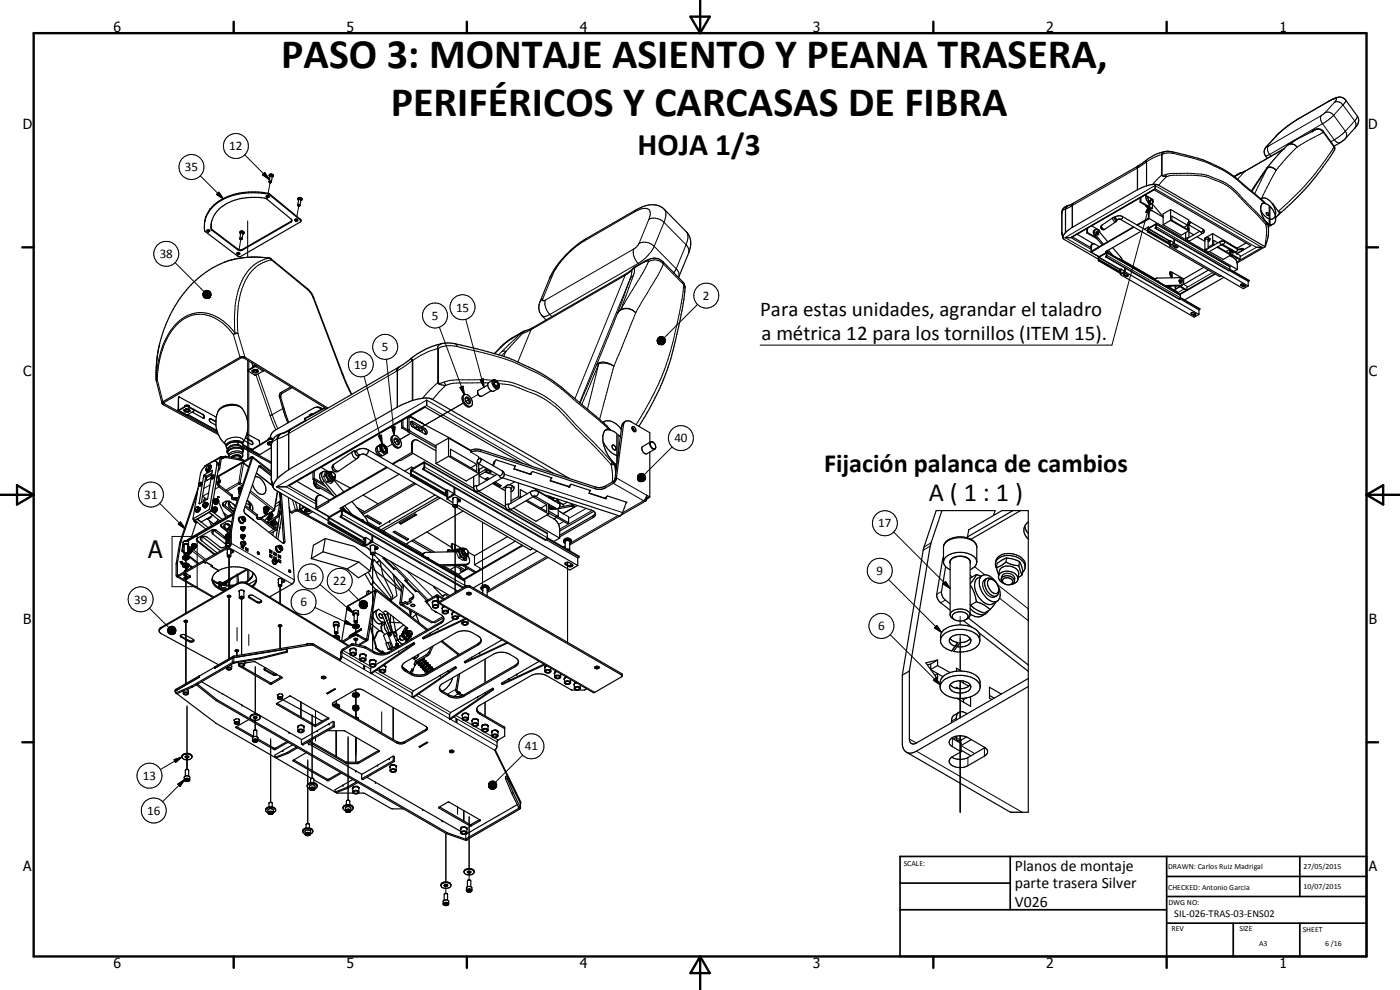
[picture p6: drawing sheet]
<svg xmlns="http://www.w3.org/2000/svg" width="420mm" height="297mm" viewBox="0 0 420 297" stroke-linecap="round" stroke-linejoin="round" font-family="sans-serif">
<defs><g id="words">
<g font-size="12.6">
<text x="84.4" y="20.3">PASO 3: MONTAJE ASIENTO Y PEANA TRASERA,</text>
<text x="117.3" y="34.7">PERIFÉRICOS Y CARCASAS DE FIBRA</text>
</g>
<text font-size="9.4" x="191.3" y="46.4">HOJA 1/3</text>
<g font-size="7.9">
<text x="247.3" y="141.5">Fijación palanca de cambios</text>
<text x="278.7" y="150.5">A ( 1 : 1 )</text>
</g>
<text font-size="7.2" x="44.5" y="167.4">A</text>
<g font-size="6.3">
<text x="228.1" y="95">Para estas unidades, agrandar el taladro</text>
<text x="228.5" y="102.2">a métrica 12 para los tornillos (ITEM 15).</text>
</g>
<g font-size="4.7">
<text x="304.6" y="261.2">Planos de montaje</text>
<text x="304.6" y="266.6">parte trasera Silver</text>
<text x="304.6" y="272">V026</text>
</g>
<g font-size="4.2">
<text x="34" y="9.6">6</text>
<text x="104" y="9.6">5</text>
<text x="174" y="9.6">4</text>
<text x="244" y="9.6">3</text>
<text x="314" y="9.6">2</text>
<text x="384" y="9.6">1</text>
<text x="6.8" y="38.7">D</text>
<text x="410.6" y="38.7">D</text>
<text x="7" y="112.9">C</text>
<text x="410.8" y="112.9">C</text>
<text x="7" y="187.1">B</text>
<text x="410.8" y="187.1">B</text>
<text x="7" y="261.4">A</text>
<text x="410.8" y="261.4">A</text>
<text x="34" y="290.4">6</text>
<text x="104" y="290.4">5</text>
<text x="174" y="290.4">4</text>
<text x="244" y="290.4">3</text>
<text x="314" y="290.4">2</text>
<text x="384" y="290.4">1</text>
</g>
<g font-size="3.9">
<text x="68.8" y="45.1">12</text>
<text x="55.5" y="51.4">35</text>
<text x="48" y="77.4">38</text>
<text x="129.6" y="95.9">5</text>
<text x="136.9" y="93.5">15</text>
<text x="211" y="90">2</text>
<text x="114.6" y="105.4">5</text>
<text x="106.3" y="110.6">19</text>
<text x="202.4" y="132.8">40</text>
<text x="43.3" y="149.6">31</text>
<text x="263.6" y="158.2">17</text>
<text x="263" y="172.5">9</text>
<text x="91.3" y="174.2">16</text>
<text x="100" y="175.6">22</text>
<text x="40.2" y="181.1">39</text>
<text x="90.2" y="181.9">6</text>
<text x="263.5" y="189.1">6</text>
<text x="157.6" y="225.2">41</text>
<text x="42.9" y="234">13</text>
<text x="44.2" y="244.5">16</text>
</g>
<text font-size="3.1" x="352.4" y="275.2">SIL-026-TRAS-03-ENS02</text>
<g font-size="2.4">
<text x="271.2" y="259.7">SCALE:</text>
<text x="350.6" y="260.8">DRAWN: Carlos Ruiz Madrigal</text>
<text x="391.2" y="260.6">27/05/2015</text>
<text x="350.6" y="267">CHECKED: Antonio Garcia</text>
<text x="391.2" y="266.7">10/07/2015</text>
<text x="350.6" y="271.4">DWG NO:</text>
<text x="351.6" y="279.3">REV</text>
<text x="372" y="279.4">SIZE</text>
<text x="391" y="279.6">SHEET</text>
<text x="377.9" y="283.8">A3</text>
<text x="397.7" y="283.8">6 /16</text>
</g>
</g></defs>
<g fill="none" stroke="#000" stroke-width=".3">
<path d="M389.8 35.6l-3.7 2.5-3 2.6M390 35.5l-.2 .1M393.9 39.4h.1M393.9 39.4l-.2 .1M393.9 39.4a2.12 2.12 0 0 1 3.2 .3M394.5 39l-.1 .1M394.5 39h.1M396.6 34.7a2.08 2.08 0 0 0 .3 2.4M396.6 34.7l-16 9.2M396.9 37.1l-15.9 9.3M396.9 37.1l3.5 4.9M397.1 39.7l3.2 4.4"/>
<path d="M397.1 39.7l-7.9 4.5M397.2 39.5l-.1 .2M397.7 33.8l1.2-.1 1.4 .9M397.7 33.8l-1.1 .9M398.6 30.5l-8.8 5.1M398.6 30.5l.4-.2a2.3 2.3 0 0 1 2.1-.7l-.6 1.1M398.8 30.4l-.2 .1M400.3 34.6l-3.4 2.5M400.3 34.6l3.5 4.8M400.5 30.7a2.02 2.02 0 0 1 2.5 .8M400.5 30.7l-2.8 3.1M403 31.5l-2.7 3.1"/>
<path d="M403 31.5l3.6 4.8M403.8 39.4l.3 .9-.3 1.2M403.8 39.4l-1.8 1.5-1.6 1.1M403.8 30v.6l-.8 .9M406.6 36.3l.3 .8-.3 1.3M406.6 36.3l-2.8 3.1M407.4 34.8l-.8 1.5M60.1 52.7l7 7M65 58.3l.7-.6 1.4 2zM73.4 46.4l7.4 7.5M79.4 51.7l1.4 2.2-2-1.4zM80.4 58.7l-.2 .9"/>
<path d="M80.9 58.2l-.1 .2M81.1 54.6l-.6 3.6M341.2 50.5l.3-.7-.1 7.1M341.2 50.5l-19.4 11.2M341.7 49.7l-.4 .5v6.7M343.8 48.2l.1 .2M343.8 48.2l.1 .1M343.9 48.2h.1M343.9 48.3v.1M343.9 48.1h.1M343.9 48.4l.1 .2M343.9 48.4l.2 .2"/>
<path d="M343.9 48.2l.2 .3M344 48.6l-2.8 1.9M344 48.6h.1M344.1 48.5v7.3M344.1 48.5v.1M348.6 52.6h.2M348.6 52.6l.7 .4h.7M348.6 52.6l-2.7 2.8M348.8 46.4l-2.5 .9-2.2 1.2M348.8 46.4v6.2M348.8 46.4h.1M349.5 45.5l-.6 .2-.3 .5v6.4"/>
<path d="M349.8 52.5l.2 .5M349.8 52.5l.5-.3a38 38 0 0 1 12.4 .5l.6 .3a20.1 20.1 0 0 1 10.4 7.2l6.4 6.7M349.8 52.5l-1 .1M350 53l2.2-.4a47.1 47.1 0 0 1 9.4 .4l4.6 1.6a18.9 18.9 0 0 1 7.3 6.1l6.3 6.6M350 53l-2.2 2.6M351.8 45.6l.3 .4M352.1 46a4.3 4.3 0 0 0-3.3 .4M352.1 46l1 .3a43.1 43.1 0 0 1 16.4 6.3l9.9 8.3M370.4 53l1.4-.9zM371.8 52.1h.1M371.8 52.1h.3M372.1 52.1l-1.6 .9"/>
<path d="M372.4 51.9l-.3 .2M373.5 51.5l-1.4 .6M373.5 51.5l-2.1 2.3M373.7 51.4l-.2 .1M378.5 59.8l.2 .4M380.2 50.5a1.84 1.84 0 0 1 2.8 .6M380.2 50.5h-.1M380.3 43.8l-.3 .3M380.3 43.8l-.1 .2 .4-.1M380.4 50.3l-3.8 7.8M380.4 50.3l-4.7 7.1M380.4 50.3l-.2 .2"/>
<path d="M380.4 50.3a2.57 2.57 0 0 1 2.3 .5M380.6 43.9a2.08 2.08 0 0 0 .4 2.5M381 46.4l-1.2 .4M381 46.4l.4 .5M382.8 50.8l.2 .3M383 51.1l-4.4 8.5M383.1 40.7l-.3 .3M383.1 40.7l-2.8 3.1M385.3 44.7l-11.8 6.8M386.6 43.5l-.2 .1M386.7 43.3l-.2 .2M386.7 43.3l1.2-.1 .7 .3"/>
<path d="M388.1 42.5l-1.4 .8M388.3 43.3l-.9-.1-.8 .3M388.5 43.4l.5 .5M388.6 42.2l-1.9 1.1M388.8 43.7l.2 .2M389 43.9l.2 .3M389.2 44.2l-3.2 3.3-3 3.6M400.3 44.1a78.6 78.6 0 0 1-16.7 19.3M400.3 44.1l.1 1M400.4 43.9h.1M400.4 43.9l-.1 .2M400.4 42l1 .8h.8"/>
<path d="M400.4 42l-1 .5M52.5 78.8l8.7 8.7M62.6 69l-.2 .8M63.4 68.5v.2M63.7 68.9v.2M71.4 74.7l-.1 .2M71.6 75.8l-.2 .8M72.3 71.7l-.6 3.2M72.7 74.8v.3M74.3 66.3v10.9M80.8 77.4v.1M80.8 77.5l.6 .5"/>
<path d="M80.8 77.5a11.2 11.2 0 0 0-8.5 7.4 31.5 31.5 0 0 0-1.8 15M80.8 77.5a27.2 27.2 0 0 0-13.6 1.2M81.3 77.6l.1 .4M81.4 78a12.3 12.3 0 0 0-9.1 9.7 37.2 37.2 0 0 0-.9 12.4M81.4 78l11 9M87.3 66.4v.3M89 65.7l-.2 .9M89.7 61.6l-.6 3.3M90.1 65.8v.2M175.4 72.3a25.3 25.3 0 0 0-9.3 9.7l-.2 .5M176 71.6l-.6 .7M190.1 63.8l-14.7 8.5"/>
<path d="M190.1 63.8a4.6 4.6 0 0 1 4.6-.9 2.59 2.59 0 0 1 0 2.9M190.2 74.7a4.6 4.6 0 0 0 1.3 4.3M190.2 74.7l-26.6 15.3M190.7 63.1l-.6 .7M191.5 79l-26.5 15.4M191.5 79l.3 .4M191.8 73a4 4 0 0 1 4.5 .9M191.8 73l-.8 1.1-.8 .6M193.2 78.7l-2.9 1.7M193.5 78.4l-.3 .3M194.5 78.3h.1M194.6 78.6l-1.7 3.2-6.6 11.2"/>
<path d="M194.6 78.6a.55 .55 0 0 0-.9-.1l-.5 .2M194.6 78.6a3.3 3.3 0 0 1 4.5 .6M194.7 65.8a4.1 4.1 0 0 1 4.6 .9M194.7 65.8l-2.9 7.2M196.3 73.9l-1.1 1.8a13 13 0 0 1-3.7 3.3M196.3 73.9l6.6 6.7M199 78.5l.1 .7M199.1 79.2l6.1 6.2M199.1 79.2l-1.7 3.4-6.6 11.3M199.3 66.7l-3 7.2M199.3 66.7l6.6 6.7M199.3 62.8a3.1 3.1 0 0 1 .2 3.4l-.2 .5"/>
<path d="M205.9 73.4a2.52 2.52 0 0 1 .7 2.7M205.9 73.4l-3 7.2M205.9 69.5a3.1 3.1 0 0 1 .2 3.4l-.2 .5M318.7 63.8h.1M318.7 69.8h.1M319.6 62.7l-.5 .3-.4 .6v6.3l.4 1M319.8 62.7v7.1M319.8 62.7h-.2M319.9 62.4l-.1 .3M320.2 61.8l.5-.2zM320.2 61.8l-.6 .9M320.2 61.8l-.3 .4"/>
<path d="M320.8 61.6l-.8 .5-.3 .6v7.1M321.7 71h.2M321.8 61.7h.1M321.8 61.7l-2 1M321.9 61.1l-.1 .4v6.7M322 61.1l-.2 .6M322 61.1l-.2 .4v6.7M322.1 61l-.2 .1M322.1 61l-.1 .1M327.4 74.8l-6.1-3.5 25.4-14.7 30.4 17.6-4.9 2.8M327.6 73.9l-.2 .1M329 70.7l-.4 .2"/>
<path d="M329 69.9l.3 .5M329.8 77.3l6.3 3.6M329.8 78v.1M329.8 77.1l-10.2-5.8 27.1-15.6 32 18.5-7.5 4.4M329.8 77.2l6.4 3.6M329.8 78.2l6.4 3.7M330.7 67.6a.86 .86 0 0 0 .8 1.2M332 77l22 12.7M332 75.9l.1 .1M332.2 75.9l22.1 12.7M332.2 76.6l22.1 12.8M334 65.3a.98 .98 0 0 0 .9 1.2"/>
<path d="M334.8 65v.5l.6 .4M336.8 64.9v.5l-.5 .4M344.2 61.8l-.2 .2M344.6 68.7l6.3 3.6M344.6 69.5h.1M344.7 69.6l6.4 3.7M344.7 68.6l6.4 3.7M344.8 63.9l-.1 .1M345 61.4l-.2 2.5-.9-.2zM345 61.4l-11.3 42.1h-105.6M345 61.4l-.2 2.5M345 61.4l-1.1 2.3 .9 .2"/>
<path d="M345.3 61.1l-.1 .1M346.8 68.5l22.1 12.7M346.8 67.4h.1M347 67.3l22.1 12.8M347 68.1l22.1 12.7M352.2 73.8v.2M352.7 74.1v.2M356.4 71.5a.55 .55 0 0 0 0 .6 .55 .55 0 0 0 .5 .2M356.5 71.5l-.3-.1-.4 .3M356.8 68.5v.2M360.4 69.6l.6 .4M361 68.7a.59 .59 0 0 1-.5 .9"/>
<path d="M361.6 72a.54 .54 0 0 1 .5-.3 .54 .54 0 0 1 .5 .3M362.2 74.8v.5l.5 .3M362.2 74.8l-.6 .2M362.7 71.4l.1 .3-.2 .4M366.2 72.5a.57 .57 0 0 0 .5 .8M367.4 72.5a.6 .6 0 0 1-.5 .8M370 76.7l-.3 .2M370.1 75.6l.1-.1 1 .6M371.3 76.1h.1M371.3 76.1l.9 .6M371.3 77.5l-.5 .4M372.7 74.5v.3"/>
<path d="M372.9 74.5v.3M379.8 67.3l.3 1.2a14.9 14.9 0 0 1-.5 5.5M380.1 66.9l.1 .1M380.1 66.9l-.3 .4M380.2 67h.1M380.3 66.9l.1 .2M380.3 66.8v.2M380.4 67.1l-.1 .2h-.5M380.4 67.1l.3 2.4M380.9 65.7h.2M60.9 88.1l2.1 1.1-2.1-.9zM60.9 88.3l2.1 .9-2.1-.6z"/>
<path d="M60.9 88.6l2.1 .6-2.1-.4zM60.9 88.8l2.1 .4-1.9-.1zM61 87.8l2 1.4-2.1-1.1zM61.1 89.1l1.9 .1-1.8 .1zM61.1 87.5l.2-.1 1.7 1.8zM61.1 87.5l1.9 1.7-2-1.4zM61.2 89.3l1.8-.1-1.5 .3zM61.3 87.4l.2-.2 1.5 2zM61.5 89.5l1.5-.3zM61.5 87.2l.3-.1 1.2 2.1zM61.7 89.5l1.3-.3zM61.8 87.1h.2l1 2.1z"/>
<path d="M62 89.6l1-.4zM62 87.1h.3l.7 2.1zM62.3 89.6l.7-.4zM62.3 87.1l.3 .1 .4 2zM62.5 89.5l.5-.3zM62.6 87.2l.2 .1 .2 1.9zM62.8 89.4l.2-.2zM62.8 87.3l.2 .2v1.7zM63 87.5l.2 .3-.2 1.4zM63.2 87.8l-.2 1.4zM63.3 88.8l-.3 .4zM63.3 88l-.3 1.2z"/>
<path d="M63.3 88.5l-.3 .7zM63.3 88.3l-.3 .9zM70.5 99.9l.9 .2M70.5 99.9l-.4 .5M70.5 99.9a14.3 14.3 0 0 0-8.9-6 10.5 10.5 0 0 0-10.6 5.6 28.5 28.5 0 0 0-4.1 14.4M92.3 86.6l.1 .4M92.4 87l1 1.1 .5 1.1M93.9 89.2l.2 .1M93.9 89.2l8.7 23M131.9 98.2l7.4 20.2M139.8 95.8l5.4 20.4M156.5 99.9l-2.9 1.7"/>
<path d="M156.5 99.9l.4 .1M156.5 99.9l-6.9 6.6M156.8 99.6l-.3 .3M156.9 100l-5.1 5.4M157.6 99.3l-.7 .7M159.4 98.9l-2.5 1.1M159.4 98.9l-4 9.7M159.9 98.3l-.5 .6M162.9 89.7l-.9 1M162.9 89.7v.5l.7-.2M163.6 90a4.8 4.8 0 0 0 1.4 4.4M165 94.4l-1.3 .5-1-.1"/>
<path d="M165 94.4l.6 .6M165.9 82.5l-.9 1M165.9 82.5l-3 7.2M185.2 94.1l-6.2 15.5M186.3 93l-1.1 1.1M186.3 93a3.5 3.5 0 0 1 4.5 .9M187.6 82.6l-28.2 16.3M187.6 82.6l-15.1 37M188.2 82l-.6 .6M189 83.9l-3.8 10.2M189 83.9l-15.1 36.9M189.2 83.6l-.2 .3"/>
<path d="M189.6 81.1l-2 1.5M189.6 81.1l-.1 1.3-.4 1.2M189.9 80.6l-.3 .5M190.1 82.7l-.9 .9M190.1 82.7l-3.8 10.3M190.3 80.4l-.7 .7M190.3 80.4l.1 1-.3 1.3M190.6 80.1l-.3 .3M190.8 93.9l-6.6 16M190.8 93.9a3.4 3.4 0 0 0-5.6 .2M202.9 80.6l.8 1.3v1.3M202.9 80.6l-.6 1.3"/>
<path d="M204.9 84.6l.3 .8M205.2 85.4a104 104 0 0 1-7.8 30.3l-3.6 6.9-2.9 4.8M205.2 85.4l.4 1M209.3 91.4l-10 9.9M337.3 82.4v.1M337.9 82.7v.1M351.7 81.7l-.1 1.5M352.8 86.1v.2M353.9 84.3l.2 .5M354.1 84.8h.1M354.7 85.6l-.4 .2M355.2 83.7v1.6l1 .6"/>
<path d="M355.3 86.7l-1.8 1.1M357.6 94.1v.1M358.1 94.4v.1M363.9 81.8l-7.7 4.4M372.4 85.5v.1M372.9 85.8v.1M46.9 113.9v.1M47.2 113.9h-.3M47.2 113.9l-.3 .3M47.2 113.9l1.7 6.6M47.9 103.1a36.8 36.8 0 0 0-1 10.8M53.5 119.3l-.1 3.7h.4v.2l2.4 1.3"/>
<path d="M53.5 119.3h.1M53.6 119.2l-.1 .1M70.1 100.4a13.3 13.3 0 0 0-10.7-6.1 11.5 11.5 0 0 0-8.9 6.6 29.6 29.6 0 0 0-3.3 13M70.1 100.4l1.9 6.8M71.4 100.1l-1.3 .3M71.4 100.1l2.1 7.1M74.3 108.1v18.7M74.6 110.9v.2M74.7 108.3v2.6M74.7 111.4v26.1M75.6 108.9l.3 1M76.5 109.5l.1 .2"/>
<path d="M76.7 109.8v.2l2.2 1.4M76.8 112.5l4.3 12.1M77.4 112.2l4.3 12.2M83.9 119.1l.4 .3M84.2 117.8l.5 .2M102.6 112.2h.3M102.6 112.2l2.8 6.2M109.3 112.9l5.4 20.2M116 107.8l2.3 22.8M118.9 111.4l-32.2 18.6M119.3 111.3v10.8M119.3 111.3l-.4 .1"/>
<path d="M119.5 110.3l-.3 .7v11.2M119.5 110.3l-.4 .4-.2 .7M119.6 110.2l-.3 1.1M119.8 110.1l-.3 .2M123.3 107.6l.3 .6M123.4 107.5l.3 .7M123.5 107.5h.1M123.5 107.4v.1M123.5 107.5l.4 .6M123.6 108.2l-4.3 3.1M123.6 108.2h.1M123.7 108.2v12"/>
<path d="M123.9 108.1v12M123.9 108.1l-.2 .1M131.3 104.6l-2.9 1-4.5 2.5M131.3 104.6v10.3M131.3 114.9h.3M131.3 114.9l.6 .4 1.9 .4M131.3 104.6h.3M131.3 114.9l-2.3 2.2-2.2 2.4M131.6 104.6v10.3l.6 .1 1.1-.4M132.8 103a1.4 1.4 0 0 0-1.5 1.6M133.3 114.6l.5 1.1M133.8 115.7l-3.9 4.2"/>
<path d="M136.7 103.2l.5 .8M137.2 104a6.7 6.7 0 0 0-5.6 .6M137.2 104l3.2 .8a68.5 68.5 0 0 1 27.6 11.4l13.4 11.4M138 116.2l1-.3 .3 2.5zM143.5 118.4l-3.7 2 .4-.2M144.1 113.9l1-.2 .1 2.5zM146.5 114.9l-10.4 .1-2.3 .7M147.9 114.1l-10.8-.1-1.9 .1-1.9 .5M148 114a1.48 1.48 0 0 0 .3 2.2l.8 .5 .4-.1M148.1 114.2a1.43 1.43 0 0 1 1.4 .6 1.43 1.43 0 0 1 0 1.6 1.55 1.55 0 0 1-1.4-2.2zM148.9 114.2a21.9 21.9 0 0 1 10.1 2.6 26.7 26.7 0 0 1 11.2 7.7l13.5 14.2M149.7 115.1a19 19 0 0 1 8.5 2.3 24.4 24.4 0 0 1 11 7.1l14.2 14.9"/>
<path d="M150.5 104l-2 2.1M150.5 104l-.4 .3M151.8 105.4l-1.1 .1M151.8 105.4l-1.3 1.3M151.8 105.4l-.6 1.5M153.6 101.6l-3.1 2.4M153.9 101.3l-.3 .3M179 109.6a3.3 3.3 0 0 1 4.5-.2l.7 .5M179 109.6l-4.9 11.3M179.7 109.1l-3.4 13.7M179.7 109.1l-5.1 12.3M179.7 109.1l-.7 .5"/>
<path d="M179.7 109.1a5.5 5.5 0 0 1 4.5 .8M184.2 109.9l-4.3 15.9M197.2 102.1l.4 1zM197.2 102.4l.4 .7zM197.3 101.9l.3 1.2zM197.3 102.7l.3 .4zM197.4 101.6l.2 1.5-.3-1.2zM197.4 102.9l.2 .2zM197.5 101.4l.2-.2-.1 1.9zM197.5 101.4l.1 1.7zM197.6 103.1l.4 .3zM197.6 103.1l.7 .3z"/>
<path d="M197.6 103.1l1 .4zM197.6 103.1l1.2 .3zM197.6 103.1l1.5 .2-.3 .1zM197.6 103.1h1.7l-.2 .2zM197.6 103.1l1.9-.2-.2 .2zM197.6 103.1l2-.4-.1 .2zM197.6 103.1l2.1-.7-.1 .3zM197.6 103.1l2.1-.9v.2zM197.6 103.1l2.1-1.2v.3zM197.6 103.1l2-1.5 .1 .3zM197.6 103.1l1.8-1.7 .2 .2zM197.7 101.2l.2-.2-.3 2.1z"/>
<path d="M197.9 101h.3l-.6 2.1zM198.2 101h.3l-.9 2.1zM198.5 101h.3l-1.2 2.1zM198.8 101l.2 .1-1.4 2zM199 101.1l.3 .1-1.7 1.9zM199.3 101.2l.1 .2-1.8 1.7zM49.2 120.8l.1 .4M55.7 121.8v.2M56.2 121.8v.2M58.2 122.8v.2M58.2 123l2.6 1.4M60.8 124.4l.4 .5v.6"/>
<path d="M60.9 124.3l-.1 .1M62.9 125.6l.3 .1M63.2 125.7l1.6 .9M63.3 125.6l-.1 .1M65.1 139.4l.6 .4M66.1 137.4l-1.6 .9M66.8 137.5l-.4 .3M67.1 137v.4M67.9 136.9v.4M69.4 137.2a2.15 2.15 0 0 1 3-.1l-.4 .5M71.4 133.4l1 .5M71.4 133.4l-2 .2-.9 .8"/>
<path d="M71.6 132.6l-.2 .8M71.6 132.6h-1.4a1.92 1.92 0 0 0-2.2 1.7l.4 .4M71.6 132.6l.4 .1a.83 .83 0 0 1 .7 .5 .83 .83 0 0 1-.1 .9M71.8 137.6v.4M72.5 134.1a3.7 3.7 0 0 0-4 .5M72.6 138.9l.5 .1M72.6 138.9l-7.1 4.1M72.6 138.9l-.9 5.9M72.7 138.8l-.1 .1M72.7 122.6a5.6 5.6 0 0 0-7.3 .9M72.8 136.1a2.71 2.71 0 0 0-3.8-.2l-.3 .7M72.8 136.6a2.75 2.75 0 0 0-4.1 .3v.2"/>
<path d="M72.8 133.1a2.68 2.68 0 0 0-3.5-.7 1.54 1.54 0 0 0-1.4 1.3M72.9 132.8l.2-.5a2.23 2.23 0 0 0-2.8-1.1 3.2 3.2 0 0 0-2.8 1.4v.5l.3 .3M72.9 135.5a1.28 1.28 0 0 0-1.3-1h-1.1a1.88 1.88 0 0 0-2.1 1.6l.1 .1M72.9 135.5a1.05 1.05 0 0 0-1.3-1.3 3.2 3.2 0 0 0-3.4 1.4l.2 .5M72.9 135.5l-.1 .2M73.1 138.9h.1M73.1 138.9v.1M73.1 139l-1 5.8M73.1 139l1.5 1.1M73.4 138.2v.1M73.6 131.4l1.7 .9M74.3 128.9v8.8"/>
<path d="M75.3 137.5l.2 .1M75.3 132.3l.5 .5-.1 .6M75.4 134.7l.2 .2M75.4 132.2l-.1 .1M75.6 135l2.4 1.4M75.8 137.4l5.6 4.4M78.4 140l-.4 .1M80.9 131.6v.2M81.1 124.6l1.7 4.4M81.4 131.6v.2M81.4 133.6h.1M81.7 124.4l-.6 .2"/>
<path d="M81.7 124.4l1.7 4.3M83 131.8l-.9 .5-.7 1v10.5l.7 1.5M83.2 131.7v11.9M83.2 131.7l-.2 .1M83.3 131.7v11.8M83.3 131.7h-.1M83.5 131.1l-.3 .6M83.5 131.1l-.2 .6M83.9 130.6l-.4 .5M84.5 130.1l-.6 .4M84.7 130l-.6 .3-.6 .8M84.9 122.6l-3.2 1.8"/>
<path d="M85 130l-.9 .2-.5 .4-.6 1.2M86.6 130.1l-3.3 1.6M86.6 130.1h.1M86.6 129.5v11.5M86.7 130v10.9M86.7 130l-.1 .1M86.7 129.5l-.1 .6M86.8 129.3l-.1 .2M87.1 129l-.3 .3-.1 .7M87.1 129l-.2 .2M87.1 128.9l-.5 .6M87.2 128.9l-.1 .1"/>
<path d="M91.6 125.4v.2M91.8 126l-6.8 4M97.2 122.6l.5 .3M100.2 139.3a1.46 1.46 0 0 0 1.4 2.1M105.8 135.5a1.49 1.49 0 0 0 1.3 2.1l.1-.1M107.1 135.1v.1a1.03 1.03 0 0 0 1 1.2M110.4 134.9a.99 .99 0 0 1-.9 1.5M113.6 130.8l.9-.2 .2 2.5zM117.5 128.2l1.1-.1-.3 2.5zM117.8 133.2l-3.1 1.8M122.8 128.9l-.5 .3M122.8 125.2l-.5 .3"/>
<path d="M123 129.3l-.5 .3M123.3 130l-4.8 2.8M123.8 133.2l-.3 .1M123.9 126.5l-.4 .2M125.9 129.2h-.1M127.1 138.9l.1 .1M127.5 128.5l-.5 .3M127.5 138.9l36.7 21.2M139.1 120.9l-13.6 7.8M141.2 135.2v.1M141.3 135.3v.3l2.4 1.4M144.2 134.9v.6"/>
<path d="M159.8 140l-31.8-18.3-42.1 24.3 8.9 5.2M181.2 126.9l.2 .7M181.4 127.6l1.2 1.1M183.4 139.4a13.9 13.9 0 0 1 .3 5.3M183.7 138.7l-.3 .7M184.1 138.6l-.1 .3-.3-.2M184.1 138.8l.2 .3M184.3 139.1l-.4 .3h-.5M184.3 139v.1M184.3 139.1l.5 2.8M185.1 136.7l.4 .1M187.1 127.6l-.5 .2"/>
<path d="M190.1 128.6l-.3 .4M201.7 134.1l-8.3 8.3M47.9 151l7.7 7.7M53.5 157.3l.7-.7 1.4 2.1zM54.2 156.6l1.4 2.1-2.1-1.4zM59.8 151l.1 .1M59.8 144.9l.3 .1-.3 .4zM60.5 144.8a.85 .85 0 0 1-.7 1M61.1 142.8l.6 .5M61.4 142.4l.6 .5M61.5 149.4l-.1 .9M62 141.3v.1"/>
<path d="M62.1 141.6h.2M62.6 141.3l.1 .1M62.6 147.9l-1.8 1M62.8 141l.1 .1M62.9 140.8l.1 .1M63 145.5l-1.8 1.1M63.4 143.1l.1 .1M63.5 142.6h.1M63.5 141.2l.2 .2M63.6 142.8l.3-.1-.3 .5zM64.1 159.2l-.2 1.1M64.3 142.6a.79 .79 0 0 1-.8 1"/>
<path d="M64.6 152.3v.4l.5 .3M64.9 144.4l.6 .3M65.1 149.9v.5l.3 .2M65.2 143.1l.5 .4M65.6 140.3l.3 .3M65.9 145.6l-.2 .4-1.2 .8M66.6 158l-.1 .2M67.1 151.4v.5M67.6 157.2l-.1 1M69.6 148.5l-.1 .5M70.4 153.4l-.3 .2M70.5 153.2l-.4 .2"/>
<path d="M70.5 149.4l-.1 .5M70.9 149.5l-.1 .5M71.7 144.8h.4M71.7 144.8l.1 .4M71.7 144.8l-4 2.3M71.8 145.2l.9 .7M71.8 145.2l-3.7 2.2M72.1 144.8l-.3 .4M72.1 144.8l.7 .6M72.3 147.2l-.5 .2M72.7 155a.92 .92 0 0 0-.1 1 .92 .92 0 0 0 .9 .4M72.7 155.1a.74 .74 0 0 1 .8 .4 .74 .74 0 0 1-.1 .8 .98 .98 0 0 1-.7-1.2z"/>
<path d="M73.1 158.2v.3l.3 .1M75 147.7l7 5.5M75.2 147.2l7.1 5.6M76.9 142l4.9 3.8M77.1 154.4l-.1 .5M78.1 155.3l-.1 .5M78.4 155.4v.5M79.4 153.3l.5-.2 .3 .3M80.3 155.6l.1 .1M80.5 155.9l.1 .1M80.9 155.6l.2 .1M81.1 155.4h.1"/>
<path d="M81.2 155.1l.1 .1M81.4 157.1h.2M81.4 143.7h.1M81.7 156.7h.1M81.7 156.7l.1 .2M82 153.2l-3.7 2.1M82 153.2h.2M82.2 158.4l-.1 .4-1.4 .9M82.3 152.8l.1 .2M82.3 152.8l-.3 .4M82.4 158.4l.4-.2 .4 .4M82.4 153h.1"/>
<path d="M82.5 156l.1 .1M82.9 155l.3 .3M83 157l.4 .4M83.2 147.4l-.9 5.4M83.4 154.2l.4 .3M83.6 150.7l-.9 .5M83.9 151.3l-1.3 .8M84 154.2l.5 .4M84.2 149.8l-.1 .2M86.5 145.7h.3M87.8 150l.8 2.9M90 151.3l-.1 1.4h.3v.3l2.4 1.3"/>
<path d="M94.4 144a1.8 1.8 0 0 0 1.6 2.6M94.9 144.9l-.4 .3M95 149.8l-.2 .1M95.2 145.3l-.5 .3M97.3 144.4l-.6 .4M97.6 141.8l-.5 1.2 .9 1.6 1.3 .4M98.7 155.5l10.5 6M98.7 156.7l.1 .1M98.8 155.3l10.6 6.1M98.8 157.1l10.7 6.1M99 141.9a1.17 1.17 0 0 0 1 1.7M102.4 155l36.7 21.2"/>
<path d="M102.4 153.2l.1 .1M102.7 153.2l36.8 21.2M102.7 154.4l36.8 21.2M123.5 141.2l10.4 6M123.5 142.4l.1 .1M123.6 142.7l10.5 6.1M123.6 141l10.6 6.1M127.1 140.7l36.8 21.3M127.5 140.1l36.7 21.2M136.6 151.9v25.9M143.2 145.8a.92 .92 0 0 0-.1 1 .92 .92 0 0 0 .9 .5M143.3 145.8h-.8l-.4 .4"/>
<path d="M143.7 140.9l.1 .3M144.8 156.7v21.3M145.6 140.3v.6l.6 .4M147 141.4l-.3 .6M147.2 141.2h.1M149.8 142.6a.89 .89 0 0 0 .9 .8M150.7 141.3a.95 .95 0 0 1-.9 1.4M151.3 142.3l35.5 11.5M151.7 146.7a.98 .98 0 0 1 1.7 0M152.7 151.3a.96 .96 0 0 0 .8 1.5M152.8 151.3h-.8l-.3 .4M153.5 145.6a.85 .85 0 0 1-.1 1.2"/>
<path d="M154.5 144.6l-1.6 .8M159.4 147.4a.95 .95 0 0 0 .8 1.5M159.7 146.2l3.9 2.3M161.4 147.4a.92 .92 0 0 1 0 1 .92 .92 0 0 1-.8 .5M165.5 149.1v.7M165.8 149.3l.1 .7M166.3 142.1l-38.3-22-45 25.9 15.7 9.1M167.3 154.9l-.5 .3M167.4 149.8l.1 1.2M167.5 153.2l1.5 .9M169 154.1h.1M169 154.1l1.6 1"/>
<path d="M169.2 156.5l-1.6 .9M171.5 151.5v.4M171.9 151.5v.4M175.9 152.5l-5.3 3.1M177.7 153.2l-9.7 5.6M178 154.8v.5M178.6 146.1v.5M181.6 145.9v.5M184.1 144.4v.6l9 5.2-6.3 3.7M185 143.4l9.1 5.2M185.5 154.6l-14.1 8.2M191.3 143.2l.3 1z"/>
<path d="M191.3 143.5l.3 .7zM191.3 142.9l.3 1.3zM191.3 143.7l.3 .5zM191.4 142.7l.2 1.5zM191.5 144l.1 .2zM191.6 142.5l.2-.2-.2 1.9zM191.6 142.5v1.7l-.2-1.5zM191.6 144.2l.5 .2zM191.6 144.2l.8 .3zM191.6 144.2l1 .3zM191.6 144.2l1.3 .3zM191.6 144.2l1.5 .2z"/>
<path d="M191.6 144.2h1.8l-.3 .2zM191.6 144.2l1.9-.2-.1 .2zM191.6 144.2l2.1-.4-.2 .2zM191.6 144.2l2.1-.7v.3zM191.6 144.2l2.1-.9v.2zM191.6 144.2l2.1-1.2v.3zM191.6 144.2l2-1.5 .1 .3zM191.6 144.2l1.9-1.7 .1 .2zM191.8 142.3l.2-.1-.4 2zM192 142.2l.3-.1-.7 2.1zM192.3 142.1l.3-.1-1 2.2zM192.6 142l.2 .1-1.2 2.1z"/>
<path d="M192.8 142.1l.3 .1-1.5 2zM193.1 142.2l.2 .1-1.7 1.9zM193.3 142.3l.2 .2-1.9 1.7zM193.5 149.9l.5 .3M268.2 159.6l16.9 17M51.6 161h7.6v15h-7.6zM53.2 172.4l.4 .2M53.6 173l10.6 6.1M54.3 162.7l-.4 .2M54.3 162.6l-.3 .2M54.9 165l-.3 .1M54.9 163.4h.1"/>
<path d="M54.9 162.8a.91 .91 0 0 1 .9-.5 .91 .91 0 0 1 .8 .5M55 165.4l-.2 .2M55.4 172.3v.5M55.4 172.4h.4M55.5 163.2h.5M55.5 163.2l-.2 .3M55.6 171.3l-.3 .2M55.7 163.2l-.2 .1M55.8 166.2v.5M55.8 167.1v1.9M55.8 169.5v1.8M55.8 172.2v11.7"/>
<path d="M55.8 172.7l.7 .4M55.9 163.2l.1 .1M56 163.2l.2 .2M56.2 173.3v.4M56.2 163.4l.1 .2zM56.3 164.2l.1 .1M56.5 163.7l.5 .5M57 172.8v.4M57 164.4l.1 .7 .4 .2M57.6 164.6l4.2 3.3M57.7 165.4l3.6 2.7M57.9 164.3a.34 .34 0 0 1 .3-.2 .34 .34 0 0 1 .3 .3"/>
<path d="M59.3 162.2v.2M60.7 161l-.2 1.3M65.7 175.8v.2M65.7 175.8h.8v.2M65.9 175.7l-.2 .1M65.9 175.7h.3M65.9 174.7l-.4 .2M66.2 175.7l.3 .2M67.8 162l-.2 1.2M68.1 161.3l.4-.1 .2 .3M68.5 174h.2M68.7 164.3l19 10.9"/>
<path d="M68.7 166.9v9.6M68.7 178.6v19M68.9 174l.1 .2M69 163a.91 .91 0 0 0-1.1 .4M69.1 173.6l.2 .2M69.4 163l18.9 11M69.9 165.4v.3M71.2 172.2v2.9M71.4 174.9v.3M72.5 179.4v17.1M73.1 162.5v.1a.48 .48 0 0 0 .1 .5 .48 .48 0 0 0 .5 .1 .46 .46 0 0 0-.1-.7 .46 .46 0 0 0-.7 .3l.4 .6h.3M73.1 160.6v.4h.3"/>
<path d="M74.1 175v.3M74.3 170.9v3.3M74.3 175v.1M74.7 171v3M74.7 175.2v.1M74.7 178.8v.2M74.8 179.1v.3M82.5 167.9a.66 .66 0 0 0 .5 1M82.5 167.9a.52 .52 0 0 1 .6 .3 .52 .52 0 0 1-.1 .6l-.5-.4zM83.8 163.7a.96 .96 0 0 0 .8 1.4M83.9 167l-.1 .1M83.9 163.8a.78 .78 0 0 1 .7 .3 .78 .78 0 0 1 0 .9 .88 .88 0 0 1-.7-1.2z"/>
<path d="M84.1 175.8v5.3M85.3 174.2v.4M85.5 162.4l-.4 .2M96 175.4l10.2 8.6M104.6 177l3.6 3.5M111.8 166.2v29.1M112.8 177.6l-.3-.3-8.3 4.8M113.3 177.1l-.1 .4-.4 .2M114.5 178v.1M117.1 168.4l11.4 11.6M122.1 171.2l7.8 8M122.9 179.7v.6"/>
<path d="M123.4 179.5v.5M130.9 178.6v.4l.3 .2 .4-.2 1.4 .8M135 165l-.5 .3M136.5 163.5v1.7M137.1 165.5l-.1 .2 .6 1.6 1.3 .8M138.2 170.7v.4M138.9 164.9a1.19 1.19 0 0 0 1 1.8M139.5 170.9l-.5 .3M139.9 175.9v.4M140.1 169.3l-.6 .3M141.1 175.9v.4M142.4 166.8v2.7l1.6 .9"/>
<path d="M144.4 176.4a1.32 1.32 0 0 1 2.3 0M144.9 176.7a.69 .69 0 0 1 .7-.6 .69 .69 0 0 1 .6 .6M144.9 176.6a.75 .75 0 0 1 1.3 0M164 167l-17.8 10.3M169.2 162.3a1.35 1.35 0 0 1 2.3 0M169.6 163.8l-.5 .3M169.8 169.2v.3M170.3 168.7v24M170.6 169.7v.2M171 162.5v.2M171 162.5a.84 .84 0 0 0-1.4 .1M171 162.5a.8 .8 0 0 0-.7-.4 .8 .8 0 0 0-.7 .5v.1"/>
<path d="M266.6 173.9l16 15.9M279.2 163.8l-2.1 1.3M279.4 162.9l-2.1 1.2M282.6 177.5l-1.5 .8M283 175.2l.7-.7 1.4 2.1zM283.2 167.9l-.3 .2M283.2 164.2a4 4 0 0 1 4.1-2.8 5.4 5.4 0 0 1 5.8 2.5v.3M283.7 174.5l1.4 2.1-2.1-1.4zM285.1 169.1a2.03 2.03 0 0 1 2.4-2.2 2.8 2.8 0 0 1 3.7 1.9v.3M285.1 168.7a2.61 2.61 0 0 1 3.3-1.7 2.57 2.57 0 0 1 2.8 1.7M291.2 172.6l.6 .5M292.5 170.1l3.1 2.4"/>
<path d="M295.6 173.9a3.1 3.1 0 0 0 .5 4.3 2.26 2.26 0 0 0 2.4 .9M299.4 175.4l9.2 7.3M300 179.5l8.6 6.7M300.6 173.1a2.22 2.22 0 0 1 2.1-1.1 2.22 2.22 0 0 1 1.9 1.5l-.1 .2M44.9 182.5l5.7 5.8M48.3 188.3v.2M50.3 189.1l2.1 .9-2.1-.6zM50.3 188.8l2.1 1.2-2.1-.9zM50.3 189.4l2.1 .6-2-.3zM50.4 189.7l2 .3-1.9-.1zM50.4 188.6l2 1.4-2.1-1.2zM50.5 189.9l1.9 .1-1.7 .1z"/>
<path d="M50.6 188.4l1.8 1.6-2-1.4zM50.7 190.1l1.7-.1-1.5 .2zM50.7 188.2l.3-.2 1.4 2zM50.7 188.2l1.7 1.8-1.8-1.6zM50.9 190.2l1.5-.2-1.3 .4zM51 188h.2l1.2 2zM51.1 190.4l1.3-.4zM51.2 188l.3-.1 .9 2.1zM51.4 190.4l1-.4zM51.5 187.9h.3l.6 2.1zM51.7 190.4l.7-.4zM51.8 187.9l.2 .1 .4 2z"/>
<path d="M52 190.3l.4-.3zM52 188l.3 .1 .1 1.9zM52.2 190.2l.2-.2zM52.3 188.1l.2 .2-.1 1.7zM52.5 188.3l-.1 1.7zM52.6 188.5l.1 .3-.3 1.2zM52.7 189.6l-.3 .4zM52.7 188.8l-.3 1.2zM52.8 189.3l-.4 .7zM52.8 189.1l-.4 .9zM54.4 190.9v.3M55.8 186.1v19"/>
<path d="M56.8 192.2v.3M69.7 197.5v1.3l.4 .2M69.8 197v.4M70.2 197.3l.1 1.6M70.2 196.8v.5M71.1 194.9v1.8M71.2 188.3v4M72.1 200h.1M74.7 190.4v3.3M76.6 199.9v14.3M77.1 180.5v.3M84.1 187.5v7.1"/>
<path d="M85.9 195.5l.2 .2M86.1 195.3l.1 .2M93.2 193.1v.4M94 193.2v.4M94.5 182.2l11.4 5.5M100.1 187.1a.9 .9 0 0 1 .8-.6 .9 .9 0 0 1 .8 .6M100.4 187.7v.2M100.4 187.7l.7-.2 .3 .4M100.4 187.7h.1M100.4 187.7v.1M100.8 187.5l-.3 .1M100.9 189.9v.7"/>
<path d="M100.9 191.1v.3M101 187.5l.4 .3M101.9 198.2l46.6 26.9M102.3 196l.3-.3 8.6 5M102.3 197.2l.3-.2 8.6 5M102.9 194.7v.5l2.2 1.2M103.9 186.2l2 1.5-2.4-.6zM104.6 182l1.6 2-2.2-1.2zM105.6 193.2v.4M105.7 196.8l2.3 1.3M105.9 193.2v.4M105.9 183.6a.94 .94 0 0 1 1.7 0"/>
<path d="M106.1 190.5v.4M106.3 184.3v.1zM106.4 184.2l.5-.1 .4 .2M106.8 186.6v.6M106.8 187.7v2.6v-2.4M106.8 191.5v1.9M106.9 184.1l-.5 .1M107.3 184.3v.1zM107.5 190.5v.4M107.8 181.4l2.1 .9-2.1-.7zM107.8 181.6l2.1 .7-2-.4zM107.9 181.1l2 1.2-2.1-.9z"/>
<path d="M107.9 181.9l2 .4-1.9-.2zM107.9 180.8l2 1.5-2-1.2zM108 182.1l1.9 .2h-1.7zM108.1 180.6l.2-.2 1.6 1.9zM108.1 180.6l1.8 1.7-2-1.5zM108.2 182.3h1.7l-1.5 .2zM108.3 180.4l.2-.1 1.4 2zM108.4 182.5l1.5-.2zM108.4 188.7h.1M108.5 180.3l.2-.1 1.2 2.1zM108.7 182.6l1.2-.3zM108.7 198.5l2.3 1.3"/>
<path d="M108.7 180.2l.3-.1 .9 2.2zM109 182.6l.9-.3zM109 180.1l.3 .1 .6 2.1zM109.2 182.6l.7-.3zM109.3 180.2l.2 .1 .4 2zM109.5 182.5l.4-.2zM109.5 194v.4M109.5 180.3l.3 .1 .1 1.9zM109.6 194v.4M109.7 182.5l.2-.2zM109.7 191.8v.4l-2.3 1.3M109.8 180.4l.2 .2-.1 1.7z"/>
<path d="M109.8 191.8l.3-.2 .3 .3M110 180.6l.1 .2-.2 1.5zM110.1 180.8l.2 .2-.4 1.3zM110.2 181.8l-.3 .5zM110.3 181.6l-.4 .7zM110.3 181l-.4 1.3zM110.3 181.3l-.4 1zM112.2 195.5v.4M112.7 183.3l1-.5 1.2 1M113.2 183.1l-.9 .6M113.4 189.7l-.3 .1M114.5 186.9v2.6"/>
<path d="M114.9 186.6l-1 .6M115.4 187.2l-.9 .6M115.6 186.7l-1 .5M116.9 190v.3l.3 .1M116.9 195.5v.4M118.9 189.9l-.8 .5M119 190.8l-.2 .1M119.2 193.2l.2 .5M119.4 192l-.5 .4M119.4 193.7h.1M120.5 180.6l.4 .3v.5l9.1 5.3 3-1.7M120.8 190.3l-.2 .2"/>
<path d="M121 191l-.3 .1M121.1 189.6l-.2 .1M121.6 180.5v.6M121.7 180.5v.6M121.7 188.6l-.1 .4 .3 .2M122.2 180.8v.6M122.3 180.8v.6M122.3 188.4l-.1 .3M122.5 189.5a.81 .81 0 0 0 .7 1.2M123.3 180.6v.1M125.2 199.1h.1M126.6 197.7l-.7 .9-.7 .5"/>
<path d="M127.3 197.6a2.3 2.3 0 0 1-1.5 2M127.8 198.2a2.07 2.07 0 0 1-1.5 2.1M127.9 196.5l.3 .3M128.3 180.1v.4M128.4 198.9l.1 .4-.4 .7-1.2 .9M128.7 195.6l.3 .4M129.1 199.5l-.5 1.3-1.1 .7M131.2 180.5l.4-.2 .3 .2v.3l46.6 26.9M132.2 186.7v.4M143.5 193.2v.3M145.6 197.8v7.1M154.6 199.6v.4"/>
<path d="M267.2 190.4l15 15.1M280.4 188.4l.8-.7 1.4 2.1zM281.2 187.7l1.4 2.1-2.2-1.4zM283.7 180l-1.4 .8M288.2 185v2.5M288.2 190.4v10.9M52.8 206.8v.4M56.1 211.8v14.2M70.9 218.1v.3M76.6 215v4M79.5 200.9v.3M81.1 204.8v.4"/>
<path d="M81.5 204.8v.4M81.9 202.2v.3M83 211.1v.2M84.1 202.9v.4M84.6 203.2v.3M90.3 210.6v4.5M93.7 214.4v19.1M94.7 213.1v4.5M98.6 215.4v.3M100.2 211.6v.4M100.9 210.3v.9M100.9 211.7v.3"/>
<path d="M100.9 219.2v7.7M106.8 206.9v.9M106.8 208.3v3.3M106.8 212.6v2.8M111.5 202.1l12.2 7.1M112.5 201.5l11.2 6.4M113.1 201l.8 .5M114.5 213.6v6.3M114.6 201.8l9.4 5.5M118 212.3v9.6M121.6 201v.4M123.2 201.7l-.1 .1"/>
<path d="M123.4 202v.4M124 209.3l10.9 6.3M125 208.7l9.9 5.7M125.6 208.2l9.6 5.6M127.8 218.9v.3M128.1 202v.4M129.6 200.2l.1 .2-.6 1M130.2 200.7v.1M132.8 207.4v.4M134.6 208.4v.4M135.2 215.8l14 8.1M136.2 215.1l13 7.5"/>
<path d="M136.8 214.7l2 1.1M137.1 207.1l-.3-.3-2.5 1.5M137.3 207.6l.7 .2 .1 .3M137.5 207.8v.4l-1.3 .8M138.5 208.4v.4M139.3 208.4v.4M139.4 216.2l2.4 1.4M142.4 217.9l2.3 1.3M144 213.9v.4M145.3 219.6l2.3 1.3M145.6 210.7v4.1M151.4 218.1v.5"/>
<path d="M186.5 202.1v.4M280.1 204.1l.7-.7 1.4 2.1zM280.8 203.4l1.4 2.1-2.1-1.4zM287 215.6l-1.4 .8M288.2 204.3v11.1M52.2 227.9l2.4-.8-1.9 1.7zM53.4 235.2l2.1-1.4-1.5 2.2zM54.6 227.1l-6.5 3.8M55.3 234a.96 .96 0 0 1 1.7 0M55.5 233.8a.84 .84 0 0 1 1.3 .3 .72 .72 0 0 1-.7 .4 .72 .72 0 0 1-.6-.7zM55.5 233.8l-6.7 6.7M56.1 226.8v4"/>
<path d="M75.8 222.2a.92 .92 0 0 1 .8-.5 .92 .92 0 0 1 .8 .5M75.9 222l.2-.1a.62 .62 0 0 1 .8-.1 .62 .62 0 0 1 .2 .7 .68 .68 0 0 1-.8 .2 .68 .68 0 0 1-.4-.7zM81.2 221.6v19.1M82.2 224.5v.4M82.6 227.2l.4 .2M82.7 224.5v.4M86.4 222.7h.1M88 228.1v.2M92.4 228v7.3M92.4 236.3v10.8M92.9 236.6a.92 .92 0 0 1 .8-.5 .92 .92 0 0 1 .8 .5M93 236.5a.75 .75 0 0 1 .8-.2 .75 .75 0 0 1 .5 .6 .75 .75 0 0 1-.7 .3 .75 .75 0 0 1-.6-.7z"/>
<path d="M94.7 221.3v1M98.2 233.8v.4M98.6 233.8v.4M100.7 237.6l.3 .2M103.8 228.6v.4M104.1 228.7v.4M104.5 221v19.1M106.8 221.2v7.5M107.3 228.7v.4M107.6 228.6v.4M113.7 225.2v.3M119.1 222.5v.4"/>
<path d="M121.4 222.5v.4M146.6 235.5l.4 1zM146.6 235.8l.4 .7zM146.6 235.2l.4 1.3zM146.7 236l.3 .5zM146.8 234.9l.2 1.6-.4-1.3zM146.8 236.3l.2 .2zM146.9 234.7l.2-.1-.1 1.9zM146.9 234.7l.1 1.8zM147 236.5l.4 .2zM147 236.5l.6 .3zM147 236.5l.9 .3z"/>
<path d="M147 236.5l1.2 .3zM147 236.5l1.5 .1-.3 .2zM147 236.5h1.7zM147 236.5l1.9-.2-.2 .2zM147 236.5l2-.4-.1 .2zM147 236.5l2-.7v.3zM147 236.5l2.1-1-.1 .3zM147 236.5l2-1.3 .1 .3zM147 236.5l2-1.5v.2zM147 236.5l1.8-1.7 .2 .2zM147.1 234.6l.3-.2-.4 2.1zM147.4 234.4h.2l-.6 2.1z"/>
<path d="M147.6 234.4l.3-.1-.9 2.2zM147.9 234.3l.3 .1-1.2 2.1zM148.2 234.4h.2l-1.4 2.1zM148.3 221.3l1.2 .7M148.4 234.4l.2 .2-1.6 1.9zM148.6 234.6l.2 .2-1.8 1.7zM156.9 226.6l-8.2 8.1M272.9 221.7l2.1 1.2M275 225.4l31.8 18.3M285.8 221.6v2.4M286.2 221.7l.8-.4 1.4 .8v1M288.2 220.8v22.9"/>
<path d="M288.4 223.7l4.1 2.4M290.5 227.3v2.4M295.4 224.4v2.5M80.4 243.8a.97 .97 0 0 1 1.6-.1l.1 .1M80.5 243.7a.75 .75 0 0 1 .8-.2 .75 .75 0 0 1 .6 .6 .74 .74 0 0 1-.8 .3 .74 .74 0 0 1-.6-.7zM91.5 250.2a.94 .94 0 0 1 .9-.5 .94 .94 0 0 1 .8 .5M91.6 250.2a.82 .82 0 0 1 1.5 .2 .79 .79 0 0 1-.8 .3 .79 .79 0 0 1-.7-.5zM103.7 243.2a.94 .94 0 0 1 1.6 0M103.7 243.2a.73 .73 0 0 1 .8-.3 .73 .73 0 0 1 .6 .6 .79 .79 0 0 1-1.4-.3zM131.8 242.2v.3M133.8 250.1v14.5M137.3 242.1v2.2"/>
<path d="M139.2 243.2v3.1M139.8 250.4v1.3l.4 .2M140.8 244.9v15.7M141 247.4v.4M141.4 247.4v.4M144 246v.3M155.6 242.1v.5l.3 .2M156.2 240.9v1.3l-.5 .1M156.2 240.5v.4M133 271.2a.94 .94 0 0 1 1.7 0M133.2 271.1a.84 .84 0 0 1 1.3 .3 .73 .73 0 0 1-.8 .3 .73 .73 0 0 1-.5-.6zM133.8 265.4v2.6"/>
<path d="M140 267.2a.94 .94 0 0 1 1.6 0M140.2 267l.8-.2a.42 .42 0 0 1 .5 .5 .42 .42 0 0 1-.6 .3 .5 .5 0 0 1-.6 0 .5 .5 0 0 1-.1-.6zM140.8 261.4v2.6"/>
<circle cx="57.5" cy="50.1" r="3.8"/>
<circle cx="70.8" cy="43.8" r="3.8"/>
<circle cx="49.9" cy="76.2" r="3.7"/>
<circle cx="130.6" cy="94.7" r="3.8"/>
<circle cx="138.8" cy="92.2" r="3.8"/>
<circle cx="212" cy="88.7" r="3.7"/>
<circle cx="108.3" cy="109.3" r="3.7"/>
<circle cx="115.6" cy="104.1" r="3.7"/>
<circle cx="204.3" cy="131.4" r="3.7"/>
<circle cx="45.3" cy="148.4" r="3.8"/>
<circle cx="265.6" cy="157" r="3.7"/>
<circle cx="42.2" cy="179.8" r="3.7"/>
<circle cx="93.2" cy="173" r="3.8"/>
<circle cx="102" cy="174.3" r="3.7"/>
<circle cx="264" cy="171.2" r="3.7"/>
<circle cx="91.1" cy="180.6" r="3.7"/>
<circle cx="264.5" cy="187.8" r="3.7"/>
<circle cx="44.9" cy="232.7" r="3.8"/>
<circle cx="159.5" cy="223.9" r="3.8"/>
<circle cx="46.1" cy="243.2" r="3.7"/>
</g>
<g fill="none" stroke="#000" stroke-width=".35">
<path d="M394.4 39.1l-.7 .4M394.7 38.9l-7 3.8-2.4 1.9M394.7 38.9h.1M394.7 38.9l.6-.2a1.88 1.88 0 0 1 1.9 .8l3.2 4.4M80 59.2l-.1-.4 .5-.1 .4 .2-.3 .4M80 59.2l.5 .1M80.8 54.5l.1 .2M80.8 54.5l.3-1.7 .4-.1 .2 .3-.3 1.6-.2 .2M80.8 54.5l.3-.2 .3 .3-.4 .1M80.8 52.4l.2 .6M80.8 52.4a.59 .59 0 0 1 .9-.1 .59 .59 0 0 1 .1 .8h-.1M80.9 52.5l.7-.2 .4 .5"/>
<path d="M81.4 54.6l-.4-.2-.2 .1 .2 .2M89.4 59.6v.1M89.4 59.6a.66 .66 0 0 1 .7-.3 .66 .66 0 0 1 .5 .5M89.4 59.6l.6-.2 .6 .3M89.4 59.6l.2 .5M90.6 59.7l-.1 .4-.3 .1M342.2 59.4v1.3M342.4 59.3v1.3M343.6 58.5l2.3 1.3v2.7M343.8 48.2h.1M343.9 58.7l.8 .5a.61 .61 0 0 0 0 .8 .61 .61 0 0 0 .7 .2l-.1-.7 .7 .4 .1 .6a.79 .79 0 0 1-.7 .7 .79 .79 0 0 1-.8-.5 2.12 2.12 0 0 1-.7-2zM344.1 55.8l-2.8 1.1-19.5 11.3-2.1 1.6-.5 .8-.2 .8"/>
<path d="M344.1 55.8h.1M344.1 55.8l.9-.3a3.6 3.6 0 0 1 2.8 .1l31.9 18.4M346.4 56.9l-24.5 14.1M346.7 55.7v.9M378.4 59.7a2.15 2.15 0 0 1 2.9 .8 4.3 4.3 0 0 1 1.2 4.7l-.6 .5h-.9M385.3 44.6l-11.6 6.8-1.6 .5-1.7 1.1M385.3 44.6l-5.2 5.9-4.5 6.8M400.4 43.9l2.9-1.8 3.5-3.9a2.68 2.68 0 0 0 .6-3.4l-3.7-4.9a2.55 2.55 0 0 0-2.9-.5l-11.3 6.3-4.9 3.5-4.8 5.2-.4 1.5 .9 1.6M400.4 43.9l.2 .8-.7 1.3a79.8 79.8 0 0 1-16.3 18.6M62 69.2l.6-.2 .3 .2a.46 .46 0 0 1-.4 .3 .46 .46 0 0 1-.5-.3zM62.4 69.5h.3M63.2 62.5l-.2 .4 .1-.2"/>
<path d="M65.7 62.8a16.1 16.1 0 0 1 14.3-3.1l7.3 6 .3 .4-.2 .4-15.3 8.7-.6-.1-7.8-6a4.1 4.1 0 0 1 .4-4.2zM71.2 75.8l.7 .1a.38 .38 0 0 1-.4 .4 .38 .38 0 0 1-.3-.5zM71.2 76.2l.2 .1M72 71.5v.3M72 71.5l.4-.1 .2 .3M72 71.6l.3-1.6 .2-.2 .4 .2-.3 1.7M72 71.8h.5M72 71.7l.2 .1M72 71.7l.3-.2 .2 .3M72.1 69.5l.9-.1 .2 .6-.3 .2M72.1 69.5l.1 .6M72.1 69.5a.73 .73 0 0 1 1.1 .3"/>
<path d="M72.1 69.5l-.1 .2M72.4 71.9h.1M72.5 71.8l-.1 .1M72.6 71.7l-.1 .1M87.6 66.2l-15.2 8.8-1-.3-7.7-5.8-.3-.4v-1.7M88.6 66.2l.2 .1M88.8 66.3l-.3-.1a.35 .35 0 0 1 .5-.5 .35 .35 0 0 1 .1 .6M88.8 66.3h.3M89.4 61.5l.1 .3M89.4 61.5l.3-1.6a.34 .34 0 0 1 .3-.1 .34 .34 0 0 1 .3 .3l-.3 1.5M89.4 61.5l.4-.1 .2 .2M89.5 61.8l.1-.3 .3 .3"/>
<path d="M89.5 61.8h.3M89.5 61.8h.1M89.9 61.8h-.1M90 61.7l-.2 .1M90 61.6v.1M90.3 66.3l-.2-.3-9.3-7.6a20 20 0 0 0-16 2.9 7.8 7.8 0 0 0-3.2 8.2l9.7 7.3 .8 .2 18.1-10.5v-.6l-9.3-7.7a20.3 20.3 0 0 0-15.5 2.4 9 9 0 0 0-4 6M319 71.4l.4 .5 10.2 5.9M319.6 71.3h1.7M323.2 70.3l5 2.9M326.2 68.6v1.3M326.2 69.9l3.1 1.8M326.4 69.8l2.5 1.4"/>
<path d="M326.4 69.8l-.2 .1M326.4 68.5v1.3M327.4 74.3l-5.7-3.3 24.6-14.1 29.1 16.8-4.1 2.4M327.6 67.8l2.2 1.2v.4M327.9 73.2l-.5 .5v1.9l2.4 1.4M327.9 73.2h.5l1.5 .8M328.7 68.9l.9 .2 2.8 3.4M328.7 68.9a1.16 1.16 0 0 0-.1 2l2.2 2.6M328.7 68.9l-.2 .4 .2 .9 2.5 3.1M329 69.8l.3 .6M329 69.6a.49 .49 0 0 1 .6 .2 .49 .49 0 0 1-.1 .6l-.4-.2zM329.7 78.2l.1 .1"/>
<path d="M329.7 78.2l6.5 3.8M329.8 74.3l-2.1 1.3M329.8 77.2v.9M329.8 78.1h.1M329.8 77l2.3-1.3 .1 1.1-.4 .3M329.8 77l-.2 .3 .1 .9M329.8 69.1l.2 .5M329.8 77.2h.1M330 78.1l-.2 .2M330 78l-.2 .1M330 78.1l6.2 3.7M330 78v.1"/>
<path d="M330 78l6.2 3.6M331.8 77.1l.3-.3v-.9l-2.3 1.3M331.8 77.1l22.1 12.7 .3-.3M331.9 75.4l22.2 12.8M332.2 75.3l.3 .2M332.3 75.2l.6 .8M332.6 75.1l1.3 1.5M333.9 74.3l2.4 2.8 .5 1.1M334.6 65.2l-.6 .1-3.3 2.3a.75 .75 0 0 0-.2 .9 .75 .75 0 0 0 .9 .4l3.5-2.4 .3-.5M335.8 77.6h-.1M335.8 77.6h.1M335.9 77.6l.2 .2"/>
<path d="M336.2 65.8l-.5-.1-.8 .4-.4-.5a1.5 1.5 0 0 1 2.3-.7l7.7 4.5M336.2 65.8h.1M336.3 65.8l29.7 17.1 .4-.2M336.8 78l9.9 5.7M340.2 68.1l-12.6 7.3v-1.5l.3-.7M340.3 68.2l-10.6 6.1M342.2 60.7l3.4 2 .3-.2M342.4 60.6l-.2 .1M342.4 60.6l3.5 1.9M342.5 69.4l-10.7 6.1 22.4 13M342.5 66.8l-1.2 .8M343.8 61.6l1.3 1.6"/>
<path d="M344.6 69.7h.1M344.6 69.7l6.5 3.7M344.7 69.5h.1M344.7 61l.5 .2M344.7 60.5a.53 .53 0 0 1 .6 .3 .53 .53 0 0 1-.1 .6l-.5-.3zM344.7 62.1l.9 1.1M344.8 65.7l-2.1 1.2M344.8 69.6l-.2 .1M344.8 69.4v.2M344.8 69.4l-.1 .1M344.8 69.4l6.3 3.6M344.8 69.6l6.3 3.6"/>
<path d="M345 63.3l-.2 2.2 11.1 6.4M345 63.3l-.3 .7v1.4l-3.5 2.1M345 63.3l.3-.1 .6 .1 3.2 1.9M345 68.2l-.3-.1-1.3 .7M345.1 61.2v.2M345.9 61.2l3.2 3.8M346.7 68.5l22.2 12.7M346.8 67.4l-2.1 1.2v.9M346.8 67.4h.1M346.9 67.4v.8l-.2 .3M347 67.2l-2.4 1.3v1.2M347 67.2v1l-.3 .3"/>
<path d="M347 67.2l22.1 12.7v1l-.2 .3M349.1 67.4l5.4 3.2 2.3-1.3M350.8 72.6l.3 .1M350.8 72.6l.3-.2v1.4M351.1 73.8l22.1 12.8 1.4-.8M351.2 72.2l1.1 .7M351.2 72.2l-.4 .4M351.3 62.9l-2.2 1.3v3.2M351.3 62.9l5.5 3.1v.6M351.3 66.1l5.5 3.2M351.3 66.1l-2.2 1.3M351.3 62.9v3.2"/>
<path d="M351.7 64.9l4.7 2.7v1.2l-4.7-2.7zM352.1 73.7v.2l.7 .4 .7-.1-.1-.2M352.2 73.6h.6l.7 .4-.7 .2-.7-.4zM352.3 71.8v1.1l-1.1 .7v-1.4M352.5 73l-1.4 .8M352.5 73l22.1 12.8M352.5 71.8v1.2M355.8 69.8l.1 2.3 .3 .3h.6M356.4 67.6l-1 .6M356.6 67.4l3.9 2.2M356.8 68.3v2.9M356.8 67.5v1.8"/>
<path d="M356.8 72.4l4.8 2.8M356.8 69.6l1.5 .8M357 66.5l-.4 .2v.7M357 66.5l.1 .6-.5 .3M357.1 66.5l4 2.3 .3 .6-.3 .5-4.3 2.5M359.2 71l2.4 1.4M360.1 69.4l-3.7 2.1M361.6 71.7a.76 .76 0 0 1 .9-.4 .76 .76 0 0 1 .6 .8l-.5 .3M361.6 71.7v3.5l.3 .5h.6l4.2-2.4 4.1 2.3h.2l.4-.5M362.2 74.8l4.5-2.5 .7 .2 4 2.3M362.5 75.7l8.8 5.2M362.6 72v2.5"/>
<path d="M363 75.5l4.1 2.4 2.2-1.4M363.9 70.1l-2.3 1.3v.2M363.9 70.1l5.4 3.2v.3M363.9 73.4l.4 .2M363.9 73.4l-1.3 .8M363.9 70.1v3.3M365.3 74.2l4 2.3M365.5 74l3.5 2.1v-1.3M365.5 72.9l-1.2-.8v1.2l.2 .1M366.6 73.4l2.4 1.4M369 74.8l-1.1 .7M369.3 75l.6 .3"/>
<path d="M369.3 75.2l.8 .4M369.3 73.4l2 1.1M369.3 75.4l.3 .2M369.3 74.7v1.8M369.3 76.4l2.7 1.5 .2-.1M369.3 76.1l2.9 1.7M369.5 75.5l.5 .4M369.9 76.7h-.8l1.4 .8 .5 .7 .3 1v1.7M369.9 75.1v.2M370 75.5v.4M370 76.8l-.6 .1M370.1 76.8l-.5 .2"/>
<path d="M370.2 75.5l-.2 .4M370.2 75.2l-.3 .1M371.2 76.1h.1M371.3 74.5v.2M371.4 74.8l1.5-.3 .3 .4M371.4 74.8v.3M372.2 76.7v1.1M373.2 74.9l-.5-.1-1.3 .2M373.2 74.9l-2 1.2M374 72.9l-2.7 1.6M377.1 74.2h1.6M378.4 63.2l.7 2 1.3 1.9"/>
<path d="M378.4 63.2a4.8 4.8 0 0 0 2.6 2.5M378.8 61.1h.9M379.7 61l-2.6-2.4a72 72 0 0 0-10.3-8 53.1 53.1 0 0 0-16.7-5.2 17.2 17.2 0 0 0-7.9 4l-20.7 12a3.3 3.3 0 0 0-2.8 2.1v6.6l.3 1.3M379.7 74l-8.4 4.9M379.7 61.1a.91 .91 0 0 0-1 .1 .91 .91 0 0 0-.3 .9v1.1M379.7 61.1l1.2 .6v5.6M380.1 63.8a.44 .44 0 0 1 .5 .3 .44 .44 0 0 1-.2 .5l-.3-.3zM380.4 67.1l.3 .6v2.4l-.2 1.3-.8 2.6M380.4 67.1l.6 .3M381 67.4h.1M381 65.7v1.7M382 61.3l1.6 2.1 .6 .2-1.3 1.7"/>
<path d="M382.1 67.2l-1.4 .6M382.9 65.3a1.56 1.56 0 0 1-1.8 2.1M382.9 65.3a6.5 6.5 0 0 0-1.8-3.4v5.5M203.7 83.3l2.9-7.2a5.7 5.7 0 0 0-.7-6.6l-6.8-7a5.9 5.9 0 0 0-6.5-.4l-16.6 9.5a30.5 30.5 0 0 0-8.3 7.3l-2.4 3.8-3.6 9a3.6 3.6 0 0 0 1 3.1l1.2 1.2M336 81.2l.2-.2v1.4M336 81.2l.2 .1M336.2 82.4l22.2 12.8 1.4-.8M336.4 80.7l1.1 .7M336.4 80.7l-.4 .5M337.3 82.3l.8 .5 .5-.2M337.3 82.3v.2l.8 .4 .5-.3M337.3 82.3l.4-.2 .9 .5"/>
<path d="M337.5 80.4v1l-1.1 .7v-1.4M337.7 81.6l-1.5 .8M337.7 81.6l22.1 12.8M337.7 80.4v1.2M346.7 83.7l-.2 .2M346.8 84l.2-.5 .2-.1 6.7-.1a1.49 1.49 0 0 1 1 2.2l-5.2 .2M347 83.5l-.3 .2M347.5 84.4h.1M347.5 84.4l.3 .2M350.4 85.9l2.8 1.6 .4 .5M351.3 81.5a1.65 1.65 0 0 0 .4 1.7M351.3 81.5l-.2 .8 .5 1.1"/>
<path d="M351.3 81.5l.5 .2M351.6 85.9l-.6 .2M351.8 81.7v1.6M352.9 85.8l-.2 .6M353 85.8l-.3 .6M353.7 85.8l2.3 1.3M353.9 84.2l.3 .6M353.9 84l.6 .2v.6l-.5-.2zM354.1 86l-1.7 1M354.1 86l-1.1 .6-.3-.2M354.1 85.8l2.1 1.2M354.1 89.7l5.7 3.3"/>
<path d="M354.2 88.5v.1M354.2 89.5l5.9 3.3M354.2 88.6v.9M354.3 89.3l5.8 3.5M354.9 85.5l-.5 .3-4.4 .1M356.2 85.9v1.1M357.5 94l.7 .4 .6-.2M357.5 94l.8 .6 .5-.1v-.3M357.5 94l.5-.2 .8 .4M358.6 94v.4M359.8 93v1.4M360.1 92.8l-.3 .2"/>
<path d="M361.3 80.2l-6.1 3.5-3.4-2M362.7 81l-7.5 4.3M364.6 82.2l-10.5 6M364.7 82.2l-10.6 6.2v-.2M367.3 83.2l-11.8 6.8M368.9 81.2l5.7 3.2M369.1 80.9l5.8 3.3M369.1 80.8l5.8 3.4M371.3 80.9l-1 .5M372.3 85.4l1 .5M372.3 85.4l.5-.2 .9 .5-.5 .3zM373.3 85.4v.5"/>
<path d="M373.7 85.7l-.4 .2M374.6 84.4v1.4M374.9 84.2l-.3 .2M53.6 119.2v3.7M53.7 119.1l11.2 6.1M53.7 119.1l-.1 .1M75.7 111.3l.1 .4a1.18 1.18 0 0 0 1.7-.2M75.7 111.3h.1M75.8 111.2l-.1 .1M76.1 111.3l.9-.1a.43 .43 0 0 1-.4 .5 .43 .43 0 0 1-.5-.4zM76.3 110.9l.9 .1M76.3 110.9l-.5 .3"/>
<path d="M76.3 110.9h.1M76.7 109.7l-.7 .2-.2 .3M76.7 109.7l-2.2 1.3v.3M76.8 109.6l-.1 .1M76.9 109.7l-2.4 1.6M77.2 111h.1M77.3 111l.2 .5M77.5 111.5h.1M79.2 111.1l-2.5 1.5-2.2-1.3M87.3 116.1l-3.1 1.7-.4 .9 1.4 5 1.2 3.2M87.7 116.3l-3 1.7-.5 .9 2.4 7.8M105.6 118.3l-2.1-4.5-9.4-24.5-.7-1.5-1.1-1.2-11.1-9.1a25.8 25.8 0 0 0-24.6 8.8 39.3 39.3 0 0 0-8.8 17.5l-.8 4.5-.1 5.9 1.7 6.8"/>
<path d="M139.3 118.4a2.34 2.34 0 0 1 2.1 3.4 2.14 2.14 0 0 1-2.4-2v-.8zM139.3 118.4a1.97 1.97 0 0 0 .4 3.3l1 .4 .7-.2M139.7 119.3a1.49 1.49 0 0 1 1 1.9M139.8 119.3a1.09 1.09 0 0 1 1.2 .5 1.09 1.09 0 0 1-.3 1.3 1.34 1.34 0 0 1-.9-1.8zM143.3 117.8l.7 1.1M146.4 115.5l-3.1 1.9a1.31 1.31 0 0 0 .8 1.5M146.5 114.9l1.5-.9a1.67 1.67 0 0 1 1.6 .8 1.67 1.67 0 0 1 0 1.8l-1.4 .7a1.84 1.84 0 0 1-1.7-2.4zM147.4 117.3l-2.8 1.6h-.5M148.2 115h.1M148.3 115l.5 .8M148.4 106.1l3-3.1 2.3-1.6 3.5-2 2.7-1.1 28.3-16.3 2.4-1.9 2.9-1.7a4.2 4.2 0 0 1 5.5 .1l6.4 6.8a15 15 0 0 1-.5 6.8l-.5 2.3a119.6 119.6 0 0 1-3.9 15.8 82.4 82.4 0 0 1-8.8 17.7M148.8 115.8l-.1 .2"/>
<path d="M149 114.6l-.6-.2-.2 .7 .5 .8 .6 .2 .2-.7M149 114.6l.5 .8M149 114.6l-.7 .4M149.5 115.4l-.7 .4M53.4 123l.1 .2M53.5 123.2l2.7 1.3M53.6 123l2.5-1.3 2.1 1.1v.4M53.6 122.9v.1M55.2 123.1l.2 .4a1.25 1.25 0 0 0 1.6-.1v-.1M55.2 123.1h.1M55.4 122a.76 .76 0 0 1 .8-.5 .76 .76 0 0 1 .6 .6M55.7 123.1l.6-.2 .3 .4-.7 .2-.2-.2z"/>
<path d="M55.8 122.7l-.6 .4M56 122.7l.7 .1M56 122.7h-.2M56.2 124.5l8.9 4.9M56.4 124.4l8.7 4.8M56.7 122.8l.1 .1M56.7 122.8h.1M56.8 122.9l.2 .4M56.8 122.8v.1M58.2 122.9l2.8 1.5a.55 .55 0 0 1 .4 .5 .55 .55 0 0 1-.4 .6l-3.4-1.9M58.2 123.2l-2.4-1.3-2.3 1.3M58.2 123.2l-2 1.3"/>
<path d="M62.6 139.7h.3M62.9 139.7v.8M62.9 139.7l.2 .1M63.1 139.8v.1M63.1 139.9v.4l-1 .8M63.2 139.6l.2 .5-.3 .6M63.2 139.6l-.8 .2M63.2 139.6a1.44 1.44 0 0 1-.5 1.5l-.1 .2M64.8 126.4l-1.7-.8a.47 .47 0 0 0-.3 .4 .47 .47 0 0 0 .2 .5l1.8 1.1M64.9 138.4l.7 .6 .1 .8-2.3 13.5M64.9 138.4l-.8-.1-1.9 1.1a4.7 4.7 0 0 0-2.1 2.8l-.5 3M64.9 138.4l.2 .7-2.2 13.7"/>
<path d="M66.2 137l-4.7 2.8-.1 .3M66.8 137.5l1.1-.2 3.9 .7 1.3 .4M66.8 137.5h-.3l-.6 3.1-.5 .7M66.9 137.2l.8-.3 4.5 .8M66.9 137.2l-.1 .3M66.9 137.2l-.3-.2-.5 .2-.4 2.3M67.8 133.4h.1M67.8 133.4l.1 .7M68.5 134.6a1.35 1.35 0 0 0 .2 2v.5M68.5 134.6h-.1M68.5 134.4v.2M68.5 136.2v.1"/>
<path d="M69.8 136.9l-.3 .3M69.8 137.2a1.35 1.35 0 0 1 2.1-.1l.1 .5 .2-.3M70.4 136.7h1.5l.3 .2v.4M70.4 136.7l-.6 .2M70.5 136.7h1.2l.5 .3M70.5 136.7l-.7 .2M72.2 137.7l1.2 .6M72.2 137.3l-.3 .2M72.2 136.9v.4M72.4 133.9a1.45 1.45 0 0 1 .4 2.2v.8l-.6 .8M72.8 133.9l8.6 4.7M72.8 133.4v-.2a3.4 3.4 0 0 0-4.9 .8l.5 .7"/>
<path d="M72.8 132.8l.1 .7M72.8 135.7h.1M72.8 133.4l.1 .2M72.8 132.8h.1M72.8 134.4l8.6 4.7M72.8 133.4l2.6 1.3M72.9 132.8a8.5 8.5 0 0 0-1.1-11 5.2 5.2 0 0 0-3.4-.3 4.3 4.3 0 0 0-3.6 4.7 8.6 8.6 0 0 0 1 4.7l.7 1.2 1.3 1.3M72.9 133.6l-.3 .6M72.9 133.6l2.4 1.3M73.7 131.3l1.9 1 .2 1h-.4l-2.1-1.1M74.1 130.2l3.6 1.9 .2 1.4M75.3 137.5l.2-.1v.2"/>
<path d="M75.3 137.5l-2.3 1.3M75.3 134.9v.1M75.3 137.2l.3-.2 .2 .2-5.4 16.2-1 6.2M75.3 137.2v.3M75.3 137.2l-9.9 5.7M75.4 134.7l-.1 .2M75.5 137.6l-5.4 15.8-1.1 6.5M75.8 137l5.6 4.5M75.8 137.4l-.3 .2M77.6 140l3.8 2.8M80.3 133l.2 .4 .9 .2M80.3 132.9v.1"/>
<path d="M81 132.5l-.1 .1M81.1 132.6l-.8 .3M81.1 132.6h.5M81.1 132.5v.1M81.4 134.3l-3.5 2.1-2.6-1.3M81.5 132.8a.36 .36 0 0 0-.6 0 .36 .36 0 0 0 .1 .5h.4M81.8 132l-.8-.3-5.5 3.4-.2-.1M81.9 131.9l-.9-.3-5.4 3.3-.2-.2M81.9 131.8a.86 .86 0 0 0-1.4 .1M91.5 125.8l.5 .4M93.9 124.2h-.6l-.3 .5M95 122.2h.9l.8 .5"/>
<path d="M95.1 122.2l1.4 .6M95.1 122.2l-1 .2-11.7 6.8-.9 .9-.4 1.3M97.4 122.2l-5.8 3.2-.1 .4M97.5 122.3l-6 3.5M98 122.6l-24.9-15.2-.6-.1-23.4 13.6 16.2 9M98.4 122.4l-24.9-15.2-1.1-.2-23.5 13.5-.3 .4 .4 .5 16.5 9M106.8 135.3h-.7l-5.9 4a1.25 1.25 0 0 0-.3 1.7 1.25 1.25 0 0 0 1.7 .4l5.7-3.9 .4-.8M113.1 134.1l.4 1.6M113.2 134.2a1.59 1.59 0 0 0-.1 1.7 1.59 1.59 0 0 0 1.5 .8M113.5 135.7l1.3 1.1 .6-.4M113.8 133.7l.4 1.6M113.8 133.7l-.7 .4"/>
<path d="M114.2 135.3l1.2 1.1M114.2 135.3l-.7 .4M114.6 134.8a.59 .59 0 0 1 .1-1 .59 .59 0 0 1 .9 .4 .77 .77 0 0 1 .3 .7 .77 .77 0 0 1-.6 .7l-.5-.6M114.6 134.8l.1-.8a.89 .89 0 0 1 .9 .5 .89 .89 0 0 1-.1 1l-.8-.5M114.6 134.8l.2 .2M114.7 133.1l-.9 .6M114.7 133.1l-1.6 1M114.7 133.1l.8 .6M115.5 133.7l.5 .7M115.6 133.7l-.6-.4a.83 .83 0 0 0-.8 .5 .83 .83 0 0 0 .1 .9 1.19 1.19 0 0 0 1.8 1.1l.1-1.1M115.6 133.7l.6 1M116 134.5l.2 .2"/>
<path d="M116.2 134.7l.1 1.1-.9 .6M117.8 130.9a1.46 1.46 0 0 1 2.2 .9 1.61 1.61 0 0 1-.1 2.4 2.46 2.46 0 0 1-2.1-3.3zM118.1 130.7a1.88 1.88 0 0 0 0 3.1l1 .6 .9-.2M118.4 131.6l.7 .4a1.31 1.31 0 0 1 .3 1.4M118.4 131.6l-.1 .8 .6 .8 .5 .2M118.4 131.6a1.07 1.07 0 0 1 1.2 .5 1.07 1.07 0 0 1-.2 1.3M120 138.1l-2.1 1.2M120.6 126.2v2.2M120.6 128.4l1.8 1M120.9 128.2l-.3 .2M120.9 126v2.2M120.9 128.2l1.4 .7"/>
<path d="M122.8 125.1l.1 4.1 7.9 4.6M123 124.8l3.7 2.2M123.2 126.7l3.8 2.1a1.34 1.34 0 0 1 .7 1.5M123.3 126.5l.5-.1 3.7 2.1a1.07 1.07 0 0 1 .3 1.8l-3.9-2.2a1.3 1.3 0 0 1-.6-1.6zM123.5 125.3l.1-.2 1.2 .8h-.1M123.7 126.9a2.68 2.68 0 0 0 2.9 2.2l.3-.4M123.7 136.2l-3.5 2M124.3 132.1l-.5 .4-.3 .6v2.7l-5.8 3.3M124.7 128.6a.42 .42 0 0 1 .3-.5 .42 .42 0 0 1 .5 .3l.4 .9M125.9 126.6l-.1-.2 1.2 .8M126.7 128.7v1.1M127.4 138.7l36.8 21.2-.1 1.9-.5 .3-36.7-21.3"/>
<path d="M127.4 138.7l-3.9 2.1-.3 .6v1.2l.1 .2 .5-.2M127.4 138.7l.1 1.6-.6 .5M127.6 122.2l-40.8 23.5M128 120.1v1.6M130.8 134.4l-8.5-5v-4.1l.7-.2 11.5 6.1 6.8 3.9M130.8 135.3l-5.3-3.1a1.03 1.03 0 0 0-1.1-.2 1.03 1.03 0 0 0-.6 .9v3l18.4 10.7M130.8 139.1l9.1 5.2 3.8-2.2M134.6 131.4l-3.8 2.2v5.5M134.6 131.4v5.5M134.6 131.4l6.7 3.9M134.6 136.9l9.1 5.2M134.6 136.9l-3.8 2.2"/>
<path d="M135.2 134.8l7.9 4.5v2.1l-7.9-4.6zM141.1 135.2a4.2 4.2 0 0 1 3.1-.3l34.4 11.2a3.9 3.9 0 0 0 3-.2l2.6-1.5 .4-.8M141.3 135.6l1.4-.3 1.5 .2 35.1 11.3 1.7-.1 3.1-1.7a2.03 2.03 0 0 0 .9-1.6M143.1 139.3l-1.8 1M143.4 139l6.4 3.7M143.7 137.7l-.5 .7 .2 .6M143.7 137v.7M143.7 139.1v3M144.2 137.5a.96 .96 0 0 1-.8 1.5M144.2 137.5l6.5 3.8a1.19 1.19 0 0 1 0 2.1l-6.7 3.9a1.19 1.19 0 0 1-1.9-.8v-3.5M144.2 137.5l-.5 .2M148.2 138.7l.7-.7 5.8 1.9-.2 .2"/>
<path d="M148.2 138.6l-.3 1M148.7 138.2l-.6 1.5M154.6 139.8l-.3 .9 5 1.7M156.7 139l-29.3-17-40.9 23.7 8.3 4.7M181 126.7a3.1 3.1 0 0 1 4 .6l1.5 1.5M181 132.6l.6 2.1a13.8 13.8 0 0 0 2.8 4.4M181 132.5a7.5 7.5 0 0 0 4.5 4.3M181.3 126.5l-.3 .2M183.1 128.9l-1.4-1.6-12.8-10.8a51.1 51.1 0 0 0-13.8-8 102.9 102.9 0 0 0-19.8-5.5 18.2 18.2 0 0 0-9.7 3l-5.8 4.1-34 19.6a5.2 5.2 0 0 0-4.3 3.1l-.1 11.3 .4 1.6M183.1 128.9a1.51 1.51 0 0 0-2.1 1.5v2.2M183.1 128.9l.1 .1M183.2 129l1.9 1.1v9.1"/>
<path d="M183.2 129l-1.5 .1M183.8 133.5a.89 .89 0 0 1 .9 .5 .89 .89 0 0 1-.1 1 1.06 1.06 0 0 1-.8-1.5zM184.4 139.1l.4 1.1v1.3M184.4 139.1l.7 .3M185.4 136.8v.7M186.2 131.1l-.7-.7v6M186.4 128.7l.1 .1M187.7 126.4h1.4l5.9 3.4v2.9M187.7 126.4a1.69 1.69 0 0 0-1.1 1.4l-2 15.8M187.7 126.4l-.6 .9-2.1 16.1M189.7 128.3l.5 .5 .2 .7M189.8 128a.89 .89 0 0 1 .9 .5 .89 .89 0 0 1-.2 1 1.04 1.04 0 0 1-.7-1.5z"/>
<path d="M195 135.6v13.5M195.3 132.6l-2.4 1.4a1.47 1.47 0 0 0 1.2 2.1l2.4-1.4M195.7 132.5a.71 .71 0 0 0-.7 .4 .71 .71 0 0 0 .1 .9 1.1 1.1 0 0 0 1.5 .9l.1-.2M195.7 132.5a1.76 1.76 0 0 1 1.1 1.6M195.8 132.6h-.4a1.29 1.29 0 0 0 0 1.4 1.29 1.29 0 0 0 1.2 .6M196.8 134.4l-.1 .1M196.8 134.1l-.1 .4M196.8 134.1v.2M57.9 155.7l.6 .4M58.2 155.9l.1 .6M58.3 156.5l.6 .4M58.3 156.5l.4-.2 .6 .5"/>
<path d="M58.5 156.1l3.3 2.6M58.5 153l.1 .3M58.5 153v.1M58.5 153.1l.2 .1M58.6 152.8l-.1 .2M58.6 152.7v.1M58.6 153.3l.3 .2 .5-.1M58.6 156.3l.1 .1M58.6 152.7h.1M58.7 153.2l-.1 .1M58.9 156.9l-1.5 4.3M58.9 153.2h.2"/>
<path d="M58.9 153.2h-.2M59.1 153.2l.3 .2M59.1 153v.2M59.2 148.1l-4.9 14.5-1.1 6.4M59.2 156.7l-.3 .2M59.2 152.1l-.2 .2M59.2 152.1l-.6 .6M59.2 155.7l3.3 2.6M59.2 155.7l-.7 .4M59.2 152.1h.3M59.3 146.9l-5.3 15.9-1.1 6.4M59.3 152.1l.2 .1"/>
<path d="M59.3 152.7v.1M59.4 146.9h-.1M59.4 152.7l-.5 .5M59.4 146.6l-.1 .3M59.5 152.1v.4M59.5 152.3l-.2 .4M59.5 152.1h.1M59.5 152.5l-.1 .2M59.5 152.1l.3 .2M59.5 152.5l.3 .3M59.6 145.5l-1.7 10.2M59.7 145.2l-.1 .3"/>
<path d="M59.7 152.9l-.2 .4M59.8 151h.1M59.8 152.3h.1M59.8 145.2v.1M59.8 152.3v.5M59.8 152.8l-.4 .6M59.8 145h.3l-.3 .2M59.8 145v.2M59.8 145l.2 .2M59.9 152.3a1.02 1.02 0 0 1-1.1 1.3v-.1M59.9 152.3a.86 .86 0 0 1-.1 1 .86 .86 0 0 1-.9 .3M60.5 144.8a.56 .56 0 0 0-.8 .4"/>
<path d="M60.5 144.8h.1M60.6 144.8a.66 .66 0 0 1-.2 .8 .66 .66 0 0 1-.8 .1v-.2M60.8 148.9l1.2 1M60.9 151.9h.4M60.9 151.7l.1 .1 .4-.1M60.9 151.9l.3 .2M61 151.3h-.1M61.2 152.1l.2 .2M61.2 152.1h.4M61.2 150.3l.2-.9-.4 1.1M61.2 152.3h.2M61.3 150.9l-.4 1"/>
<path d="M61.3 151.9l.3 .2M61.4 151.7l-.1 .2M61.5 150.7h.4M61.5 151.6l-.1 .1M61.5 150.7l-.2 .2M61.7 151.4l-.2 .2M61.8 150.7v.2M61.8 151.3l.3 .3M61.8 151.3l-.3 .3M61.8 151v.3M61.8 151.1l-.2 .3M61.9 150.9l-.1 .1"/>
<path d="M61.9 143.3l.2 .8M61.9 150.7l-.1 .3M61.9 150.7l.3 .3-.1 .6M62 141.3v.1M62 151.6l-.2 .4M62 149.9l-2.2 1.1M62 141.6h.4M62.1 140.1l.4-.4a.58 .58 0 0 1 .3 .7 .58 .58 0 0 1-.6 .4l-.4-.1zM62.1 141.6h.1M62.1 150.9a.54 .54 0 0 1 .4 .5 .54 .54 0 0 1-.3 .5l-.6 .5-.2-.1M62.1 155.7l1.8 1.3a1.44 1.44 0 0 0 1.6-1.1M62.1 151.6l-.5 .5"/>
<path d="M62.2 141.3l-.1 .2zM62.3 150.9l.1 .1M62.3 141.5l-.2 .1M62.3 141.5l.1 .1M62.3 151l-.3 .9-.6 .4M62.4 141.1h-.5l-.1-.5v.5l.3 .5M62.4 141.1h.1M62.4 141.1l-.1 .4M62.4 141.5v.1M62.5 141.1l-.1 .3M62.5 141.1l.1 .2M62.6 141.3l-.2 .1"/>
<path d="M62.6 141.1v.2M62.7 141.1h-.2M62.7 141.1h-.1M62.7 153.7l3.3 2.6M62.7 153.7l1.2 .9-3.5 2M62.7 153.7l-3.5 2M62.8 141h.1M62.8 156.2l.8 1.4M62.9 152.8l.5 .5M62.9 152.8l-5 2.9M62.9 141.1l-.5 .3M62.9 140.5l-.5 .6"/>
<path d="M63.1 140.8l-.2 .2M63.1 140.7l-.2 .4M63.4 143.4l-1.1 6.1-.3 .4M63.4 143.4l-1.9 1.1M63.4 143.4l.1 .2M63.4 142.5h.1M63.4 142.5l.1 .1M63.4 140.2l-.3 .5M63.4 142.6l.1 .1M63.4 143l.3-1.9-2.5 1.6-1.4 8.3M63.4 143v.4M63.4 153.3l-4.9 2.8"/>
<path d="M63.4 153.3l3.3 2.5M63.4 153.3l-.7 .4M63.5 142.4l-1.8 1.1M63.5 143l.1 .1M63.5 143.6h.1M63.6 154.8a1.27 1.27 0 0 1-1.5 .8M63.6 141.9l-1.8 1.2-1.4 7.7M63.7 142.8l.1 .2M63.7 142.8l.1-.1-.1 .3h-.2M63.7 142.8l-.2 .2M63.8 152.5l.2 .7M63.8 152.3a.87 .87 0 0 0-.1 1 .87 .87 0 0 0 1 .4"/>
<path d="M63.9 152.3a.92 .92 0 0 0-.1 1 .92 .92 0 0 0 .9 .4l.1-.2M63.9 152.3h.2M64 153.2l.5 .5 .2-.2M64 152.4l.2 .7M64 152.4l-.2 .1M64 150a.91 .91 0 0 0 .2 .9 .91 .91 0 0 0 .9 .4M64.1 150a.84 .84 0 0 0 .1 1 .84 .84 0 0 0 1 .1v-.1M64.1 149.5l.4 .3M64.1 152.3l-.1 .1M64.2 149.9l-.2 .1M64.2 152.3l-.4 .2M64.2 153.1l.5 .4"/>
<path d="M64.2 159.1l3.8 3-.1 1.2M64.2 149.9h-.1M64.2 150.1l.2 .7M64.2 153.1l-.2 .1M64.3 142.6l-.4-.1-.5 .5M64.3 142.6v.1M64.3 142.7l-.2 .7-.5 .2M64.3 152.1l-.1 .2M64.3 152.1l-.2 .2M64.3 152.1l.2 .1M64.4 150.8l.5 .4 .2-.1M64.4 149.8l-.2 .1"/>
<path d="M64.4 149.8h.1M64.4 150l.2 .7M64.4 150l-.2 .1M64.5 152.1a.71 .71 0 0 0 .5 1.1M64.5 152.1l.5 .3M64.5 152.1a.58 .58 0 0 0-.2 .8 .58 .58 0 0 0 .8 .3M64.5 149.8l-.3 .3M64.6 150.7l.5 .4M64.6 150.7l-.2 .1M64.7 152.3v.5l.4 .2M64.7 152.3l-.2 .3 .3 .4 .4-.1M64.7 152.3h.2"/>
<path d="M64.8 152.3l.2 .1M64.8 149.7l.3 .8 .4 .2M64.8 152.3a.35 .35 0 0 0 0 .4 .35 .35 0 0 0 .4 .1l-.2-.4M64.8 149.7l-.4 .3M64.8 149.7l-.3 .1M64.8 153.4l-.1 .1M65 159.2a.78 .78 0 0 0-1 0 .78 .78 0 0 0-.1 1.1l3.9 3.1a1.13 1.13 0 0 1-1.8 .7l-3.9-3-.8-.2-.7 .1M65 152.4l.1 .1M65.1 153.2l-.3 .2M65.1 153.2h-.1M65.1 149.8l.1 .7M65.2 150.5l-.2-.3 .2-.4 .3 .2 .1 .6"/>
<path d="M65.2 150.5h.3M65.2 152.6l-.1 .6M65.3 149l.6 .1-.5 .3zM65.4 149.9l-.3 .1 .1 .3 .4 .1M65.4 144.8l.3-1.6-.5-.5-.2 1.9 .4 1.1 4.2 3.4M65.4 149.1v.3M65.4 144.8l.5 .8 3.8 2.9-.1 .7M65.5 150.7l-.4 .4M65.5 144.9v.1M65.6 144.7l-.2 .1M65.6 144.7h.1M65.6 150.7l2.2 4.5"/>
<path d="M65.6 150.2l-.3-.4-.6 .1a.6 .6 0 0 0 .1 .7 .6 .6 0 0 0 .7 .1M65.6 150.6l-.1 .1M65.6 150.3v.1M65.6 143.7h.1M65.6 150.4l-.1 .1M65.7 144.6l-.1 .1M65.7 144.2l-.2 .1M65.7 144.2l.2 .2M65.7 143.7l.2 .2v.4M65.7 143.7v.5M65.8 144.5l-.2 .2M65.9 144.3l-.1 .2"/>
<path d="M65.9 144.1a.54 .54 0 0 1 .2 .6 .54 .54 0 0 1-.6 .3M66.3 157.5l.3 .5 1.5 1.2M66.8 151l3.3 2.7M67.1 153.8l1.3 1.1M67.8 157.1l1.5 1.2M68.1 159.4l.3 .4M68.3 150.4l-.5 .5-.2 .9M68.3 159.8l.7 .4M68.5 157.2l.9 .6M68.5 157.2a.72 .72 0 0 0-1 0 .72 .72 0 0 0 0 1l.7 .7M68.5 157.2l.9 .7M68.5 158.8h.1"/>
<path d="M68.5 158.8l.3 .2M68.6 158.6l-.1 .2M68.6 158.6l.6 .4M68.8 159.7l-.4 .1M68.8 158.2l-.6 .6-.1 .6M68.8 150.4a2.14 2.14 0 0 0 1.4 3M68.8 150.5l.3 1.3 .5 .5 .8 .4M68.8 158.2v.5M68.8 159v.7M68.8 158.2l.5 .3M68.8 159.7l.2 .2M68.8 159l.4 .2"/>
<path d="M68.8 150.4a1.54 1.54 0 0 0-2 1.2l3 2.5M68.8 150.4l1.9 1.4M69 159.9l-.1 3.8M69.4 159.6v3.4l-.4 1-7.8 4.6M69.4 159.6l-.4 .3M69.5 156.7l-.5-.3h-.9l-1.8 1.1 .1 .6 1.7 1.4M69.6 149.1a.61 .61 0 0 0 .2 .8 .61 .61 0 0 0 .8 0l.6 .4M69.6 149.1l1.7 .8M69.8 151l.8 .8M69.9 154.5l-13.6 7.9M70 154.3l-13.9 8M70.1 153.9l-13.9 8v.4"/>
<path d="M70.6 149.4l-.3 .1M70.6 151.8v.3M71.5 149.4l-1.3 .1M71.8 148.1l.1 .1M71.9 155.4l.8-.4a.9 .9 0 0 1 .9 .4 .9 .9 0 0 1-.1 1l-.7 .4a1.05 1.05 0 0 1-.9-1.4zM72 155.2a1.02 1.02 0 0 0-.3 1.3 1.02 1.02 0 0 0 1.2 .4M72 147.8l-.2 .3M72 147.7l-.2 .4M72.1 146.6l.3 .1M72.2 146.4l-.6 .3 .1 .7 .2-.5h.4M72.2 146.4h.3M72.2 146.4l-.1 .2"/>
<path d="M72.3 147.2l-.4 .1-.2 .7M72.3 155.2a.65 .65 0 0 0-.6 .5 .65 .65 0 0 0 .3 .7l.5 .6 .6-.4M72.3 147.1l-.6 .2 .1 .3M72.3 158.1v.7l.6 .5M72.3 158.1l.1 .8 .5 .4M72.4 158.4l.2 .5M72.4 158.1h-.1M72.5 146.3h-.6l-.4 .3M72.5 146.2h-.7l-.2 .2v.5l.5-.3M72.6 158.3l-.2 .1M72.6 158.3l.2 .5M72.6 158.9l.6 .1"/>
<path d="M72.7 158.1h-.4M72.8 158l-.2 .3M72.8 158l-.4 .4M72.8 158.8l.4 .2M72.8 158l.1 .1M72.8 158.8l-.2 .1M72.8 155.6l.3 .2M73.1 158l-.1 .4 .4 .3M73.1 158l.1 .1M73.1 158l-.3 .2v.4l.3 .2 .3-.1M73.1 155.8v.2M73.1 159.2l-.2 .1"/>
<path d="M73.1 155.3h-.3l.3 .8 .3-.1v-.4M73.1 155.3l.3 .3M73.1 155.3l-.3 .1M73.2 158.1l.3 .3M73.2 158.9l-.3 .4M73.2 158.9v.1M73.3 158l.1 .1M73.3 158l-.1 .1M73.3 158l-.2 .2v.3h.4M73.3 158.3l.1 .2M73.4 158.7l-.2 .2M73.4 155.6l-.3 .2"/>
<path d="M73.4 158.1v.2M73.4 158.5h.1M73.4 158.1l.2 .3M73.5 158.5l-.1 .2M73.5 152.1l3.7 3M73.6 158.4h-.1M73.6 158.4l-.1 .1M73.7 151.7l3.5 2.7v.7M74.2 150.2l.5 .5a1.7 1.7 0 0 1 .3 2l-.2-1.3-.9-.4M74.2 150.2a2.64 2.64 0 0 1 1.5 3.1M74.6 154.9l.2 .1M74.6 140.1l-1.8-1.3-7.3 4.2"/>
<path d="M74.9 151l-.3 .3M75.1 155.2l-.1 .1M75.8 155.8l.3 .3M76.6 143a3.8 3.8 0 0 1 2.9 4.9 1.55 1.55 0 0 1-2.3-.2l-.7-.8-.7-1.5M77 141.9l4.8 3.8M77.1 155.1l-.1 .3 .3 .3 1.1 .2 3.7 2.9 .9 .2M77.2 155l.3 .3 .9 .1 4.1 3.1 .3-.3 .1-1.6M77.2 155.1h-.1M79.1 152.5a.93 .93 0 0 1 .9-.3 .93 .93 0 0 1 .7 .6M79.2 153.3l.1 .2M79.3 153a.57 .57 0 0 1 .7-.2 .57 .57 0 0 1 .3 .6M79.3 153.8l.1-.6 .5-.1 .3 .2-.1 .7"/>
<path d="M79.3 153l-.1 .2M79.3 153.8l.4-.2 .4 .4M79.3 153.8l.2 .3M79.3 153.1l.7-.1 .3 .5M79.3 153.1l-.1 .2M79.5 154.1h.1M79.7 152.5l.7 .2M79.7 152.3l-.6 .5 .6-.3M79.7 152.3l.7 .2M79.7 152.3v.2M80 154a.31 .31 0 0 0-.3-.3 .31 .31 0 0 0-.3 .4M80 154v.1"/>
<path d="M80.1 154l-.3 .2-.4-.1M80.2 155.4l-.8 .7M80.2 155.4l.2 .3M80.2 155.3l.5 .1M80.2 155.6l.1 .1M80.3 153.5l-.1 .2M80.3 155.6h.1M80.4 155.6v.1M80.4 152.7l.2 .5M80.4 155.7v.2M80.4 152.5l.2 .7M80.4 152.5v.2"/>
<path d="M80.4 155.9h.1M80.4 155.9l.1 .1M80.5 155.6v.1zM80.5 156h.1M80.6 153.2l-.3 .2M80.7 155.8l-.2 .1M80.7 155.8l.1 .1M80.7 152.9a.8 .8 0 0 0-1-.9 .8 .8 0 0 0-.5 1.2M80.7 152.8l-.1 .3M80.7 155.4h.1M80.7 155.4v.4M80.8 155.4l-.1 .3"/>
<path d="M80.8 155.8v.1M80.8 155.9l-.2 .1M80.8 155.6h.1M80.9 155.4v.2zM81.2 155.4l-.5 .3M81.2 157.2l-.2 .2M81.3 154.1h.1M81.4 154.1h-.4l.1 .2-.1 .4-.7 .5M81.4 154.1v.6l-.7 .7M81.4 154.1a1.26 1.26 0 0 1-1.1 1.3M81.4 156.8l.3-.3a.48 .48 0 0 1 .1 .6 .48 .48 0 0 1-.6 .2zM81.4 157.1h.1"/>
<path d="M81.4 157.4v.2M81.4 142.3l-3.2-2.5-.5 .1-4.5 13.1 .2 .8 .4 .5M81.4 157.6h.4M81.4 157.6l.6 .2M81.5 155l-.3 .4M81.5 155l-.3 .3M81.5 153.9l.2 .5-.2 .6M81.6 153.9l-.1 .8-.8 1M81.6 153.9h-.6l-.8 1.5M81.6 154.9l-.1 .1M81.7 156.6l-.3 .5M81.7 156.6h.1"/>
<path d="M81.7 156.7l-.1 .1M81.7 156.7v.1M81.7 156.6l.1 .3-.4 .3 .1-.4M81.7 156.8l-.3 .3M81.7 154.3l-.1 .6-.4 .5M81.8 145.7l.2 .6M81.8 154.3l-.1-.1a1.3 1.3 0 0 1-.9 1.7M81.8 157.6l.2 .2M81.9 156.5a.53 .53 0 0 1 .2 .7 .53 .53 0 0 1-.6 .3l-.2-.2M82.1 159.5l-.2 1.2M82.1 156.6v.1M82.1 156.6h.1"/>
<path d="M82.2 157.6v.1M82.2 156.7l.6-.2 .6 .6-.4 1.9M82.2 156.6v.1M82.2 157.2l-.4 .4M82.2 157.6l-.2 .2M82.2 156.7h.2M82.2 157.2l.3 .2M82.4 156.7l.1 .1v.6M82.4 156.7l-.2 .5M82.4 157.5l-.2 .1M82.5 157.4l-.1 .1M82.5 157.2v.4l-.4 .2"/>
<path d="M82.5 157.3v.1M82.6 156.5l-.1-.6-2 1.2M83 159l-1.9 1.1M83 146h2.9M83.3 147.4l-1 5.8-3.8 2.2M83.9 150.5l-.3 .2 .3 .6-.6 3.2-.3 .4-3 1.7M83.9 147.7l.2 2.5M83.9 150.5l.4 1.1-.6 3.2-3.3 2.1M84 147.8l.1 1.4M84 153.3l.5 .5M84 153.4v.8l-1.2 7.2M84 158.2v.3"/>
<path d="M84.1 147.8l1 15.2M84.2 149.9l-.3 .6M84.4 148.1l1.1 14.3-.3 .5-.5-.1-11.2-8.8M84.6 154.9l-1.2 6.9M86.6 149.3l1.7 24.9-.6 1-6.8 3.9M86.8 152.2l.4 1.5M87.2 153.7l.4 .3 1.2-.7h.6l19 10.3 1.1 .2M88.7 150.5l.7 2.5M89.1 144.4l7.2 4.2M89.4 153l-.8-.1-1.4 .8M89.4 153l19.4 10.4M89.9 152.7l.1 .3"/>
<path d="M89.9 153l2.5 1.3 1.4-.8M90 151.3l.1 1.5M90.1 152.8h.1M90.8 151.7v.6M91.3 152.1l-1.2 .7M91.5 152.1l-1.5 .9M91.6 152.7l-.1 .5a1.25 1.25 0 0 0 1.6 .2l.1-.3M91.7 152.7h.1M91.7 152.7h-.1M91.8 152.7h-.2M92.2 152.6l-.4 .1M92.7 152.8h-.7l-.1 .3 .6 .2 .3-.1-.1-.3"/>
<path d="M93.9 141.6v2.2M93.9 143.8l3.8 2.1M94.3 143.6l-.4 .2M94.3 141.4v2.2M94.3 143.6l2.7 1.5M94.4 144a1.67 1.67 0 0 0 .1 1.8 1.67 1.67 0 0 0 1.7 .7M94.5 144.1v1.2l.2 .3 5.3 3.1M94.9 144.3l.2 1 4 2.3M96.3 148.6l2.6 1.4M96.3 148.6h-.7l-.7 .6-.1 3.5 4 2.3M96.3 140.2l2.4 1.4M96.9 141.5a1.7 1.7 0 0 0-.6 2.7l4.1 4.9"/>
<path d="M97.7 142.7l.8 1.6M97.7 142.7l-.6 .3M97.9 141.6l-.4-.2a.87 .87 0 0 0-.9 .7v.8l.5 1.2 3.9 4.7M98 141.5l.6 .1M98 141.5l-.3 1.2M98 141.5l-.4 .3M98.5 144.3l1.3 .4M98.5 144.3l-.5 .3M98.6 157.1l10.9 6.3M98.7 156.7l.1 .1M98.7 150.6l-3.5 2.1M98.8 141.5a1.51 1.51 0 0 0-.7 1.5 1.51 1.51 0 0 0 .9 1.2l.6 .2 .7-.4"/>
<path d="M98.8 155l-.3 .5v1.5l.6-.1M98.8 141.5a1.66 1.66 0 0 0 1.5 2.5M98.8 141.5l.8 .1M99.1 156.6v.3M99.1 156.6l10.4 6.1M99.1 156.9l10.4 6M99.4 141.6a1.01 1.01 0 0 0-.4 1.5 1.01 1.01 0 0 0 1.4 .3M99.6 141.8a.81 .81 0 0 1 .9 .4 .81 .81 0 0 1-.2 1 1.06 1.06 0 0 1-.7-1.4zM99.6 141.6h-.1a1.11 1.11 0 0 0-.1 1.2 1.11 1.11 0 0 0 1.1 .6M99.6 141.6l.5 .2M99.8 144.7l-.5 .3M100 144.1l-.2 .6"/>
<path d="M100.2 144.1l3 3.5M100.4 143.9l4.7 2.5M100.4 143.9l-.1 .1M100.5 143.3l-.1 .6M100.7 142.8l-.2 .6M102.1 155.2l36.8 21.2 .4-.3M102.3 152.4l36.9 21.3M102.4 154.7l-.3 .2v.3M102.4 154.7v-1.5l-3.6 2.1v1.5l.3-.2M102.4 154.7h.1M102.6 153l36.8 21.2 .1 1.6M102.6 153l.1 1.4-.6 .8"/>
<path d="M102.6 153l-3.8 2M102.6 152.2l.6 .3M102.9 152.1l1 1.2M103.5 151.8l2.1 2.5M105.6 150.5l4 4.7 .8 1.9M107.1 152.2l2.3 1.3M108 153.3l.9 .5M108.7 156h.3l.2 .4M109 148.5l4.5 2.7M109.8 154.9l4.1 2.3M110.3 156.6l16.6 9.6M113.9 157.2v.1"/>
<path d="M114.3 157l-.4 .2M114.4 157l-4.1-2.4-.5 .3 4.1 2.4M114.4 157l-.5 .3M115.1 159.2l.4 .4M116 140.1l-21 12.2v-2.8l.5-.8M116.3 140.3l-17.8 10.2M118 159.6l.5-.2 4.1 2.4-.4 .3zM118.1 159.6l4.1 2.4M119.8 142.3l-17.7 10.2 37.1 21.5M119.8 157l4.8-2.8 .4 .3-4.7 2.7zM120 156.9l.3 .2M120.3 157.1v.1"/>
<path d="M121.1 154v.1M121.1 154l-7.7 4.4M123.2 142.4l-13.2-7.7-1-.2-1.1 .2-1.2 .7a.99 .99 0 0 0 .9 1.4l.8-.5h1.1l26.4 15.3M123.3 142.8l10.8 6.2M123.8 142.4v.2M123.8 142.4l10.3 5.9M123.8 142.6l10.3 6M124 140.5l-.5-.4-2 1.3M124.4 144.9l-15.8 9.1M124.8 145.2l-15.9 9.2M124.9 154.4l-4.6 2.7M126.9 140.8l.3-.5v-1.4l-3.7 2.2v1.4l.3-.1"/>
<path d="M127.2 140.3v.1M128.1 159.6l7.4 4.6M130.6 148.5l-9.5 5.6M131.5 149.1l-17.1 9.9M132.1 149.4l-17.1 9.9M133.7 147.7l.4 .2M133.7 147.7l.4-.3v2.3M134.1 149.7l1.8 1.1M134.4 147l1.9 1.1M134.4 147l-.7 .4v.3M135.9 149.9a.72 .72 0 0 1 .5-.7 .72 .72 0 0 1 .7 .2l1 .6M135.9 149.5v2.3"/>
<path d="M135.9 151.8l.2 .2M136 151.6a.86 .86 0 0 1 1.3 .2M136 151.6l-.1 .2M136.1 152.1h.1M136.3 146.3v2l-1.9 1.1v-2.4M136.3 148.2l-.8 .4M136.5 148.4l-2.4 1.3M136.5 148.4l36.9 21.3M136.5 146.4v2M136.9 152.1l22.2 12.9 .7-.5M137.1 151.8a.68 .68 0 0 0-1.1 .1M137.1 151.8h.1"/>
<path d="M137.1 151.8l-.2 .4-.9-.2M137.3 151.8l-.2 .3M137.3 151.6l33.7 19.4 2.4-1.3M137.3 149.5v2.3M137.8 149.7l-.5 .4M138.1 150a.57 .57 0 0 1-.2 .6 .57 .57 0 0 1-.6 0M138.1 150l-.8 .3M139 153.3l-17 10M143.7 140.5l.1 5M143.7 147.4l8 4.7M143.8 142.7l2.3 1.4M145.2 140l-1.4 .9"/>
<path d="M145.6 141.6l1 .3M145.8 143.6l.6 .3M145.8 143.6l.5-.3 .6 .3M145.8 141.5l.9 .5M145.9 143.6l.6 .3M146.4 140.7l-2.6 1.3M146.5 141.1l.4 .3 .3-.2M146.7 142l1.9 .7M147.2 141.2h.1M147.2 141.2l-1 .1-2.4 1.4M147.5 141.4l-.5 .6h-.3M147.8 145l3.9 2.3"/>
<path d="M148.1 144.9l1.9 1.1M148.2 144.8l1.8 1.1M148.6 144.6l1.8 1.1-.4 .2M149.2 142.3l-6 3.5M150 145.9v.1M150.7 143.3l35.3 11.5M151.3 146.2l.4 .2M151.8 145.9l-1.2 .7M151.8 146.1a1.2 1.2 0 0 1 1.7-.5l.6 .4a1.06 1.06 0 0 1-.7 1.4M151.8 146.1l-.1 5.6a1.18 1.18 0 0 0 1.5 1.2M151.8 145.9v.2M152 145.8l-.2 .1"/>
<path d="M152.7 151.3l6.7-3.9a2.07 2.07 0 0 1 2 0l6.5 3.8v.9M153.2 152.9l14.8 8.6M153.4 146.7v4.3M154.1 152.4l6.8 4 3.8-2.2M154.3 140.6l4.8 1.6M155.6 144.9v4.1M155.6 149l.6 .4M155.6 149l-2.2 1.3M157.8 150.3l6.9 3.9M158.2 150.1l5.9 3.4v-2.1M158.3 148.1l-2.1-1.2v2l.3 .2M159.1 142.2l.7-.7 5.8 1.9-.2 .2"/>
<path d="M159.1 142.2l.2 .2M159.1 142.2h.1M159.6 141.7l-.3 .7M160 149.1l4.1 2.3M163.6 148.5l13.8 4.5a1.19 1.19 0 0 1 1.3 1 1.19 1.19 0 0 1-.7 1.3l-10 5.8M164.1 151.4l-1.8 1M164.2 154.5l2 1.2a4.1 4.1 0 0 1 1.8 3v2.8M164.7 153.3l2.8 1.6M164.7 153.9l2.2 1.3M164.7 152.4l.7 .4 .9-.2 .2 .1M164.7 151.5l.6 .6h.8M164.7 151.9a1.12 1.12 0 0 0 1.8 .4"/>
<path d="M164.7 151.3v2.9M164.7 149h.1M164.7 148.9l.5 .2-.4-.1M164.7 149v-.1v.5M165.2 144.2l5.5 1.8M165.3 149.1l-.5 .3M165.5 143.3l-.4 1 5.9 1.8M166.1 149.4l.1 .8M166.1 149.9l.5 .5M166.3 152.5l.3 .2M166.4 149.4l-.3 .2M166.6 150.4h.1"/>
<path d="M166.6 152.4v.3M167 152.6l-.5 .1M167 155.2l3.3 1.9 .3-.2M167 149.6l.3 .4M167.1 155.2l-.8 .5M167.3 150l-.1 .8M167.3 150l-.7 .4M167.3 155l3.3 1.9M167.5 154.9l-.6 .3M167.5 149.8l.1 1.2M167.5 152.6v2.3M167.7 150.6l1.3 .8"/>
<path d="M167.9 152.1l3.8-.7 .6 .4v.4M167.9 152.1l-.4 .5-.4 .1-6.5-3.8h-.4l-7 4M169 151.4v.5M169 154.1h.1M170.2 150.7l-1.2 .7M170.6 155.1v1.8M170.7 146l.7-.7 5.8 1.9-.2 .2M170.7 146l.3 .1M171 143.6l-41.3-23.8a10.1 10.1 0 0 0-7.1 .8l-3.3 1.5-32.6 18.8a10.5 10.5 0 0 0-4.7 4.6v.8l.6 .7 15.9 9.2M171.2 145.5l-.2 .6M172.3 152.2l-.6-.4-4.2 .9M172.3 152.2l-3.3 1.9"/>
<path d="M173.3 151.7l-4.3 2.4M176.8 148l4.8 1.5M177.1 147.1l-.3 .9 5.1 1.6M178.2 153.4l-10.2 5.9M178.6 154l-.6 .8-10 5.8M181.6 149.5l.7-.7 5.8 1.9-.2 .3M181.6 149.5h.1M181.6 149.5l.3 .1M182.1 149l-.2 .6M184.8 140.3h.2M185 143.4l-.4 .2M186 154.8l-15 8.7"/>
<path d="M188 150.7l-1.2 3.1-.5 .8-.3 .2M193.8 149.5l-.7 .7 .7 .1M193.8 150.3l-7.4 4.3M193.8 149.5l.3 .2M193.9 149.3l-.1 .2M194 149.2h.1M194 149.2l.5 .2M194.1 149.7l-.3 .6M194.5 149.4h.1M194.5 149.4l-.4 .3M195 149.1l-.4 .3-.6-.2M195 149.1l-.9-.5-.2 .7"/>
<path d="M282.7 153.2l-3.5 10.6-6.3 37.5M298.1 154.7l.6-1.5h-17.7l-3.9 11.9-6.3 37.5M304 153.2l-14 8.1M306.3 153.2l-14.9 8.6M307.5 157.9a3.2 3.2 0 0 0 1.1 3.8M307.5 157.9l.4 1.1 .7 1M308.6 156.6l-1.1 1.3M53.1 173l10.8 6.3M53.2 169l-.3 .2M54.1 168.7h.2M54.3 168.9l.3 .2M54.3 168.7v.2"/>
<path d="M54.6 168.7l.7 .3M54.6 168.7l-.3 .2M54.6 169.1l-.1 .1M54.6 169.1l.3 .1M54.6 168.4v.3M54.6 168.4l-.6 .2 .6 .8v-.3M54.6 168.4l-.3 .3M54.9 169.3a1.15 1.15 0 0 1 1.9 .5M54.9 169.3a.8 .8 0 0 0 .2 .9 .8 .8 0 0 0 .9 .1l.8-.5a1.14 1.14 0 0 0-2-.1M54.9 163.2v.2M55.1 163.7l-.2 1.4 .4 .5M55.3 167.3l.4 .3"/>
<path d="M55.3 169.7l.3 .1M55.3 163.5v2.7l.2 .2M55.3 166.1a.59 .59 0 0 1 .9 0M55.4 172.3h.1M55.4 172.3l.4 .3v.4M55.5 166.4v-.4l.7 .2 3.5 2.8M55.5 166.4l.5 .1M55.5 167.7l-.1 .3M55.6 169h.2M55.6 169.8h.1M55.6 172.2l.1 .3M55.7 167.6l-.2 .1"/>
<path d="M55.7 172.5h.1M55.7 167.6l-.3 .4M55.7 171l-.4 .6M55.7 171l-.1 .4M55.7 171l.4 .1M55.7 169.5l.5 .2M55.8 170.3l.2 .1M55.8 173l-.4 .3M55.8 172.9l.5 .3M56 169.5l-.7 .1v.3l.7 .2 .3-.4M56 169.5v.1M56 170.4v.2"/>
<path d="M56 166.5l.3 .3M56 169.5l.3 .2M56 172.3l1.1 .5v.3l-1.1 .7-.7-.2 .1-.3M56 172.3a.41 .41 0 0 0-.5-.1 .41 .41 0 0 0-.1 .6l.4 .2M56.1 172.3l-.4 .2M56.1 162.3l.5 .4v.9l-.3 .3M56.1 170.3l-.1 .1M56.1 162.3h-.7l-.5 .4v.9l.4 .3M56.1 166.4l-.1 .1M56.1 166.4h-.1M56.2 169.7l-.6 .1M56.2 166.1l.1 .1"/>
<path d="M56.3 167.3a.56 .56 0 0 0-.6-.2 .56 .56 0 0 0-.4 .5l.2 .1M56.3 163.5v2.7M56.3 167.3l-.1 .3-.6 .2M56.3 170.3v.4l-.7-.4M56.3 165.9l.7 .2M56.3 166.1h.8M56.3 169.7h-.1M56.3 164.7l.3 .8M56.3 166.2l-.2 .2M56.3 167.3l-.7 .5M56.3 166.8l.5 .5M56.3 166.8a1.01 1.01 0 0 0-1.5 .6"/>
<path d="M56.3 172.4l-.5 .3M56.6 164.1l.2 .2M56.6 165.5l.7 .4M56.6 163.4l-.5-.3h-.8l-.4 .3-.3 1.8 .7 .7M56.6 164.1l-.3 .5M56.6 165.5l-.3 .2 .3 .2 .4 .2 .3-.2M56.6 164.1l-.3 .2M56.7 167.3a1.14 1.14 0 0 0-1.9 .3l.6 .4M56.7 167l2.8 2.2M56.8 167.3a.93 .93 0 0 1-1.4 .7l.2-.2M56.8 164.3h.5l.3 .3M56.8 164.3a.93 .93 0 0 0 .8 1.2"/>
<path d="M56.9 164.2l-.2 .1a.76 .76 0 0 0 0 1 .76 .76 0 0 0 .9 .2M57 172.8l-1 .6-.6-.1M57 164.4h.4l.3 .3-.1 .5-.5-.3zM57.2 165.9l-.2 .2M57.2 170.2l.3 .1M57.4 164.4l-.2 .1v.3l.5 .3M57.6 165.5l-.3 .4M57.6 163.5v.3l.5-.3M57.6 163.4a.74 .74 0 0 1 .9-.3 .74 .74 0 0 1 .5 .7M57.6 165.2l-.1 .1M57.6 164.6l.2 .5-.2 .4M57.7 164.3l.1-.4 .4-.2 .5 .3v.4"/>
<path d="M57.7 164.3l.1 .2M57.7 164.2l.5-.2 .5 .3M57.7 164.2v.1M57.8 164.5l.2 .1M57.8 170.1l-.6-.3 .2 .6M57.8 163.2l-.2 .4M57.9 163.2a.7 .7 0 0 1 .7 .1 .7 .7 0 0 1 .3 .7M57.9 164.3l-.1 .1M57.9 164.3h.4l.1 .3h-.5zM58 164.6h.1M58.1 163.5l.6 .2M58.1 163.3l.6 .2"/>
<path d="M58.1 163.3l-.5 .3 .1 .6M58.1 163.3v.2M58.5 164.4v.1M58.7 164.3l-.4 .3 .2-.2-.5-.2-.1 .3M58.7 163.7l.2 .5M58.7 163.5l.2 .7M58.7 163.5v.2M58.9 164.2l-.2 .1M59 161.7l.1 .6 5.2 4.1M59 161.7l.3 .5 5.2 4.1M60.6 161a.66 .66 0 0 0-.5 .6 .66 .66 0 0 0 .4 .7l4.7 3.6M60.7 161l5.5 4.3"/>
<path d="M61.2 168.2v.4M61.2 168.6l.4 .3M61.2 168.6l-7.9 4.5-.4-.5v-3.4M61.6 168.8v.1M61.9 168.7l-.3 .2M61.9 168.7l1.8 1.1-.3 .1M61.9 168.7l1.8 1-.3 .2M63.4 169.9l2.2 1.3M63.4 169.9h.1M63.7 173.7a4.8 4.8 0 0 0 4 3.3M63.7 173.8a3.8 3.8 0 0 0 3 3.4l.6 .1M63.7 173.9l1.6 1 2.7 .6"/>
<path d="M63.8 174.2a8.4 8.4 0 0 0 6 1.7M65.5 174.9h.1M65.6 174.8l-.1 .1M65.6 171.2a10.1 10.1 0 0 1 10.4 .7 2.64 2.64 0 0 1-.1 4.2M65.6 171.2a3.4 3.4 0 0 0-1.9 2.6M65.7 175.9l.1 .4M65.7 174.7l.8 .1 .1 .5M65.7 174.7l-.2 .1M65.9 174.6l-.2 .1M66.5 176.7l.9-.4 .9 .5M66.5 175.9v.1M66.5 176l-.2 .6"/>
<path d="M66.5 176h.1M66.6 175.1l.2-.2 .7 .6M67 174.8l1 .7M67.1 176.9l.2-.1 .3 .2M67.2 176.8l-.2 .1M67.3 160.9l.9 1.2 .8 .6M67.3 176.9l.1 .1M67.3 176.9v.1M67.4 177h.1M67.4 174.5l.8 .3M67.6 174.5l.5 .3 .3-.2M67.8 160.6v.4"/>
<path d="M67.8 161.2l.1 .1M67.9 161.3l.1-.3 .6-.2 .3 .2v.5M67.9 161.4l-3.1-2.4-.9-.1-4.9 2.8M67.9 161.4l.1 .2M67.9 174.3l.5 .3M67.9 163.3v.6M67.9 161.3l.2-.2h.5l.3 .4M67.9 161.3v.1M68 160.7l-.2 .5M68 160.6l-.2 .6M68 175.5l2.3 .1M68 161.6l.2 .2"/>
<path d="M68 161.6a.34 .34 0 0 1 .4-.2 .34 .34 0 0 1 .3 .4l-.2 .1M68 162.6l.5 .4M68.1 161.3l-.1 .3M68.1 161.7h.1M68.1 161.7l.5-.1-.2 .3M68.1 161.7l.3 .2M68.1 164.2l-.2 .1M68.2 165l.6-.3 1.3 .7v.3l-.9 .5M68.2 166v.1M68.2 165.1v.1M68.2 161.8h.1M68.2 164.9v2l.2 .1"/>
<path d="M68.2 161.8v.4M68.2 165.9h.1M68.2 166.8l.4-.3 .6 .3M68.3 178.8h.9M68.3 174.1l.4 .1M68.3 178.7h.8a.44 .44 0 0 1-.3 .6 .44 .44 0 0 1-.5-.3zM68.4 174.6l-.5 .4-.6-.3M68.4 161.9h.1M68.5 163h.5M68.5 161.9h.1M68.5 163l-.6 .3M68.5 161.9l.4 .2"/>
<path d="M68.5 173.9h.2M68.6 160.4l-.6 .1v.2M68.6 162l.1 .5M68.6 160.4l.4 .3M68.6 160.7l.4 .3M68.6 160.7h-.6M68.6 160.4v.3M68.7 174l.2-.3-.1 .5M68.7 163.8l-15.2 8.8-.3-.1v-3.5M68.7 174.2l-.3 .4M68.7 161.5v.2l.2-.2M68.7 163.8l-.6 .2-.4 .4"/>
<path d="M68.8 174.2l-.4 .2-.3-.2M68.8 174.2h-.1M68.9 163.7l-.2 .1M68.9 163.6l-.8 .1-.3 .6M69 160.5a.87 .87 0 0 0-1.2 .1M69 160.4l-.7-.2-.5 .4M69 161.2l-.1 .3M69.1 167l-.3-.3-.4 .1v.2M69.2 164.9v2l-.3 .2-.5-.1M69.5 165l-.3 .1M70 165.3l-.8 .4M71.4 172.6l.2 2.2"/>
<path d="M71.8 177.5v.1M71.8 177.2l.5-.2 .9 .2M71.8 179.2a.69 .69 0 0 1 .7-.3 .69 .69 0 0 1 .6 .6l-.4 .2-.7-.1M71.8 177.2v2.2l.2 .2M71.8 177.2v.1M72 179.6h.1M72.3 160.7v.4l.5 .6M72.3 160.6v.6l.5 .5M72.3 160.6l.4-.1-.1 .2M72.3 160.6v.1M72.3 160.5h.1M72.4 164l.4 .2"/>
<path d="M72.4 164.2h.3M72.4 164.1h.3M72.4 160.8l.2 .5M72.5 162.6l-.1 .6 .5 .6M72.5 162.7l.9-.3a.7 .7 0 0 1 .2 1l-.4 .3-.4-.1-.2-.2zM72.5 163.6l.4 .3M72.5 163.6l-.1 .6 .7 .4v-.6M72.6 160.7l.2 .5M72.6 160.7l-.2 .1M72.6 161.3l.6 .2M72.7 164.1v.1M72.8 161.2l.4 .3"/>
<path d="M72.8 161.2l-.2 .1M72.8 164.2v.2M72.8 160.5l-.4 .3M72.8 160.5l-.2 .1M72.8 161.7h.3M72.8 160.5h.1M72.8 162.6h-.4l-.1 .2 .2 .8M72.9 163.9h.2M73 179.6h-.1M73 179.5a.49 .49 0 0 0-.5-.4 .49 .49 0 0 0-.5 .5M73.1 163.9v.1M73.1 160.5l-.3 .2v.3l.3 .3 .3-.1"/>
<path d="M73.1 164l-.3 .2M73.2 177.2v2.1M73.2 177.2v.4M73.2 162.9l.1 .1M73.2 160.6l.1 .2M73.2 160.5h-.2l.2 .6M73.2 161.4l-.4 .3M73.3 163.8l-.2 .1M73.3 160.5l-.2 .2v.3l.2 .2 .2-.2M73.3 163v.1M73.3 160.5h.1M73.3 160.5l-.1 .1"/>
<path d="M73.4 162.7l.2 .2M73.4 162.7h-.2l.2 .4 .2-.2M73.4 162.7l-.2 .1M73.4 160.8l.1 .1M73.4 161.2l-.2 .3M73.4 160.5l.2 .4M73.4 160.5l-.1 .2 .2 .3M73.4 163.5l-.2 .4-.3-.1M73.5 160.9l-.3 .1M73.6 162.9l-.3 .1M73.6 160.9l-.1 .1M73.6 160.8l-.1 .1"/>
<path d="M73.7 164.7l.4 .2M73.7 164.3l.7 .4v.7l-.7-.4zM73.9 174.8l-1.3-.2-1.2 .3-23.1 13.4a1.01 1.01 0 0 0-.6 .9 1.01 1.01 0 0 0 .7 .9l17.2 9.3M73.9 174.8l30.8 18.9M74.1 164.9v.3M74.1 170.7l-7.5 4.3M74.4 170.9l-5.1 2.9-.3 .4-.2 1.4M74.4 164.7l-.3 .2M74.6 178.9l.4-.3h.8l2.5 1.5a.46 .46 0 0 1 .1 .6 .46 .46 0 0 1-.5 .2l-.7-.1-2.4-1.4zM74.6 178.9l2.6 1.7h.7l.6-.3M75.9 171.8a3.1 3.1 0 0 1-2.1 3M75.9 171.9a3.6 3.6 0 0 1-2.4 2.8"/>
<path d="M76.9 174l-2.2 1.3M77 173.7l-.5 1.3-.9 .9M77.2 165.9l.2-.3 .4 .3v.4l-.3-.1M77.2 165.9l.3 .3M77.2 165.9l.1 .1M77.4 166.1l.1 .1M80.9 166.7l.4 .2M80.9 165.4l.4 .1v.3M80.9 166.3l.7 .4v.7l-.7-.4zM80.9 165.5l.1 .1M81 165.6h.3M81.3 166.9v.3"/>
<path d="M81.3 166.9l-.2 .1M81.6 165.4l-.4 .2M81.6 165.4v.6l-.7-.4M81.6 165.4l-.7-.5v.7M81.6 166.7l-.3 .2M81.9 168a.69 .69 0 0 0 0 1 .69 .69 0 0 0 1 0M81.9 168.2l.7-.4 .5 .4v.6l-.6 .4a.75 .75 0 0 1-.6-1zM82.2 166.1l.4 .2M82.2 167.4l.4 .2M82.2 166.3l.4 .1M82.3 168l-.2-.1a.75 .75 0 0 0-.3 1 .75 .75 0 0 0 .9 .4M82.3 166.4h.1"/>
<path d="M82.5 167.6l-.1 .2M82.6 166.3v.2M82.6 167.6v.2M82.6 168.4h.2M82.8 168.4v.1M82.8 168.1l-.2 .3M82.8 168.1l.2 .2M82.8 168.1l-.2 .1M82.9 166.1l-.7-.4v.7M82.9 166.1v.7l-.7-.4M82.9 167.4l-.7-.4v.7l.3 .2M82.9 167.4v.6"/>
<path d="M82.9 167.4l-.3 .2M82.9 166.1l-.3 .2M83 168.3v.3l-.4-.2M83 168.3l-.2 .1M83.1 163.9a1.03 1.03 0 0 0-.2 1.3 1.03 1.03 0 0 0 1.2 .5M83.4 163.9h-.3a1.09 1.09 0 0 0 0 1.2 1.09 1.09 0 0 0 1 .5l.2-.2M83.5 168.2l.4 .2M83.5 166.8l.4 .2M83.5 167.8l.7 .4v.7l-.7-.5zM83.5 166.4l.7 .4v.7l-.7-.4zM83.5 166.9l.4 .3M83.6 175.7l.8 .2"/>
<path d="M83.6 174a.54 .54 0 0 1 .8-.3l.9 .5M83.6 174.7v.3M83.6 173.8v1.9M83.8 175.9l-.2-.2 .3-.1h.5v.3M83.9 167v.3M83.9 168.4v.3M84 164.3l.2 .2M84.2 164.5v.1M84.2 166.8l-.3 .2M84.2 168.2l-.3 .2M84.3 164h-.3l.3 .8 .3-.1v-.4M84.3 164l.3 .3"/>
<path d="M84.3 164l-.3 .1M84.5 173.7v2l-.1 .2M84.5 175.6a.55 .55 0 0 0-.9 .1M84.6 164.3l-.4 .2M84.8 173.9l-.3 .1M85.3 174.2l.1 .3-.9 .5M85.3 174.2l-.8 .4M86.6 171.3l.2 .3M86.8 171l-.2 .3M86.8 171h.1M86.8 171l.4 .2v.5l-.4-.1M93.4 167.6l10.8 3.1"/>
<path d="M96.9 165.6l10.8 3.1M96.9 165.6l-3.5 2M97.6 161.6l8.8 2.4 5.2 4.1-.5 3.2M97.6 161.6l-3.5 2-.7 4M97.6 161.6l-.7 4M104.2 170.7l3.4 2.7 3.5-2.1M107.7 168.7l3.4 2.6M107.7 168.7l-3.5 2M108.8 163.4h.6M109 163.1l.5 .5M109.1 161.9l.4-.2v2.3M109.1 161.9l.4 .2"/>
<path d="M109.3 163.4h-.5M109.5 164l1.7 .9M109.5 172.2l1.8 3.1M109.8 161.2l1.8 1.1M109.8 161.2l-.7 .4v.3M110.4 164.5l.8 .8M110.5 171.6l1.8 3.2M110.6 177.2l-.2 1.1M110.6 177.2l-.5 .3-.1 1.1M110.6 177.2l.7 .6M111.2 163.8l.8-.3 1.4 .8M111.2 163.8v.1"/>
<path d="M111.2 163.8v.4M111.2 163.7v2.5l.2 .2M111.2 166a.8 .8 0 0 1 1.3 0M111.3 170.2l9.2 7.2M111.3 175.3l1.5 1.7M111.4 166.4h.9M111.4 166.4h.1M111.6 160.7v1.8l-1.8 1.1v-2.4M111.6 162.4l-.8 .5M111.7 169l1.6 4.2 4 5.9v1.2M111.7 169l-.2 .2M111.8 162.6l-2.3 1.4"/>
<path d="M111.8 162.6l25.6 14.7M111.8 160.8v1.8M112.3 174.8l4.6 4.9M112.3 174.8l-1 .5M112.3 167.9l-.6 1.1M112.3 167.9l-.7 .5M112.3 167.9l8.2 9.2M112.3 166.4l11.8 12.3M112.4 166.3l-.3-.4h-.5l-.2 .1v.4M112.4 166.3l-.1 .1M112.5 163.8l-.1 2.5M112.5 165.7l22.5 13"/>
<path d="M112.7 177l-8.4 4.9-1.8 10.5M113.1 164l-.6 .3M113.1 168.8v.1M113.4 164.3l-.9 .3M113.4 164.3l-.2 .4-.7 .1M113.9 168.1l-.8 .7M114 168.3l.8 4 3.1 6.4-.5 1.6M114 168.2l-.9 .6M115.2 167.3l3 3.1M115.3 167.3l-.4 .1 3.3 3.4M116.9 179.7l.1 .3M116.9 179.7l-.2 .1"/>
<path d="M117.9 172.3l2.7 4.1M118.1 172.4h.1M118.1 172.4l1 6.3-1.9 1.5M118.2 170.4v.4M118.2 170.4h.1M118.3 170.4l.7 .5 3.2 3.3-.4-.2M118.6 170.6l-.4 .2M120.8 175.1l-.8 5.8M121.1 175.5l-.6 5.1M121.7 174l3 3.1M122 173.9l-.6 .2 3.3 3.4M122.2 162v.1"/>
<path d="M122.6 161.7l-.4 .3M123.5 162.3l6 3.4M124 162l6.4 3.7M124.1 178.7l-.2 1-1 .6M124.1 178.7l-.5 .6-.7 .4v.7l.4 .3-1 .7-.6-.4M124.7 177.1v.4M124.7 177.1l.1 .1M124.8 177.2l.7 .4 2.7 2.7h-.2M125.1 177.3l-.4 .2M127.4 165.9l-.4 .8M128.3 167.3h-.1M128.3 167.3l.4 .3"/>
<path d="M130.2 175.9l-.1 .2 2.9 2.9 .4-.5M131.3 178.6h-.4l-2.6 1.5-.1 .6M131.3 178.6l.3 .3v1.4l.3 .2 8-4.6 1-.1 45.6 26.3 .2 .7M131.4 178.6l1.9 1.1M132.7 178.7l1.1-.3 .6 .6M133.1 169.8l4.3 2.5M134.3 165.2v.4M134.3 165.2l.7 .4M135.8 163.1a1.98 1.98 0 0 0 .2 2.4l-1.3-.6-.4 .3M135.8 163.1v1.1l.5 1.3M135.8 163.1l.8 .3M136.4 169.7l2.7 1.5 .5-.3"/>
<path d="M136.6 163.4v1.7M136.6 163.4l2 1.2M136.8 169.9l-1.7 1M137 164.8l-.7 .7M137 164.8l-.4 .7M137.1 165.5l-9.3 .2-1.2 .7M137.3 169.7l2.3 1.2M137.4 172.3l1.1 1M137.5 165.4l.6 1.6M137.5 165.4l-.5 .3M137.6 164.8h-.6M138.1 167l1.3 .8"/>
<path d="M138.1 164.5l-.6 .9M138.1 164.5l.4 .1M138.1 164.5l-.6 .3-.5 .7M138.1 167l-.5 .3M138.2 170.7v.5M138.3 170.8l-.1 .4 .5 .4 1.7-1-2.9 1.7M138.6 164.6a1.67 1.67 0 0 0 1.6 2.4l.2-.7M138.6 164.6h.9M138.7 164.5a1.56 1.56 0 0 0-.7 1.6 1.56 1.56 0 0 0 1.1 1.2l.4 .1 .6-.4M138.8 169.7l3.7 2.1M139.2 173.7v.3M139.3 176.1h.1"/>
<path d="M139.3 164.7a1 1 0 0 0-.4 1.4 1 1 0 0 0 1.5 .3 1.02 1.02 0 0 0-.1-1.3 1.02 1.02 0 0 0-1.2-.3 1.31 1.31 0 0 0 1.1 1.7M139.4 167.8l.1 .3M139.4 167.8l-.5 .3M139.4 167.9h-.1M139.5 175.8l.3 .1M139.5 175.5l.5 .3M139.5 175.8l-.2 .3M139.5 169.6l3.3 2M139.7 170.2l-.1 .7M139.9 167.2a.49 .49 0 0 1 .1 .8 .49 .49 0 0 1-.7-.1M139.9 164.8l-.3-.1a.83 .83 0 0 0-.1 1 .83 .83 0 0 0 .9 .4l.1-.1M139.9 167.1l-.5 .7"/>
<path d="M140.2 177.9l.3 .2 .8-.2M140.4 166.6a2.02 2.02 0 0 1 .1 2.6M140.5 169.2l-1 .4-7.1 .2M140.5 169.2l-8.6 .3M141.3 177.9l-.7-.2-.4 .2M141.3 177.9l.1 .3a.77 .77 0 0 1-1.3-.1l.1-.2M144 170.4v.5M144.4 176.4v.2M144.4 176.4a1.45 1.45 0 0 1 2.3 0M144.9 177.1a.93 .93 0 0 1-.3-1.3 .93 .93 0 0 1 1.3-.2 .81 .81 0 0 1 .8 .6 .81 .81 0 0 1-.5 .9M144.9 176.6v1.5M146.2 176.6v2.2"/>
<path d="M152.3 161l-9.9 5.8-1.9-1.1M154.6 162.4l-12.2 7.1M156.7 163.6l-17.5 10.1M156.9 163.7l-17.7 10.3M161.2 165.4l-19.2 11M163.9 161.9l9.5 5.5M164.2 161.6l9.6 5.5M164.2 161.3l9.6 5.6v.2M164.5 167.3l-18.3 10.5M168 161.5l-1.8 1M169.2 162.4a1.43 1.43 0 0 1 2.3 0M169.6 164.3h-.2"/>
<path d="M169.6 163.1a.99 .99 0 0 1-.1-1.5 .99 .99 0 0 1 1.5 .1 .74 .74 0 0 1 .5 .7 .74 .74 0 0 1-.5 .7M169.6 169l1 .7 .7 .1M169.6 162.6v1.9M169.7 168.9l.8-.2 1.4 .9a.92 .92 0 0 1-1.3 .3l-1-.7zM170.2 164.8l.8 .3M170.5 165l.3 .1M171 162.6v2.6M171.3 169.1v.7M171.9 169.5l-.6 .3M173.4 167.4v2.3M173.8 167.1l-.4 .3M283.2 167.1l-2.1 11.8 .4 .9 .6 .8 3 2.5"/>
<path d="M283.2 168.5a4 4 0 0 1 3.9-2.7 5.5 5.5 0 0 1 6 2.3v.4M283.8 170.1l-1.3 7.7 .4 1.2a5.4 5.4 0 0 0 2.2 2.2M285.1 168.7v15.9l.4 .7 1 .6M290 161.3a6.5 6.5 0 0 0-6.6 1.9l-.2 .7v4.9a3.1 3.1 0 0 0 1.9 2.1M290 161.3a3.8 3.8 0 0 1 3.1 2.6v4.9l-.3 .9-1.6 1.2M290.4 161.1l.3-2.1 10-5.8h7.9v90.5h-5.3l-31.3-18M291.2 173.5h.1M291.2 175.5l1.2 2.3 .6 2.8M291.2 168.7v15.9l-.4 .7-1 .6M293 172.4l-.6 1.2-1.2 1.5M293 172.4l1.4 .5M293 172.4l-1.8 1.1"/>
<path d="M294.6 172.8a2.73 2.73 0 0 1 3.7 1.1 6.3 6.3 0 0 1 1.7 5.6 2.06 2.06 0 0 1-3.5 .3 6.4 6.4 0 0 1-2.3-6.5zM294.8 172.7l-1.4 .8a3.4 3.4 0 0 0-.4 4.4 4.7 4.7 0 0 0 4.6 3.4l1.6-.9M296.1 173.6l-.5 .3M298.1 174a1.48 1.48 0 0 0-2-.4 1.48 1.48 0 0 0-.5 2 3.7 3.7 0 0 0 3.2 3.3 1.64 1.64 0 0 0 1-2M298.1 174a1.15 1.15 0 0 0-1.6 .1 1.15 1.15 0 0 0-.1 1.5 2.53 2.53 0 0 0 2.8 2.4l.5-.5 .1-.6M298.1 174l.7 .6 .6 1M298.7 169a3.5 3.5 0 0 1 4.3-2.9 4.5 4.5 0 0 1 4.8 3.4l-.2 1M299 170.3l.8 2.2M299.1 170.6a2.42 2.42 0 0 1 2-3.7 5.5 5.5 0 0 1 6.4 2.6l.1 1-.7 1.2M299.1 178.8l-.6 .3M299.4 175.6l.4 1.3M299.7 172.7a3.4 3.4 0 0 1 5.4-.1l.4 1.1"/>
<path d="M300.6 173.1l-.1 .7M300.9 173.9a1.77 1.77 0 0 1 3 .9 1.75 1.75 0 0 1-1.7 .7 1.75 1.75 0 0 1-1.3-1.3zM301.1 175l-.9-.6-.5-.9 .2-2.1a3.1 3.1 0 0 1 4.8-.9l1 1.2-.2 2.2-.8 1-1.3 .5M301.6 175.2a1.29 1.29 0 0 1-1.1-1.6 1.29 1.29 0 0 1 1.7-.9 1.8 1.8 0 0 1 2.1 2.1l-.6 .5-.8 .1M301.9 168.7l-1.5 1-1.4 .6M301.9 168.7l2.3 .8 1.6 .2M302.1 167.4l-1.4 .7-1.5 1-.2 1.2M302.1 167.4l2 .4 1.9 .7M302.1 167.4l-.2 1.3M304.5 173.7l-.1 .7M305.8 169.7l1 2.8M306 168.5l1 2.7-.2 1.3"/>
<path d="M306 168.5l-.2 1.2M306.8 172.5l-1.2 .9M47.8 189.2l.5-.7 23.1-13.3a2.99 2.99 0 0 1 2.7 .1l30.4 18.5M54.1 190.7l2.9 1.6h.8l.4-.3M54.1 190.7l.4-.3h.8l2.9 1.6M54.1 190.7l.2 .4 2.5 1.4 1 .1 .4-.3v-.3M55.3 186.3l.2 .4 .7-.1M55.3 186.3l.4 .1 .5-.1M56.2 186.3v.3M56.2 186.3l-.6-.2-.3 .2M56.2 186.6h.1M69.3 199.5l.1 .1"/>
<path d="M69.4 199.4l.1 .6M69.5 199.7v.9M70.1 197.3l-5.6 3.2v-.3M70.2 197.3l23.2-3.8 .6 .1 7.9 4.6M70.2 197.3l-.5 .2M70.6 195.1l.4 .2 .5-.2M70.7 195.1l.7-.1a.44 .44 0 0 1-.1 .6 .44 .44 0 0 1-.6-.1zM71.6 198.8l.1 1 1 .2M71.9 199.3l.3-.2 .9 .2a.64 .64 0 0 1-.6 .6 .64 .64 0 0 1-.7-.5zM73.4 199l3-.5 8.3 4.9-3.6 1.9-9.1-5.4M73.4 199.4l-.4-.3-.8-.1-.6 .4M73.4 198.4v1.2l-.7 .4"/>
<path d="M73.5 198.4l-.1 .1zM78.1 197.4l7.8-1.9 .2-.8 .1 .3-.1 .7-7.9 2M78.1 197.4l-8.4 1.4-12.3 7.1M78.1 197.4l.1 .3M78.2 197.7l-8.1 1.3-12.3 7.1M83.6 187.6l.4 .2 .5-.2M83.6 187.6l.5-.1 .5 .2a.53 .53 0 0 1-.5 .4 .53 .53 0 0 1-.5-.4zM93.1 193.1h-.7l-.5 .2M100.1 187.7l.5-.4h.6l.5 .4M100.1 190.9a.95 .95 0 0 1 1.2-.4 .95 .95 0 0 1 .5 1.2l-.2 .1M100.2 191a1.32 1.32 0 0 1 1.7 .3M100.4 189.8l.3-.2 .7 .2"/>
<path d="M100.4 188.2l-.3-.4v-.9l.6-.3a.76 .76 0 0 1 1 .5v.7l-.3 .4M100.4 187.8v2.2M100.4 190l.1 .1M100.5 190l.3-.3 .5 .3M100.5 190.1h.1M100.5 190.1h.7M100.5 191.2h.8v.4M101.2 190.1h.1M101.4 191.3l-.4 .2M101.4 187.8v2.1l-.2 .2M101.9 197.8l-7.9-4.6-.6-.1-23.3 3.8-5.6 3.2v.3M101.9 197.8v.4"/>
<path d="M104.8 191.1h.1M104.9 190.8l3.5-2.2v.5l-3.6 2zM104.9 190.7l-.1 .4M105 195.1h.1M105.1 195.1v1.2M105.3 196.1a.79 .79 0 0 1 1.3 .2 .72 .72 0 0 1-.7 .3 .72 .72 0 0 1-.6-.5zM105.4 194.6l1.2 .1M105.9 187.5a1.38 1.38 0 0 1 1.9 .1 1.02 1.02 0 0 1-.7 1.1 1.02 1.02 0 0 1-1.2-.4l-.1-.3zM105.9 184.3a1.01 1.01 0 0 1 1.7 0M106 194.5l-.8 .3-.1 .3M106.3 184.8l-.4-.4v-.9a1.05 1.05 0 0 1 1.7 0v.9l-.3 .4M106.3 186.4l.3-.2 .7 .2"/>
<path d="M106.3 187.9l.3 .2 .7-.2M106.3 186.5l.4 .3 .4-.1M106.3 184.4v2.1M106.3 187.8l.7-.1 .3 .3a.59 .59 0 0 1-.5 .3 .59 .59 0 0 1-.6-.3zM106.4 191.6h.8M106.4 191.6l.9 .1a.48 .48 0 0 1-.5 .5 .48 .48 0 0 1-.4-.6zM106.4 194.6l.2 .1M106.5 186.7v-.3h.6v.3M106.6 194.7l.3 .4M106.6 194.7l.2 .1M106.9 196.2a1.07 1.07 0 0 0-1.8 .1M106.9 195.1v1.2a1.09 1.09 0 0 1-1.8 0"/>
<path d="M107 194.9l-.1 .3M107 194.9l-.1 .2M107 194.9l-.8-.5-1 .2-.1 .6-.1-.1M107.3 184.4v2.1M107.3 186.5l-.2 .2M107.8 188a1.15 1.15 0 0 0-2 0M107.9 196.8h.1M108 196.8v1.2M108 196.7h.1M108 196.7v.1M108.1 196.4l-.1 .3M108.2 197.9l.6-.3 .7 .3a.71 .71 0 0 1-.6 .4 .71 .71 0 0 1-.7-.4z"/>
<path d="M108.4 196.3l1.1 .2M108.4 189l-3.6 2.1M109 196.2l-1 .5M109.2 199.8l.2 .1v.8l-.2-.1zM109.2 199.9l.1 .1M109.3 196.3l.2 .2M109.4 199.9l-.1 .1M109.5 196.5h.2M109.7 196.5l.1 1.5a1 1 0 0 1-1 .5 1 1 0 0 1-.8-.7 1.14 1.14 0 0 1 1.8 .1M109.7 196.5h.1M109.9 196.6l-.1 .2M109.9 196.6l-.7-.5-1 .2-.2 .7-.1-.2"/>
<path d="M110.2 192.2l-2.4 1.4M110.9 199.6l.7 .6M110.9 198.5v.1M110.9 198.4v1.2M111.1 198.1l-.2 .3M111.1 187.6l1.7 6.8M111.2 187.6l1.7 6.4M111.2 199.5a.77 .77 0 0 1 1.3 .2 .73 .73 0 0 1-.7 .3 .73 .73 0 0 1-.6-.5zM111.2 187.1l2.7 2.2M111.3 198l1.4 .2M111.6 198l-.7 .5M111.9 197.9l-.1 .1"/>
<path d="M112.3 198l.5 .5M112.7 194.5l1.7 1.3M112.7 183.3l-.7 .9a2.99 2.99 0 0 0 1.2 2.7l1.4 .3-.2 1.1 .5 1.4M112.8 198.5l-.1 1.3-.4 .3-.7 .1M112.8 199.6a1.07 1.07 0 0 0-1.9 0M112.8 198.3v.2M112.8 198.3l-.7-.4-1 .1-.2 .7M112.8 194.4l-.2 .1 1.8 1.4M112.9 194l-.1 .4M112.9 194v.3l1.7 1.4M113.6 189.4l-1.3 2.5M113.6 189.4h.7l1.3 1"/>
<path d="M113.6 189.4l-.4 .3-.9 1.9M113.7 182.8a1.99 1.99 0 0 0 .2 3.4l.7 .4 1 .1a2.74 2.74 0 0 0 .8 3.2M113.8 184.2a.81 .81 0 0 1 .9 .4 .81 .81 0 0 1-.1 .9 .94 .94 0 0 1-.8-1.3zM114.4 195.8v.1M114.6 195.7l-.2 .2M114.6 195.7l.5 .4M114.6 195.7l-.2 .1M114.7 195.4l-.1 .3M114.7 195.4l.8 .6M114.9 183.8l.7-.4 .4 .1 6.3 5-.7 .5M115 196.1l-2.4-.4a11.9 11.9 0 0 0-6.9-2.5l-3.1 1.8-.3 .7v1.5l-.4 .6M115 199.7l.3 .1"/>
<path d="M115.1 199.6l.7 .4-.1 .2M115.2 199.6l.1 .2M115.3 184.1l2.2 5.7M115.3 184.1l-.6 .3 2.1 5.4M115.3 199.8l.2 .1M115.5 199.9h.1M115.5 199.9l.2 .3M115.8 199.9l-.1 .4M115.9 185.4v.1M116.2 188.4l.2 .3M116.2 189.9l-1.1 .7 .9 2.4M116.2 189.9l1.7 4.3"/>
<path d="M116.3 184.1h.1M116.3 184.1l-.7 .3 .6 1.8M116.3 184.1l1.5 5.7M116.3 184.1l1.6 5.8M116.4 183.8l-.1 .3M116.4 190.2l.3 .5M116.4 192.8l-.5 .3 .6 1.7M116.4 192.8l.6-.1 .6 1.7M116.4 192.8l.7 1.6M116.5 194.8l.5-.1-.2 .2M116.5 189.9h-.3M116.6 190.1l.2 .4"/>
<path d="M116.6 190.1l-.2 .1M116.7 190.7l.5 .1M116.7 189.8l.3 .1M116.7 189.8l-.1 .3M116.7 194.7l.1 .2M116.7 189.8l-.3 .4M116.8 190.5l.4 .3M116.8 190.5l-.1 .2M116.9 190.4l.4 .1M116.9 190v.3M116.9 190.1l.3 .2M116.9 190.3l.4 .1"/>
<path d="M117 190h-.1M117 189.9h.1M117 189.9l-.3 .1 .2 .4M117 189.9l.1 .1M117 189.9l-.1 .1M117 189.9v.1M117 186.7l3.3 .2M117 189.9l.8-.1 1.4 3.2M117 190l.1 .3M117 190h.1M117.1 194.4l-.6 .4M117.1 190l.2 .3"/>
<path d="M117.2 184.4v2.8M117.3 190.3l-.2 .1M117.3 190.2l-.1 .6M117.3 190.2v.2M117.3 190.3v.1M117.4 194.7h.1M117.4 194.7l.1 .5M117.4 194.8l-.6 .1M117.6 194.4h-.5M117.9 185l1.2 6.1a3 3 0 0 0 1.7 2.2M117.9 194.2l-.3 .2M118.1 189.6a.78 .78 0 0 1 .8 .4 .78 .78 0 0 1-.1 .9l-.3-.1a.88 .88 0 0 1-.4-1.2z"/>
<path d="M118.5 194.2l-1.1 .5M118.5 194.2h.1M118.7 193.4l.2 .5M118.8 193.3h.1M118.9 193.3l-.2 .1M118.9 193.3l.2 .5M118.9 193.9l.4 .2M119 193l-.3 .4M119 193l-.1 .3M119 193h.2M119.1 193.5v-.3l.2-.1 .3 .6M119.1 193.8l.4 .2"/>
<path d="M119.1 193.8l-.2 .1M119.1 193.5l.3 .3M119.2 193l.1 .2M119.2 193.5l.2 .2M119.3 193.2l-.1 .3M119.3 193.2l.2 .4M119.3 193.2l.2 .3M119.3 194.1l-1.4 .1M119.4 193.7h.1M119.4 193.8h.1M119.5 193.5h.1M119.5 194l-.2 .1"/>
<path d="M119.5 193.9v.1M119.5 194l-.8 .5-.1-.3M119.5 193.6v.1M119.6 193.5l-.1 .3M119.6 193.8l.1 .1M119.6 193.8l-.1 .2M119.6 193.7l.3 .1M119.6 193.7v.1M120 191.4l-.6 .7-.7-.2M120 180.9l.3 .6M120.3 181.5l9.2 5.3h1l2.6-1.5M120.5 180.6l-.5 .3"/>
<path d="M120.6 190.5l-.5 .3a.91 .91 0 0 0 .7 1.4l.6-.4M120.8 190.3l.2 .7M120.8 190.2a1.36 1.36 0 0 0 1.8 1.6M120.9 189.7l-.1 .5M120.9 189.7l-.3 1.1 1.5 1.7M121 189.6l-.1 .1M121 189.6h.1M121.1 199.1l15.8-9.3a5.4 5.4 0 0 1 4.8 0l1.8 1a1.46 1.46 0 0 1 .9 1.4 1.46 1.46 0 0 1-.9 1.3l-15.4 8.9a5.2 5.2 0 0 1-4.7 0 3.9 3.9 0 0 1-2.7-2.1l.1-.8zM121.1 187.5l-3.1 2.6M121.1 189.6l.2-.1-.4 .2M121.2 189.4a1.53 1.53 0 0 0 1.4 2.4M121.3 189.4h.1"/>
<path d="M121.6 189.4a1.16 1.16 0 0 0 0 1.8M121.6 189.4l-.6 .2M121.6 189.8l.4 1.2M121.6 189.8l-.4 .3M121.6 181.1l-.8 .4h-.5M121.6 191.2l.9 .5 .4-.3M121.7 181l-.1 .1M121.7 188l-1.4 2.7M121.8 191.9l.5 .5M121.9 192.3l-.1 .4M122 189.1l.3 .2M122 189.1l-.4 .7"/>
<path d="M122 189.1l-.4 .3M122 191l.9 .4M122 191l-.4 .2M122.2 188.3l-.5 .3M122.3 189.3a1.15 1.15 0 0 0 1 1.6M122.4 189.2a.98 .98 0 0 0-.3 1.3 .98 .98 0 0 0 1.2 .4M122.8 191.5l-.2 .3M122.9 189.3l-.1 .1a.75 .75 0 0 0 .8 1M122.9 189.3l-.4 .2a.7 .7 0 0 0 .2 .9 .7 .7 0 0 0 .9 0M122.9 183l.2 1.8v-1.7M122.9 189.3h-.6M123 180.4l-.8 .4-.6-.3-.9 .5-.2-.4"/>
<path d="M123.1 189.3l.5 .4 .1 .4M123.1 189.3h-.2M123.1 189.3a.49 .49 0 0 0-.1 .7 .49 .49 0 0 0 .7 .1M123.1 191.2l.5 .5M123.1 189.3l.1 .1M123.3 191l-.4 .4M123.4 181.5a.57 .57 0 0 1 .6-.2 .57 .57 0 0 1 .4 .5 .55 .55 0 0 1-.6 .2 .55 .55 0 0 1-.4-.5zM123.5 183.4l-.3 1.4M123.6 181.4h.6M123.6 190.5l-.3 .4M123.7 190.1l-.1 .3M123.8 197.4l1 .8"/>
<path d="M124.2 192.8v.3M124.2 192.8l-11.4 6.6M124.2 193.1l-12.7 8.7M124.2 192.8l.2 .2v.3M124.2 193.1l.2 .2M124.3 199.3l.3 .2-.7 1.5-.3-.3M124.3 199.3l.4 .3M124.4 197.6v.1M124.4 197.1l.4 .4M124.4 193.3l-12.7 8.7M124.5 197.2l-.1 .4M124.7 199.6h-.2"/>
<path d="M124.7 197.5l-.3 .2M124.8 198.2l.3 .4M124.8 198.2l-.5 1.1M124.8 184.1l.1 .2M124.8 184.4l1 2.5M124.9 184.3l-1.1 1M125.1 198.6l-.4 1M125.3 196.6l.2 .2M125.4 196.5h.2M125.5 196.8l-.8 .7M125.5 198.3l.2 .2M125.6 196.5h.1"/>
<path d="M125.6 196.5l-.1 .3M125.7 198.5l-.4 .3M125.9 199.4h.1M125.9 199.7h.1M125.9 198.8l.4 .3M126.1 198.9l-.4 .6 .2 .2M126.1 199.3h-.1M126.2 198l-.5 .5M126.3 199.1l-.4 .3M126.5 199.4l-.6 .3M126.5 199.4l.4 .4M126.6 197.9h.4l-.1 .5"/>
<path d="M126.6 198l.3 .4M126.6 199.5l-.3 .7M126.7 197.7l-.6 .8a.7 .7 0 0 1-1 .5l.2-.6M126.9 198.4l-.6 .7M126.9 199.8l-.4 .2M126.9 198.3h.1M126.9 197.5l.5 .4-.2 .6M127.2 198.6l.3 .4M127.2 198.5h.4l-.1 .4M127.2 198.5l-.7 .9M127.3 198.2h.5l.2 .5M127.5 198.9h.1"/>
<path d="M127.5 199l-.6 .8M127.5 198.9v.1M127.8 199.2l.4-.1-.2 .5zM127.8 180.3l.4 .3M128 198.7l-1.1 1.5-.3 .1-.3-.1M128 198.8a.56 .56 0 0 1 .6 .3 .56 .56 0 0 1-.2 .7M128.1 180.3l-.5 .1 1.3 1.4M128.1 199.5l-.6 .9M128.1 189.1l-15.2-11.7-2.5 14.6-.7 .2-2.6-1.5h-.4l-3.7 2M128.2 180.6l2.9-1.6 .2 1.8 .5 .1 8.1-4.6 1-.1 45.6 26.3 .2 .3M128.2 180.6a6.1 6.1 0 0 0 4 3.8 1.43 1.43 0 0 1 1 1.3 1.43 1.43 0 0 1-1 1.4l-15.3 8.8a5.1 5.1 0 0 1-4.7 0 11.6 11.6 0 0 0-6.5-2.3l-2.9 1.7-.3 2.1-.6 .8M128.3 199.9l.4 .3"/>
<path d="M128.3 199.8l.5-.1v.2l-.8 1.1M128.4 188.9l-15.1-11.8-.6-.1-2.7 14.7-.3 .1-2.6-1.5h-.6l-3.9 2.1M128.4 199.8l-.7 .9M128.6 199.4a.67 .67 0 0 1 .6 .5 .67 .67 0 0 1-.4 .8l-.3 .3a.75 .75 0 0 1-1 .5l.3-.7M129.4 194.2l-.7 1.4-.5 .6-3.4 2M130 180.3l-.2 .7-.1-.2M130 180.3l1-.1 .2 .1M130 180.4l-.3 .4M130 193.8l-1.4 2.8-3.5 2M130.1 181.8a.76 .76 0 0 1 1.2 .2 .7 .7 0 0 1-.7 .3 .7 .7 0 0 1-.5-.5zM130.2 180.3h.1M130.3 180.3l-.5 .4v1.3a1.07 1.07 0 0 0 1.8 0v-1"/>
<path d="M130.3 180.3h.2M130.3 183.3l.5 .5M130.5 180.3l.7 .1M130.8 180.2l-.3 .1M130.8 183.6v.2M131.1 183.7l-.3 .1M131.1 180.3l.1 .1M131.4 188.6l-4.5 2.7v.3M131.4 188.6h.1M131.5 180.9l46.5 26.9h.4l8.3-5M131.6 181.8a1.14 1.14 0 0 0-1.8 .1M132.4 192.4l5.2 4.1"/>
<path d="M132.7 182.5v.1M132.7 192.3l5.2 4M132.7 182.5v1.3a1.18 1.18 0 0 0 1.9 0v-1.1M132.7 183.6a1.04 1.04 0 0 1 1.9 0M132.7 182.5h.1M132.9 182.1l-.1 .2M133 183.5a.59 .59 0 0 1 .8-.3 .59 .59 0 0 1 .3 .7l-.7 .1-.4-.2zM133.1 182h.3l-.6 .4M133.2 185.5l-.3 .6-.7 .6-15.6 9-1.6 .4M133.3 182h-.4l-.2 .7M135.6 184.2l.1 .1M135.7 184.1v1.4a1.13 1.13 0 0 0 1.8 0v-1.1"/>
<path d="M135.7 184.1v.1M135.8 183.9l-.1 .2M135.8 183.8v.2M136 185.2a.67 .67 0 0 1 .7-.3 .67 .67 0 0 1 .5 .6 .71 .71 0 0 1-.7 .3 .71 .71 0 0 1-.5-.6zM136.1 183.7h.2l-.5 .2M136.2 183.7h-.4l-.1 .7M136.3 185.8l-4.9 2.8M137.5 185.2a1.08 1.08 0 0 0-1.8 .1M138.1 184.8l-.6 .3M138.6 186.3v.8a1.08 1.08 0 0 0 1.9 0M138.6 187a1.07 1.07 0 0 1 1.9 .1M139 186.9a.8 .8 0 0 1 1.2 .2 .66 .66 0 0 1-.7 .4 .66 .66 0 0 1-.5-.6z"/>
<path d="M139.6 185.6l-12.7 6M139.9 185.8l-12.8 5.9-.2-.1M140.5 186.1v1M144.4 192l-.3 .6-.6 .6-15.4 8.8a5 5 0 0 1-4.7 0l-2-1.2-.7-1M150.7 192l-11.3 6.5v.3M152.1 192.8l-12.7 6M152.3 193l-12.7 5.9-.2-.1M155.6 198.4l-.2 .5-.8 .7-15.3 8.8a5.1 5.1 0 0 1-4.7 0l-2-1.1-.7-1M161.8 198.4l-11.2 6.5v.3M163.3 199.3l-12.7 5.9M163.5 199.4l-12.7 6-.2-.2M163.6 199.9v.1"/>
<path d="M163.9 199.8h.3l-.6 .2M164 199.7l-.4 .1-.1 .6M279.3 199.3v1.6l2.1-1.2M279.3 199.3l-1 .2M281.4 199.7l3.7 2.1M281.4 198v1.7M281.4 198l-3.5 .9 3.5 4.9v-1.7M281.4 198l-2.1 1.3M285.1 191.6a3.6 3.6 0 0 0 2.4 1.2M285.1 184.4a3.4 3.4 0 0 1 4.6-1.4l.9 .5 .6 .9M286.1 184.2a3 3 0 0 1 4.4 .6 1.66 1.66 0 0 1-1.8 1.5 2.64 2.64 0 0 1-2.9-1v-.6zM286.6 193.9a1.7 1.7 0 0 1-1.5-2.4 4.2 4.2 0 0 1 6.3 .4 2.12 2.12 0 0 1-2.4 2.2l-1.8-.1"/>
<path d="M286.6 193.9l-.9 1.4M287.2 194l-1 1.5a7.2 7.2 0 0 0 7.6-2.3l.2-.7v-1.9a5.6 5.6 0 0 0-5.6-3.1 6.6 6.6 0 0 0-5.9 2.4 3.5 3.5 0 0 0 .1 3.4l.4 .6 1.1 .8 1.6 .6M287.5 192.8l-.9 1.1M287.5 192.8l-1.8 2.5M289.1 186.2l2.6 2M290.6 185.4l18 14.1M291.2 182.5a3.8 3.8 0 0 0 4.8 1.5l.7-.8M291.2 181.4l.1 .2M291.2 191.6a3.4 3.4 0 0 1-3 1.2l-1 1.2M291.3 181.6l1.7 1.3 2.3 1 1.8-1M293 180.6l.7 .2a7.6 7.6 0 0 1 3.4 2.1M293 180.6l-1.7 1"/>
<path d="M293.7 189.8l14.9 11.6M294 191.8a5.2 5.2 0 0 0-5-3 7.6 7.6 0 0 0-6.1 1.8l-.6 1.3M295.8 184.1a3.4 3.4 0 0 1-4.6 .1M298.9 180.6l-1.8 2.3M52.7 207.3l-.1 .1M52.7 207.3v.6M53.1 208.2l11.7 8.8 28.7 16.6M55 208a.88 .88 0 0 1 1.5 0M55.4 207.9a.45 .45 0 0 1 .5-.1 .45 .45 0 0 1 .3 .4 .46 .46 0 0 1-.6 .2 .46 .46 0 0 1-.2-.5zM56 206.9h.4l.1 .6M56.3 206.9l.1 .2M56.5 207.2v1a.95 .95 0 0 1-1.5 0v-.9"/>
<path d="M56.5 207.3h.1M57.4 205.9l-4.7 2M57.4 205.9l.4 .2M57.8 206.1l-4.7 2.1-.4-.3M59 205.5l5.8 4.7M59 205.4v.1M59.3 205.2v.1M59.3 205.3l5.8 4.7M59.3 205.3l-.3 .2M59.8 202.8l-7 4-.2 .3 .1 .7M59.8 203.2l-7 4M59.8 202.8v.4"/>
<path d="M59.8 202.8h.1M59.8 203.2l-7.1 4.1M60.5 204.6l6.2 3.6M64.5 200.2l-4.7 2.7M64.5 200.2h.1M64.8 210.2l69.1 39.9M65.1 210l69.2 39.9M65.1 210l-.3 .2M66.7 208.2h.1M66.7 208.2l5.9 3.4M68 200.2v.4M68.1 200.4l.6-.2 .8 .3a.74 .74 0 0 1-.8 .5 .74 .74 0 0 1-.6-.6z"/>
<path d="M68.3 200.4h.9a.42 .42 0 0 1-.5 .5 .42 .42 0 0 1-.4-.5zM70.3 215.9v.2M70.3 216.1v.8M70.4 215.9l-.1 .2M70.6 216.8a.55 .55 0 0 1 1 .2l-.5 .2zM70.9 215.6l-.1 .1M71 218l5.1 2.9M71.6 215.8h.1M71.7 215.8l.1 .5M71.7 215.8l-.8-.2-.6 .4v.2M71.7 215.8v.1M71.8 216.1v.9a.92 .92 0 0 1-1.5 0l.6-.5 .6 .1 .3 .3"/>
<path d="M71.9 216.1l-.1 .1M72.6 211.6h.1M72.6 211.6l4.9 2.8M72.7 200l8.4 4.9 3.4-1.8M74.7 215.9l-3.8 2.2-.1 .2 5 2.9M75.1 215.3a1.67 1.67 0 0 1 2.5-.8l.4 .3 .1 .5M75.1 215.3a1.71 1.71 0 0 1 3 0M75.1 215.3a1.73 1.73 0 0 0 3 0M76.1 215.2a.47 .47 0 0 0 .5 .4 .47 .47 0 0 0 .4-.4M76.1 215.2l.4-.2 .5 .2M76.1 215.2l.3 .2 .7-.2M76.2 219.1l-.1 1.9"/>
<path d="M76.4 219l-.2 .1M76.5 219h.2M76.5 219l-.3 .1M76.7 219l.3 .1M77 219.1l.1 1.9M77.8 214.5l12.7 7.4M79.3 200.6l.1 .5 2.7 1.5 1.1-.2M79.3 200.7l2.8 1.6 .9-.1M79.7 200.4l-.4 .2M83 211.1l4.2-2.3 11.5 6.8-4.1 2.4zM83.1 211l11.5 6.6M83.3 208.5v.2"/>
<path d="M83.3 209.3a1.03 1.03 0 0 1 1.5 0M83.4 208.4l-.1 1.1a.92 .92 0 0 0 1.5 0v-.9M83.6 209.3l.8-.1a.41 .41 0 0 1-.3 .6 .41 .41 0 0 1-.5-.5zM83.9 208.2l.8 .1 .1 .5M83.9 208.2l-.7 .3 .1 .2M83.9 208.2h-.1M84.5 208.3l.2 .1M84.8 208.7h.1M84.9 210l11.8 6.4M89.4 219.1a.88 .88 0 0 1 1.1-.4 .88 .88 0 0 1 .6 .9 .9 .9 0 0 1-1 .3 .9 .9 0 0 1-.7-.8zM89.4 218.1h-.1M89.4 218.1v1.2"/>
<path d="M89.5 217.8l-.1 .3M89.7 219.1h1.1a.53 .53 0 0 1-.2 .7 .53 .53 0 0 1-.7-.2l-.3-.3zM89.7 217.6l1.3 .3M90.4 217.6l-1 .5M90.7 217.6l.3 .2M91 217.9l.2 .3M91 217.8h.1M91.2 218.1l.1-.2-.7-.4-1 .2-.3 .5M91.2 218.1v1.2M91.3 217.9l-.1 .2M94.6 217.6v.4M95.3 219.2l-4.8 2.7v1.4"/>
<path d="M96.5 203.2a.69 .69 0 0 1 .7-.3 .69 .69 0 0 1 .5 .5 .76 .76 0 0 1-1.2-.2zM96.6 203.1l.4 .1 .7-.1M98 208l2.4-1.3 .3 .1-2.4 1.4zM98.2 219.2l5.3 .1 10.3 6.1-6.3 3.7h-3.5l-11.5-6.6M98.3 208v.2M98.5 215.3l-3.9 2.3M99.8 211.1l.4 .5M99.8 211.1v.5l.4 .4 18.9 10.9a2.51 2.51 0 0 0 2.3 0l6.4-3.7 .4-.4v-.4M99.8 211.1l6.8-4.1 1.6-.2 .7 .2 18.9 10.9 .4 .5M100 216.5l-4.8 2.7M100 217.8l-9.5 5.5M100 216.5v1.3"/>
<path d="M100 216.5l.3 .2v1.4M100 217.8l.3 .3M100.1 211.5a.95 .95 0 0 1 1.1-.3 .95 .95 0 0 1 .6 1.1l-.2 .1M100.2 211.6l18.9 10.9a2.49 2.49 0 0 0 2.3 0l6.4-3.6 .4-.5M100.2 211.6a1.27 1.27 0 0 1 1.7 .3M100.3 218.1l-9.4 5.4M100.5 206.7l-2.3 1.2M100.5 211.8h.8v.4M101.4 211.9l-.3 .2M105.9 212.3l.1 .5M106 212.6v.3M106.1 212.7a1.03 1.03 0 0 1 1.4 .1l.2-.1"/>
<path d="M106.2 212.3a.77 .77 0 0 1 .9-.1 .77 .77 0 0 1 .4 .8 .77 .77 0 0 1-.9 .3 .77 .77 0 0 1-.5-.8zM106.3 208.5l.3 .2 .7-.2M106.3 208.4l.7-.1 .3 .4-.3 .2h-.5l-.3-.2zM106.5 215.2l.9 .1 .1 .5M106.5 212.6h-.1a.43 .43 0 0 0 .4 .6 .43 .43 0 0 0 .5-.4l-.2-.2M106.5 212.6l-.1 .3 .3 .1h.4l-.1-.4M106.5 212.6h.6M106.5 212.6h.5M106.6 211.6l.9 .2M106.6 211.6v.3M106.6 211.6l-.7 .3v.4M106.6 211.9l.9 .2"/>
<path d="M106.6 211.9l-.7 .4M107.5 215.5l-.2 .1M107.5 211.8l.2 .9M107.5 211.8v.3M107.5 212.1l.2 .6M107.8 208.6a1.03 1.03 0 0 0-1.1-.6 1.03 1.03 0 0 0-.9 .8 1.09 1.09 0 0 0 1.2 .4 1.09 1.09 0 0 0 .8-.9 1.13 1.13 0 0 0-2 .3M109.3 200v.7M111.2 202l.3 .1 .2-.1M111.5 201.8l-.3 .2M111.5 201.8l.2 .2M111.5 200.2l-.3 .5v1.3M113.9 200.5v.9a1.11 1.11 0 0 0 1.8-.1"/>
<path d="M113.9 201.3a1.08 1.08 0 0 1 1.8 0M114.2 201.2a.7 .7 0 0 1 .7-.3 .7 .7 0 0 1 .5 .6 .79 .79 0 0 1-1.3-.2zM115.7 200.2v1.1M120.8 200.2l1.7 1.3M123.1 201.7v.1M123.2 201.7l-.2 .1M123.2 201.7l-.1 .1M123.6 200.7l.4 .4-.5 1M123.6 200.7l-.4 1M123.7 208.2h.1M123.7 209h.1M123.7 209.2h.5"/>
<path d="M123.9 209.1l-.2 .1M123.9 209.1l.3 .1M126.3 200.2h.1M126.5 200h.1M126.9 200.8v.1M127.1 200l.4 .4M127.2 200.2l-.3 .6M127.5 200.4l-.4 .3M127.7 200.7l-.5 .3-.3-.1M127.7 201.3h.1M127.7 200.6l.3 .4M127.8 201.2h.1"/>
<path d="M128 201l-.3 .3M128.3 201.3l.3 .3M128.4 201.4l-.4 .7M128.6 201.6l-.3 .3M128.7 200.2h-.1M128.9 200.4l.5-.1v.2M128.9 200.4l.3 .4M129.1 200h.2a.7 .7 0 0 1 .5 .6 .7 .7 0 0 1-.4 .7M129.2 200.9l-.6 .7M129.4 200.5v.1M129.4 200.6l-.2 .3M129.7 200.7l.5 .1"/>
<path d="M129.9 201l-.3 .2M132.1 202.6v.1M132.2 202.6l-8.2 4.7-.3 .6v1.3M132.3 205.5l15.9-9.2a5.1 5.1 0 0 1 4.4-.2 4.8 4.8 0 0 1 3 2.3 1.68 1.68 0 0 1-1 1.6l-15.3 8.8a4.8 4.8 0 0 1-4.7 0l-2.1-1.2a1.35 1.35 0 0 1-.2-2.1zM134.9 215.7h.5M135.2 215.5l-.3 .2M135.2 215.5l.2 .2M135.8 203.4a6.1 6.1 0 0 1-3.1 4M136.7 200l-4.6 2.6M136.7 200l.2 .4M136.7 200.3l-12.8 8.8M136.7 200v.3"/>
<path d="M136.7 200.3l.2 .1M136.9 215.8l.2 .1v.8l-.2-.1zM136.9 200.4l-12.7 8.8M136.9 215.9l.1 .1M137 216v.7M137.1 215.9l-.1 .1M137.3 207.6l.6 .1 .2 .5M137.5 202.4l-.7 4.8 .5 .9 1.2 .7M138 202.1l-.9 5.1 .3 .5 1.4 1M138.8 215.6a1.15 1.15 0 0 1 1.8 0M139 215.6a.76 .76 0 0 1 1.3 .2 .75 .75 0 0 1-1.3-.2zM139.1 214h.3"/>
<path d="M139.4 214l1 .3M139.4 214l-.6 .3 .1-.1M139.7 214h-.1M140.1 214l.3 .2M140.4 214.3l.2 1.5a1.11 1.11 0 0 1-1.8-.1v-1.2v.2M140.4 214.2h.1M140.6 214.6l.1-.3-.8-.4-1 .2-.1 .6M141.7 216.3v1.1M141.7 216.2v.1M141.8 216.2h-.2M141.8 215.9v.3M142 217.2l.3-.2 .9 .2a.46 .46 0 0 1-.2 .6 .46 .46 0 0 1-.6 0l-.3-.1z"/>
<path d="M142.1 215.7l1 .1 .4 .5M142.7 215.6l-.9 .6M143 215.7l.5 .2M143.1 212.7l.3 .7 .6 .5 7.5 4.3v2.7l-2.1 1.2-.2 .4a2.46 2.46 0 0 1-.3 2.2l-.3 .3M143.1 212.7l.1 .7 .6 .7 7.7 4.5M143.3 209.1l-8.1 4.7-.3 .6v1.3M143.3 209.1h.1M143.5 216.3v1.2a.98 .98 0 0 1-.9 .4 .98 .98 0 0 1-.8-.6l.8-.4h.4l.5 .4M143.6 216l-.1 .3M143.6 216l-.7-.4-1 .2-.3 .5M143.6 216l-.1 .2M144.6 217.9v.2l.2-.6 1-.2 .8 .4-.1 .2"/>
<path d="M144.7 217.9l-.1 .1M144.7 217.8l-.1 1.3M144.7 217.8l-.1 .1M144.7 217.7v.1M144.8 217.6l-.1 .1M145 218.9a.71 .71 0 0 1 1.2 .3 .71 .71 0 0 1-.7 .3 .71 .71 0 0 1-.6-.5zM145 217.4l1.3 .2M145.6 217.3l-.9 .4M145.7 207.8l-2.4 1.3M146 217.4l.3 .3M146.3 217.7l.2 1.5a1.09 1.09 0 0 1-1.9-.1M146.3 217.6l.1 .1"/>
<path d="M146.5 219a1.07 1.07 0 0 0-1.9 .1M146.5 217.7v.4M147.5 219.6h.1M147.5 219.7l.1 .1M147.6 219.8l.2-.6 1-.2 .7 .5-.1 1.3M147.6 219.6v1.3a1.01 1.01 0 0 0 1.8-.3 1.12 1.12 0 0 0-1.8 .1M147.6 219.4v.1M147.7 219.2l-.1 .4M147.9 206.5l-2.2 1.3M147.9 206.8l-12.7 8.7M147.9 206.5v.3M147.9 206.5l.2 .1v.3"/>
<path d="M147.9 206.8l.2 .1M148 219.1l1.1 .2M148.1 206.9l-12.7 8.8M148.6 219.1l-.9 .4M148.9 219.1l.2 .2M149.1 219.3l.3 .1M149.1 219.3l.3 .4M163.4 200.3l.1 .1M163.5 200.2v1.3a1.11 1.11 0 0 0 1.8 0v-1.1M163.5 201.3l.4-.3 .9-.1 .5 .4M163.5 200.2h.1M163.6 200l-.1 .2"/>
<path d="M163.9 201.2l.7-.2 .4 .3a.64 .64 0 0 1-.6 .5 .64 .64 0 0 1-.6-.5zM166.4 201.9h.1M166.4 201.9v1.2a1.06 1.06 0 0 0 1.9 .1v-1M166.4 203l.6-.4h.7l.6 .4M166.5 201.8l-.1 .1M166.6 201.6l-.1 .2M166.8 202.9l.8-.2 .4 .3a.68 .68 0 0 1-.6 .5 .68 .68 0 0 1-.7-.5zM166.8 201.5h.3l-.6 .3M167 201.4l-.4 .1-.2 .6v-.1M169.3 203.7l.1 .1M169.4 204.7a1.18 1.18 0 0 1 1.8 0M169.4 203.5v.1"/>
<path d="M169.5 203.5l-.1 1.4a1.07 1.07 0 0 0 1.8 0v-1M169.5 203.3v.2M169.7 204.6a.7 .7 0 0 1 .7-.2 .7 .7 0 0 1 .5 .5 .67 .67 0 0 1-.7 .3 .67 .67 0 0 1-.5-.6zM169.7 203.2h.3l-.5 .3M170 203.1l-.4 .1-.2 .6M172.5 205l-.2 .4M172.6 206.4a.7 .7 0 0 1 .7-.3 .7 .7 0 0 1 .6 .6l-.9 .2-.3-.2zM172.7 204.9h.3l-.6 .3v1.4l.7 .5M172.9 204.9h-.4l-.1 .6-.1-.1M174.1 206.4a1.08 1.08 0 0 0-1.7 .1M174.1 205.6v1l-.7 .5M176.1 206.7l-.8 .4h-3.6l-7.6-4.4a5.2 5.2 0 0 0-4.8 0l-15.5 9.1-.7 .9"/>
<path d="M178.6 200.1l.5 .2 .6-.2M179.7 200.1l-.7-.2-.4 .2M179.7 200.1l.1 .1a.65 .65 0 0 1-.7 .5 .65 .65 0 0 1-.6-.5l.1-.1M270.8 202.6v20.8l.3 1.2 .9 1.1M272.9 201.3v20.4a1.28 1.28 0 0 0 .6 1.4 1.28 1.28 0 0 0 1.5-.2l33.6-19.3M272.9 201.3l-2.1 1.3M279.4 201l2 1.1M281.4 202.1l1.6 .9M281.4 202.1l-.8 .5M282.9 203.2a8.4 8.4 0 0 1 10.8 .3l.4 1a3.3 3.3 0 0 1-.8 3.4 8.6 8.6 0 0 1-10.4-.1l-.5-.6-.3-1.1 .1-1.6zM285.1 205.4a4.3 4.3 0 0 0 6.1 0M287.1 206.5v-.3l.7 .4"/>
<path d="M287.8 213.7l-1.8 1.2-.3 .5-.1 1.4M287.9 204.3l2.8 1.6M288.5 201.3l-1.4-.8v.9M288.6 209.5l.6 .4M289.2 204.3v.7M289.2 209.9v.8M289.2 204.3a1.9 1.9 0 0 1 2 2.2 4.2 4.2 0 0 1-4.8 1.1 1.54 1.54 0 0 1-1.2-2.2M289.2 204.3a4.1 4.1 0 0 0-4 1.1M290 209.4l-.8 .5M290.2 214.2a1.91 1.91 0 0 0-2.4-.5 1.91 1.91 0 0 0-.8 2.3M291.3 209v2.9l-4.2-2.4M294.2 205.9a4.4 4.4 0 0 0-4.2-3.1 7.7 7.7 0 0 0-7.4 2l-.5 1.3"/>
<path d="M297 208.7l1.4 .8M300.5 208.2l-3.5-2v3.3l.6 .4M308.6 206l-33.6 19.4a2.83 2.83 0 0 1-3 .3M54.6 226.9a1.87 1.87 0 0 1 3 0M54.7 226.6a1.96 1.96 0 0 1 2.9 .1 1.52 1.52 0 0 1-1 1.3 1.52 1.52 0 0 1-1.5-.3l-.5-.4zM55.4 233a1.03 1.03 0 0 1 1.6 .2v.8a.95 .95 0 0 1-.9 .5 .95 .95 0 0 1-.8-.5zM55.6 227l.4 .2 .6-.2M55.7 226.9h.8a.42 .42 0 0 1-.1 .5 .42 .42 0 0 1-.6 0l-.2-.3zM55.8 233.9v.3M55.8 234.2l-.1-.2 .8-.2 .1 .3-.4 .2M55.8 234.2l.4 .1M55.8 230.9h.1"/>
<path d="M55.9 230.9h.5M55.9 233.8l.3 .1M56 230.8l-.4 .3v1.7M56.2 233.9v.4M56.3 230.8l.2 .1M56.3 233.8l-.1 .1M56.4 230.9h.1M56.5 230.9l.1 1.9M75.8 221.2a1.09 1.09 0 0 1 1.6 .2v.9a1.07 1.07 0 0 1-1.6 0zM76.2 222.4l-.1-.2 .8-.2 .1 .3-.3 .2M76.2 222.4l.5 .1M76.2 222.1v.3"/>
<path d="M76.4 222l.3 .1M76.7 222.1v.4M76.8 222l-.1 .1M77.4 222.1l4.9 2.8 4.2-2.2M77.4 221.7l4.9 2.8 3.8-2M82.5 227.2h.1M82.6 227.2h.1M86.1 225.8l-3.5 1.4M86.1 225.8l.3 .3M86.4 226.1l-3.4 1.3-.5-.2M87.8 223.5l-5.3 3.1v.6M88.2 228l10.1 5.8 3.9-2"/>
<path d="M89 224.2l-2.9 1.6M89.4 224.4l-3 1.7M90.5 223.3l.4 .1M91.9 225.8l-3.9 2.5 10.4 6 4.1-2.4M92.1 222.8l.6 .3M92.2 235.7a1.63 1.63 0 0 1 1.6-.9 1.63 1.63 0 0 1 1.4 1.1M92.2 235.8a1.8 1.8 0 0 1 3 .1M92.2 235.8l.1 .4 .6 .4M92.6 223.1l16 9.2M92.9 222.3l11.1 6.4 3.6-.1 6-3.4M92.9 235.8a1.12 1.12 0 0 1 1.6 0v1l-.5 .4-.8-.1-.3-.3zM93.4 236.9l-.2-.3 .9-.1 .1 .3-.4 .2"/>
<path d="M93.4 236.9l.4 .1M93.4 236.6v.3M93.4 233.6l.8 .1v1.2M93.4 233.6h.1M93.5 233.6l-.3 .2v1.1M93.5 233.6h.4M93.5 236.5l.3 .1M93.8 236.6v.4M93.9 233.6h.2M93.9 236.5l-.1 .1M94.2 234l6.8 3.9 5 .1M95.2 235.9l-.7 .7"/>
<path d="M104.1 236.3l.3 .2M104.4 236.5l-3.4 1.3-.4-.2M105.8 236.6h.1M105.9 233.9l-5.4 3.1v.5l3.6-1.2M105.9 236.5l.1 1.5M105.9 236.5h-.1M106 236.1l-.1 .4M106.2 237.4a.65 .65 0 0 1 .8-.1 .65 .65 0 0 1 .4 .6l-1 .1-.3-.2zM106.2 236l1.4 .2M106.8 235.9l-.9 .5M107 234.6l-2.9 1.7M107.2 236l.5 .5-.1 1.5"/>
<path d="M107.4 234.8l-3 1.7M107.6 238h1.8l8 4.6 3.7 .1M107.6 238l-.8 .2-.8-.2M107.7 237.6a1.14 1.14 0 0 0-1.8 0M107.7 236.5l.1-.2-.7-.4-1.1 .2-.1 .6M107.7 236.5v.1M107.8 236.3l-.1 .2M108.5 232.3h.1M108.5 232.3v1.4M108.5 233.7l.5 .1M110.1 233.2l28.2 16.3M113.3 229.6h.1"/>
<path d="M113.3 229.6l-4.8 2.8M117 230.1l.1 .1M117.1 231.1a1.14 1.14 0 0 1 1.8 0M117.1 230h-.1M117.2 229.7l-.1 .3M117.4 231a.72 .72 0 0 1 1.2 .4 .88 .88 0 0 1-1.3-.1zM117.4 229.5l.2 .1M117.5 229.6l-.4 .4M117.6 229.6h.2M117.8 229.6l.8 .1M118 226.9l-4.7 2.7M118 228.3l-9.5 5.4"/>
<path d="M118 226.9v1.4M118 226.9l.4 .2v1.4M118 228.3l.4 .2M118.1 229.4l-.3 .2M118.4 228.5l-9.5 5.4M118.4 229.5l.2 .2M118.6 229.7l.3 .1M118.6 229.7l.3 .4M118.9 230l.1-.1-.7-.5-1 .2-.2 .7M118.9 229.8v1.5a1.12 1.12 0 0 1-1.8 0v-1.3M125.8 224l2.3-1.3 .3 .1-2.4 1.4zM126 224v.2"/>
<path d="M128.2 222.7l-2.3 1.2M134.9 225.3l.9-.2 .4 .2a.62 .62 0 0 1-.7 .6 .62 .62 0 0 1-.6-.6zM135 225.3l.3 .1 .8-.1M148 220.5a.66 .66 0 0 1 .7-.1 .66 .66 0 0 1 .4 .5 .59 .59 0 0 1-.7 .4 .59 .59 0 0 1-.4-.8zM148.6 225l-.1 .1 7.7 15.8M148.6 225l7.6 15.5v2l-16 9.4M151.7 233.6l1.9 4.4M152.2 233.6l1.8 4.3M152.2 233.6h-.5M152.2 232.9l4 8.1M152.2 232.9v.7M152.2 232.9l-.5 .1v.6"/>
<path d="M153.6 238l2 4.6-15.8 9.1M154 237.9l-.4 .1M154 237.9l2.2 4.5M285.1 222a4.7 4.7 0 0 1 5.4-.7l4.9 2.9a1.4 1.4 0 0 1 1 1.3 1.4 1.4 0 0 1-1 1.4l-4.9 2.8a4.1 4.1 0 0 1-5.6-1.1l.1-.7 .5-.7 2.9-1.6-2.6-1.6a1.41 1.41 0 0 1-.7-2zM285.7 221.4l2.7 1.7v2.5M287 220.9a.96 .96 0 0 0 .2 1.2 .96 .96 0 0 0 1.2 0l1.7-1M288.4 225.1l3 1.7M291.5 221.9l-3.1 1.8M295.6 224.3l-5.1 3a5 5 0 0 1-4.8-.1M79.7 243.1a1.68 1.68 0 0 1 2.9-.5l.1 .7-.6 .5M79.7 243.1l.7 .7M80.4 243.8v-.7a.98 .98 0 0 1 1.7 0v.7"/>
<path d="M80.4 243.8a.93 .93 0 0 0 .8 .6 .93 .93 0 0 0 .9-.6M80.8 240.8l-.1 1.3M80.8 240.8l.9 .1v1.2M80.8 244.1l-.1-.2 .4-.2 .5 .1 .1 .2-.3 .2M80.8 244.1l.6 .1M80.8 243.8v.3M80.9 240.8h-.1M81 243.7l.4 .1M81.1 240.7l.5 .1M81.4 243.8v.4M81.4 243.7v.1M82.7 243a1.81 1.81 0 0 0-3 .1"/>
<path d="M90.9 249.3a1.84 1.84 0 0 1 3 .2M91.5 250.2v-.7a.98 .98 0 0 1 1.7 0v.7M91.5 250.2a.95 .95 0 0 0 1.7 0M92 250.5l-.1-.3 .3-.2 .5 .1 .1 .3-.3 .2M92 250.5l.5 .1M92 250.1v.4M92.1 250.1h.4M92.4 247.1l.3 .1M92.4 247.1l-.5 .2v1.2M92.4 247.1h.2M92.5 250.1v.5M92.6 250.1h-.1"/>
<path d="M92.7 247.1v.1M92.7 247.2l.2 1.3M92.9 248.5a1.41 1.41 0 0 0-2 1.1l.6 .6M92.9 248.5l.9 .4 .1 .6M93.9 249.5l-.3 .5-.4 .2M102.9 242.5a1.69 1.69 0 0 1 1.4-1.1 1.69 1.69 0 0 1 1.6 .7v.7l-.6 .4M102.9 242.5l.8 .7M103.7 242.2a1.05 1.05 0 0 1 1.6 .3v.7a.94 .94 0 0 1-1.6 .1zM104.1 240.2l-.1 1.3M104.1 243.5l-.1-.3 .3-.2 .5 .1 .1 .3-.3 .2M104.1 243.5l.5 .1M104.1 243.2v.3"/>
<path d="M104.2 240.2h-.1M104.3 243.1l.3 .1M104.4 240.1l-.3 .1M104.6 240.1l-.4 .1M104.6 240.1l.1 .1M104.6 240.1l.2 .1M104.6 243.2v.4M104.7 240.1v.1M104.7 243.1l-.1 .1M104.7 240.2h.1M104.8 240.2l.2 1.3M105.9 242.3a1.81 1.81 0 0 0-3 .2"/>
<path d="M131.7 242.2l3-1.5 9.4 5.4-3 1.7-9.3-5.3zM131.9 242.1l9.3 5.3 2.7-1.5M133.9 250.1l5.9 2 .4-.2M134.3 249.9l5.9 2M134.3 249.9l-.4 .2M138.4 248.3l-.2 .4M138.7 249.6a.72 .72 0 0 1 1.2 .3 .71 .71 0 0 1-.7 .3 .71 .71 0 0 1-.6-.5zM138.7 248.2l1.2 .1M139 248.2l-.7 .5M139.3 248.1l-.2 .1M139.6 248.2l.3 .1M139.9 248.3v.2"/>
<path d="M139.9 248.5l.2 1.4a1.05 1.05 0 0 1-1.8 0l-.1-1.2M139.9 248.4h.2M140.1 249.7a1.16 1.16 0 0 0-1.8 .1M140.2 248.7v-.2l-.7-.4-1 .1-.2 .7-.1-.2M140.2 248.7l-.1 .1M140.2 248.5v.2M144 246h.1M145.9 246.8l-6.2 3.5M155.2 241.4l-9.3 5.4M156.2 241.1v.1M132.3 265.7a1.71 1.71 0 0 0 3 0M132.3 265.7a1.24 1.24 0 0 1 1.8-1.1l1 .4 .2 .7"/>
<path d="M132.3 265.7a1.73 1.73 0 0 1 3 0M133 270.3a1.14 1.14 0 0 1 1.7 0l-.1 1.1a1.06 1.06 0 0 1-1.6-.1zM133.3 270.1v-1.7l.3-.3 .7 .2v1.8M133.3 265.6l.4 .2 .6-.2M133.3 265.6v.1a.59 .59 0 0 0 .5 .3 .59 .59 0 0 0 .6-.4h-.1M133.3 265.6l.4-.2 .6 .2M133.5 271.5l-.1-.3 .3-.2 .4 .1 .2 .3-.4 .1M133.5 271.5h.4M133.5 271.1v.4M133.6 268.1h-.1M133.6 271.1h.3M133.9 271.1v.4"/>
<path d="M134 268.1h.2M134.1 271.1h-.2M139.3 261.5v.2M139.3 261.5a1.89 1.89 0 0 1 3 0M139.4 261.1a2.02 2.02 0 0 1 2.9 .2 1.54 1.54 0 0 1-2.6 1l-.4-.5zM140.1 266.2a.99 .99 0 0 1 1.5 .2v.8a.96 .96 0 0 1-1.6 .1zM140.3 261.5a.49 .49 0 0 0 .5 .5 .49 .49 0 0 0 .5-.5M140.3 261.5l.3 .2 .7-.2M140.3 261.5l.4-.1 .6 .1M140.5 267.1v.4M140.5 267.5l-.2-.3 .4-.2h.4l.2 .3-.4 .2M140.5 267.5h.4"/>
<path d="M140.5 264.1h.6M140.5 264.1h-.1M140.5 264.1l-.2 .2v1.8M140.6 267l.3 .1M140.7 264l-.2 .1M140.9 264l.4 .3v1.8M140.9 267.1v.4M141 267l-.1 .1"/>
<circle cx="83.9" cy="164.6" r=".93"/>
</g>
<g fill="#000">
<circle cx="80.9" cy="54.7" r=".18"/>
<circle cx="81.2" cy="54.8" r=".18"/>
<circle cx="318.7" cy="69.8" r=".18"/>
<circle cx="366.7" cy="73.3" r=".18"/>
<circle cx="366.9" cy="73.3" r=".18"/>
<circle cx="369.9" cy="75.1" r=".18"/>
<circle cx="354.1" cy="84.8" r=".18"/>
<circle cx="75.7" cy="111.3" r=".18"/>
<circle cx="75.8" cy="111.2" r=".18"/>
<circle cx="76.4" cy="110.9" r=".18"/>
<circle cx="76.5" cy="110.9" r=".18"/>
<circle cx="77.2" cy="111" r=".18"/>
<circle cx="77.3" cy="111" r=".18"/>
<circle cx="55.3" cy="123" r=".18"/>
<circle cx="55.8" cy="122.7" r=".18"/>
<circle cx="56" cy="122.7" r=".18"/>
<circle cx="56.7" cy="122.8" r=".18"/>
<circle cx="56.8" cy="122.9" r=".18"/>
<circle cx="69.5" cy="137.2" r=".18"/>
<circle cx="72.5" cy="134.1" r=".18"/>
<circle cx="75.5" cy="137.5" r=".18"/>
<circle cx="80.3" cy="133" r=".18"/>
<circle cx="80.3" cy="132.9" r=".18"/>
<circle cx="80.8" cy="132.6" r=".18"/>
<circle cx="81" cy="132.5" r=".18"/>
<circle cx="148.2" cy="138.7" r=".18"/>
<circle cx="60" cy="145.2" r=".18"/>
<circle cx="61.3" cy="150.9" r=".18"/>
<circle cx="62" cy="141.4" r=".18"/>
<circle cx="63.8" cy="143" r=".18"/>
<circle cx="68.8" cy="159" r=".18"/>
<circle cx="80.5" cy="155.7" r=".18"/>
<circle cx="80.5" cy="156" r=".18"/>
<circle cx="81.4" cy="143.7" r=".18"/>
<circle cx="81.7" cy="156.7" r=".18"/>
<circle cx="82.1" cy="157.8" r=".18"/>
<circle cx="91.5" cy="153.2" r=".18"/>
<circle cx="91.6" cy="152.7" r=".18"/>
<circle cx="91.8" cy="152.7" r=".18"/>
<circle cx="116.9" cy="156.4" r=".18"/>
<circle cx="151.8" cy="145.9" r=".18"/>
<circle cx="160.6" cy="148.9" r=".18"/>
<circle cx="164.7" cy="153.9" r=".18"/>
<circle cx="164.7" cy="149" r=".18"/>
<circle cx="170.7" cy="146" r=".18"/>
<circle cx="56.3" cy="165.7" r=".18"/>
<circle cx="56.3" cy="164.3" r=".18"/>
<circle cx="58.2" cy="164.6" r=".18"/>
<circle cx="65.6" cy="174.8" r=".18"/>
<circle cx="65.6" cy="171.2" r=".18"/>
<circle cx="65.7" cy="175.9" r=".18"/>
<circle cx="65.7" cy="174.7" r=".18"/>
<circle cx="66.5" cy="175.9" r=".18"/>
<circle cx="67.9" cy="163.5" r=".18"/>
<circle cx="69" cy="161.2" r=".18"/>
<circle cx="71.8" cy="177.3" r=".18"/>
<circle cx="73.4" cy="160.5" r=".18"/>
<circle cx="80.9" cy="165.5" r=".18"/>
<circle cx="81.2" cy="165.6" r=".18"/>
<circle cx="85.3" cy="174.2" r=".18"/>
<circle cx="118.1" cy="172.4" r=".18"/>
<circle cx="69.5" cy="199.8" r=".18"/>
<circle cx="104.9" cy="190.8" r=".18"/>
<circle cx="112.8" cy="194.4" r=".18"/>
<circle cx="112.9" cy="194.3" r=".18"/>
<circle cx="112.9" cy="194" r=".18"/>
<circle cx="114.7" cy="195.4" r=".18"/>
<circle cx="117.1" cy="190" r=".18"/>
<circle cx="119.7" cy="195.5" r=".18"/>
<circle cx="120.8" cy="190.3" r=".18"/>
<circle cx="121" cy="191" r=".18"/>
<circle cx="122" cy="194.1" r=".18"/>
<circle cx="125.9" cy="199.4" r=".18"/>
<circle cx="127" cy="197.9" r=".18"/>
<circle cx="127.6" cy="198.5" r=".18"/>
<circle cx="128.8" cy="199.8" r=".18"/>
<circle cx="129.1" cy="190" r=".18"/>
<circle cx="131.4" cy="188.6" r=".18"/>
<circle cx="141.6" cy="197.2" r=".18"/>
<circle cx="143.9" cy="195.9" r=".18"/>
<circle cx="71.8" cy="216.1" r=".18"/>
<circle cx="72.6" cy="211.6" r=".18"/>
<circle cx="84.8" cy="208.6" r=".18"/>
<circle cx="86.8" cy="219.8" r=".18"/>
<circle cx="95.2" cy="219.2" r=".18"/>
<circle cx="95.3" cy="219.2" r=".18"/>
<circle cx="98.8" cy="217.2" r=".18"/>
<circle cx="111.2" cy="200.9" r=".18"/>
<circle cx="111.2" cy="201" r=".18"/>
<circle cx="111.2" cy="201.7" r=".18"/>
<circle cx="123.5" cy="202.1" r=".18"/>
<circle cx="123.9" cy="201" r=".18"/>
<circle cx="127.1" cy="200.7" r=".18"/>
<circle cx="127.7" cy="201.3" r=".18"/>
<circle cx="128.3" cy="201.9" r=".18"/>
<circle cx="129.4" cy="200.4" r=".18"/>
<circle cx="132.2" cy="202.6" r=".18"/>
<circle cx="134.5" cy="201.3" r=".18"/>
<circle cx="134.9" cy="215.4" r=".18"/>
<circle cx="134.9" cy="214.6" r=".18"/>
<circle cx="143.3" cy="209.1" r=".18"/>
<circle cx="145.7" cy="207.8" r=".18"/>
<circle cx="152.7" cy="203.7" r=".18"/>
<circle cx="152.8" cy="203.7" r=".18"/>
<circle cx="155.1" cy="202.3" r=".18"/>
<circle cx="169.4" cy="203.6" r=".18"/>
<circle cx="84.9" cy="225.2" r=".18"/>
<circle cx="92.6" cy="223.1" r=".18"/>
<circle cx="92.7" cy="223.1" r=".18"/>
<circle cx="102.9" cy="235.6" r=".18"/>
<circle cx="106.8" cy="231.3" r=".18"/>
<circle cx="112.7" cy="234.7" r=".18"/>
<circle cx="113.3" cy="229.6" r=".18"/>
<circle cx="116.8" cy="227.6" r=".18"/>
<circle cx="117" cy="230" r=".18"/>
<circle cx="126.8" cy="242.9" r=".18"/>
<circle cx="132.7" cy="246.3" r=".18"/>
<circle cx="140.2" cy="251.9" r=".18"/>
</g>
<g fill="none" stroke="#000" stroke-width=".71">
<path d="M10.1 9.9h400v277.1h-400zM70.1 6.5v3.4M140.1 6.5v3.4M207.2 5h5.8l-2.9 4.9zM210.1 0v9.9M280.1 6.5v3.4M350.1 6.5v3.4M6.7 74.2h3.4M410.1 74.2h3.5M.1 148.5h10M5.1 145.6l5 2.9-5 2.9zM410.1 148.5h10"/>
<path d="M410.1 148.5l5-2.9v5.8zM6.7 222.7h3.4M410.1 222.7h3.5M70.1 287v3.4M140.1 287v3.4M210.1 287v10M210.1 287l2.9 5h-5.8zM280.1 287v3.4M350.1 287v3.4"/>
</g>
<path d="M270.1 257h140v30h-140zM303.2 257v16M350.1 257v30M390.1 257v12M270.1 265h33.1M270.1 273h80M350.1 277h60M350.1 269h60M350.1 263h60M370.1 277v10M390.1 277v10" fill="none" stroke="#000" stroke-width=".51"/>
<g fill="#000">
<path d="M65 58.3l.7-.6 1.4 2zM79.4 51.7l1.4 2.2-2-1.4zM345 61.4l-.2 2.5-.9-.2zM63.3 88.8l-.3 .4zM63.3 88.5l-.3 .7zM63.3 88.3l-.3 .9zM63.3 88l-.3 1.2zM63.2 87.8l-.2 1.4zM63 87.5l.2 .3-.2 1.4zM62.8 87.3l.2 .2v1.7zM62.3 87.1l.3 .1 .4 2zM62 87.1h.3l.7 2.1z"/>
<path d="M61.8 87.1h.2l1 2.1zM61.5 87.2l.3-.1 1.2 2.1zM61.3 87.4l.2-.2 1.5 2zM61.1 87.5l.2-.1 1.7 1.8zM61.1 87.5l1.9 1.7-2-1.4zM61 87.8l2 1.4-2.1-1.1zM60.9 88.1l2.1 1.1-2.1-.9zM60.9 88.3l2.1 .9-2.1-.6zM60.9 88.6l2.1 .6-2.1-.4zM61.1 89.1l1.9 .1-1.8 .1zM61.2 89.3l1.8-.1-1.5 .3zM61.5 89.5l1.5-.3z"/>
<path d="M61.7 89.5l1.3-.3zM62 89.6l1-.4zM62.3 89.6l.7-.4zM62.5 89.5l.5-.3zM62.8 89.4l.2-.2zM138 116.2l1-.3 .3 2.5zM144.1 113.9l1-.2 .1 2.5zM197.6 103.1l.4 .3zM197.6 103.1l.7 .3zM197.6 103.1l1 .4zM197.6 103.1l1.2 .3zM197.6 103.1l1.5 .2-.3 .1z"/>
<path d="M197.6 103.1h1.7l-.2 .2zM197.6 103.1l1.9-.2-.2 .2zM197.6 103.1l2.1-.7-.1 .3zM197.6 103.1l2.1-.9v.2zM197.6 103.1l2.1-1.2v.3zM197.6 103.1l2-1.5 .1 .3zM197.6 103.1l1.8-1.7 .2 .2zM199.3 101.2l.1 .2-1.8 1.7zM199 101.1l.3 .1-1.7 1.9zM198.8 101l.2 .1-1.4 2zM198.5 101h.3l-1.2 2.1zM198.2 101h.3l-.9 2.1z"/>
<path d="M197.9 101h.3l-.6 2.1zM197.5 101.4l.2-.2-.1 1.9zM197.5 101.4l.1 1.7zM197.4 101.6l.2 1.5-.3-1.2zM197.3 101.9l.3 1.2zM197.2 102.1l.4 1zM197.2 102.4l.4 .7zM197.3 102.7l.3 .4zM197.4 102.9l.2 .2zM113.6 130.8l.9-.2 .2 2.5zM117.5 128.2l1.1-.1-.3 2.5zM54.2 156.6l1.4 2.1-2.1-1.4z"/>
<path d="M191.6 144.2l.5 .2zM191.6 144.2l.8 .3zM191.6 144.2l1 .3zM191.6 144.2l1.3 .3zM191.6 144.2l1.5 .2zM191.6 144.2h1.8l-.3 .2zM191.6 144.2l1.9-.2-.1 .2zM191.6 144.2l2.1-.7v.3zM191.6 144.2l2.1-.9v.2zM191.6 144.2l2.1-1.2v.3zM191.6 144.2l2-1.5 .1 .3zM191.6 144.2l1.9-1.7 .1 .2z"/>
<path d="M193.3 142.3l.2 .2-1.9 1.7zM193.1 142.2l.2 .1-1.7 1.9zM192.8 142.1l.3 .1-1.5 2zM192.6 142l.2 .1-1.2 2.1zM192.3 142.1l.3-.1-1 2.2zM192 142.2l.3-.1-.7 2.1zM191.6 142.5l.2-.2-.2 1.9zM191.6 142.5v1.7l-.2-1.5zM191.4 142.7l.2 1.5zM191.3 142.9l.3 1.3zM191.3 143.2l.3 1zM191.3 143.5l.3 .7z"/>
<path d="M191.3 143.7l.3 .5zM191.5 144l.1 .2zM283.7 174.5l1.4 2.1-2.1-1.4zM52.7 189.6l-.3 .4zM52.8 189.3l-.4 .7zM52.8 189.1l-.4 .9zM52.7 188.8l-.3 1.2zM52.6 188.5l.1 .3-.3 1.2zM52.5 188.3l-.1 1.7zM52.3 188.1l.2 .2-.1 1.7zM51.8 187.9l.2 .1 .4 2zM51.5 187.9h.3l.6 2.1z"/>
<path d="M51.2 188l.3-.1 .9 2.1zM51 188h.2l1.2 2zM50.7 188.2l.3-.2 1.4 2zM50.7 188.2l1.7 1.8-1.8-1.6zM50.6 188.4l1.8 1.6-2-1.4zM50.4 188.6l2 1.4-2.1-1.2zM50.3 188.8l2.1 1.2-2.1-.9zM50.3 189.1l2.1 .9-2.1-.6zM50.3 189.4l2.1 .6-2-.3zM50.5 189.9l1.9 .1-1.7 .1zM50.7 190.1l1.7-.1-1.5 .2zM50.9 190.2l1.5-.2-1.3 .4z"/>
<path d="M51.1 190.4l1.3-.4zM51.4 190.4l1-.4zM51.7 190.4l.7-.4zM52 190.3l.4-.3zM52.2 190.2l.2-.2zM103.9 186.2l2 1.5-2.4-.6zM104.6 182l1.6 2-2.2-1.2zM110.2 181.8l-.3 .5zM110.3 181.6l-.4 .7zM110.3 181.3l-.4 1zM110.3 181l-.4 1.3zM110.1 180.8l.2 .2-.4 1.3z"/>
<path d="M110 180.6l.1 .2-.2 1.5zM109.8 180.4l.2 .2-.1 1.7zM109.3 180.2l.2 .1 .4 2zM109 180.1l.3 .1 .6 2.1zM108.7 180.2l.3-.1 .9 2.2zM108.5 180.3l.2-.1 1.2 2.1zM108.3 180.4l.2-.1 1.4 2zM108.1 180.6l.2-.2 1.6 1.9zM108.1 180.6l1.8 1.7-2-1.5zM107.9 180.8l2 1.5-2-1.2zM107.9 181.1l2 1.2-2.1-.9zM107.8 181.4l2.1 .9-2.1-.7z"/>
<path d="M107.8 181.6l2.1 .7-2-.4zM108 182.1l1.9 .2h-1.7zM108.2 182.3h1.7l-1.5 .2zM108.4 182.5l1.5-.2zM108.7 182.6l1.2-.3zM109 182.6l.9-.3zM109.2 182.6l.7-.3zM109.5 182.5l.4-.2zM109.7 182.5l.2-.2zM281.2 187.7l1.4 2.1-2.2-1.4zM280.8 203.4l1.4 2.1-2.1-1.4zM52.2 227.9l2.4-.8-1.9 1.7z"/>
<path d="M53.4 235.2l2.1-1.4-1.5 2.2zM147 236.5l.4 .2zM147 236.5l.6 .3zM147 236.5l.9 .3zM147 236.5l1.2 .3zM147 236.5l1.5 .1-.3 .2zM147 236.5h1.7zM147 236.5l1.9-.2-.2 .2zM147 236.5l2-.7v.3zM147 236.5l2.1-1-.1 .3zM147 236.5l2-1.3 .1 .3zM147 236.5l2-1.5v.2z"/>
<path d="M147 236.5l1.8-1.7 .2 .2zM148.6 234.6l.2 .2-1.8 1.7zM148.4 234.4l.2 .2-1.6 1.9zM148.2 234.4h.2l-1.4 2.1zM147.9 234.3l.3 .1-1.2 2.1zM147.6 234.4l.3-.1-.9 2.2zM147.4 234.4h.2l-.6 2.1zM146.9 234.7l.2-.1-.1 1.9zM146.9 234.7l.1 1.8zM146.8 234.9l.2 1.6-.4-1.3zM146.6 235.2l.4 1.3zM146.6 235.5l.4 1z"/>
<path d="M146.6 235.8l.4 .7zM146.7 236l.3 .5zM146.8 236.3l.2 .2z"/>
</g>
<path d="M60.9 89h2.1M62.8 87.2v2" fill="none" stroke="#000" stroke-width=".42"/>
<path d="M197.6 102.9h2M197.7 101v2.1M191.6 144h2.1M191.8 142.2v2M50.4 189.8h2M52.2 188v2M107.9 182.1h2M109.7 180.3v2M147 236.3h2M147.2 234.4v2.1" fill="none" stroke="#000" stroke-width=".38"/>
<use href="#words"/>
</svg>
